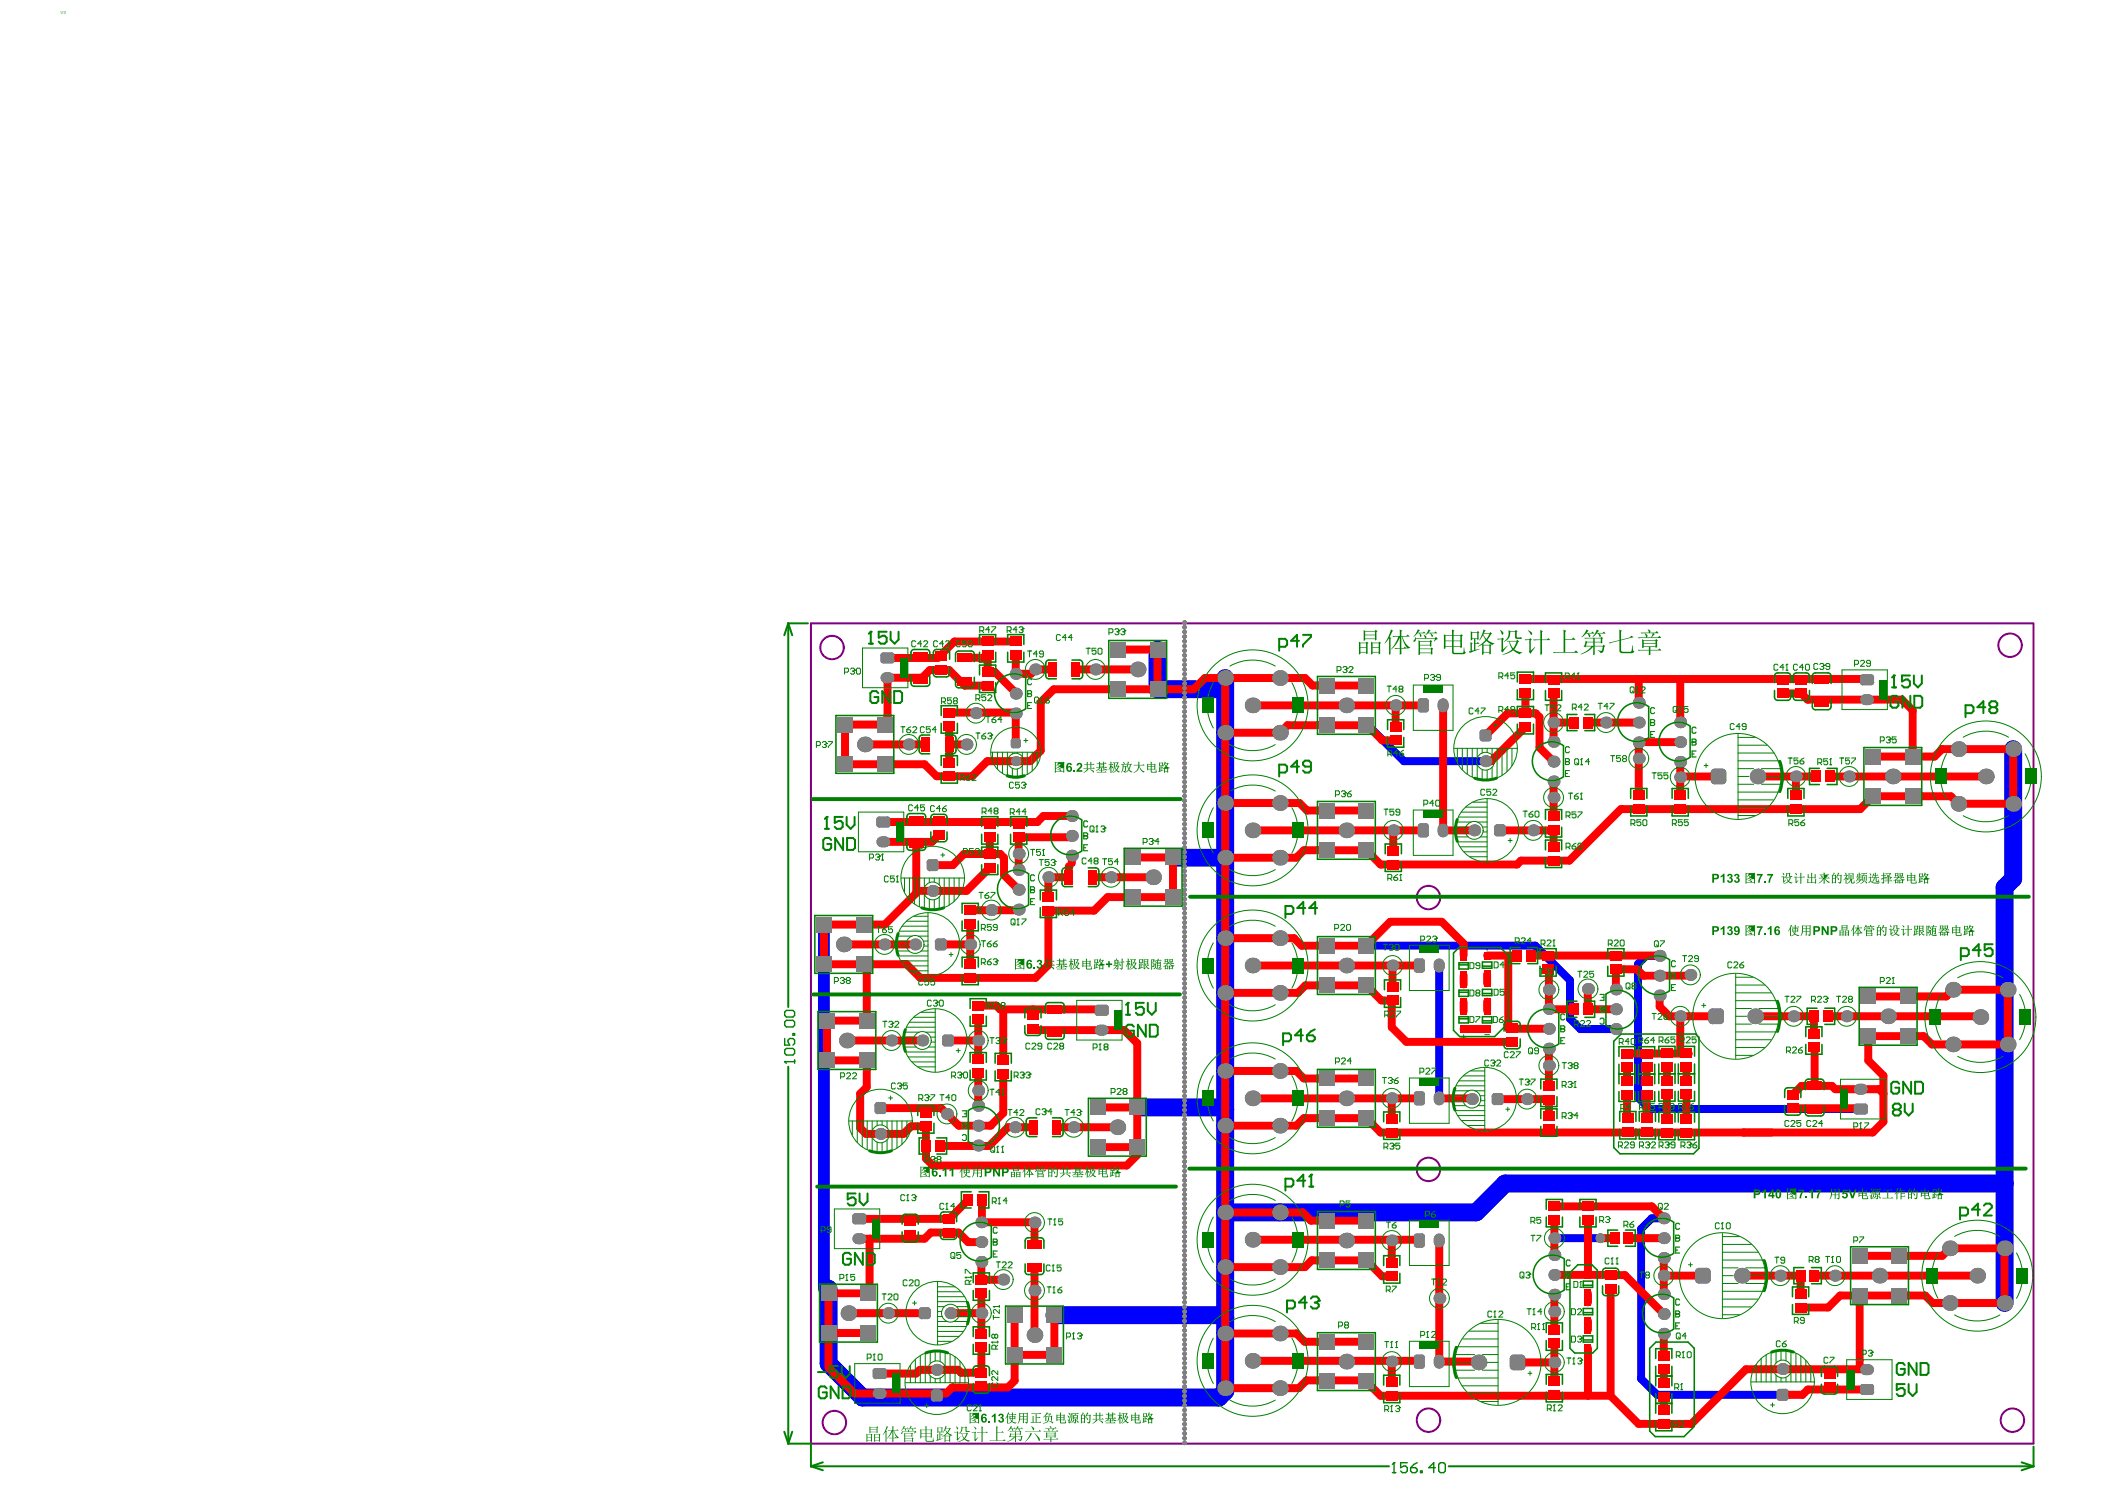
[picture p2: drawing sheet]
<svg xmlns="http://www.w3.org/2000/svg" width="297mm" height="210mm" viewBox="0 0 297 210" stroke-linecap="round" stroke-linejoin="round" font-family="sans-serif">
<g fill="none" stroke="#800080" stroke-width=".28">
<path d="M287 87.9h-172.6v115.7h172.6v-115.6"/>
<circle cx="117.4" cy="91.3" r="1.65"/>
<circle cx="283.6" cy="91" r="1.65"/>
<circle cx="201.6" cy="126.6" r="1.65"/>
<circle cx="201.6" cy="165" r="1.65"/>
<circle cx="117.7" cy="200.7" r="1.65"/>
<circle cx="201.6" cy="200.3" r="1.65"/>
<circle cx="284" cy="200.3" r="1.65"/>
</g>
<g fill="none" stroke="#008000" stroke-width=".14">
<path d="M206.2 138h.7M206.2 138.7h.7M206.2 134.2h.7M206.5 138.3v.7M209.5 138.2h.7M209.5 133.7h.7M209.5 137.6h.7M209.8 133.4v.7M209.8 137.2v.7M206.2 146.3h.7M206.2 142.5h.7M206.2 141.8h.7"/>
<path d="M206.5 142.2v.7M206.5 146v.6M209.5 146h.7M209.5 141.4h.7M209.5 142.1h.7M209.8 141.1v.7M223.7 178.7h.7M224.1 178.4v.7M223.7 183.3h.7M223.7 191h.7M223.7 187.1h.7M223.7 186.5h.7"/>
<path d="M223.7 182.6h.7M224.1 182.3v.6M224.1 186.1v.7"/>
</g>
<path d="M192.8 102.3h.2l5.1 5.1h11.5M192.8 133.4h23.8l4.9 4.9v5.4l1.5 1.5h5M203.1 136.2v18.7M234.2 134.8h-1.9l-1.2 1.2v18.8l1.7 1.6h29.8M219.3 174.7h6.5M234.8 171.9h-1.7l-1.5 1.4v21.2l2.2 2.3h17.7" fill="none" stroke="#00f" stroke-width="1.1"/>
<path d="M163.3 91.6v5.6h8.9M172.9 95.6v100.7l-.9 .8h-50.3l-4.8-4.7v-10.6M284.1 105.7v18.3l-1.2 1.2v58.6M165.6 121h7.3M160.5 156.2h12.1l.3 .3M282.9 166.9h-70.5l-4.1 4.1h-35.4M148.8 185.5h23.8l.3 .3" fill="none" stroke="#00f" stroke-width="2.5"/>
<path d="M116.3 130.4v51.4" fill="none" stroke="#00f" stroke-width="1.7"/>
<g fill="#808080">
<path d="M200.7 191.1v.4zM200.7 191.1h.2l.2 .4h-.4z"/>
<path d="M199.5 191.5h.4zM199.6 191.3l.3-.2v.4h-.4z"/>
<path d="M199.9 192.7v.4zM199.5 192.7h.4v.4l-.3-.2z"/>
<path d="M200.7 192.7h.4zM200.7 192.7h.4l-.1 .2-.3 .2z"/>
<path d="M200.7 174v.4zM200.7 174l.2 .1 .2 .3h-.4z"/>
<path d="M199.5 174.4h.4zM199.6 174.2l.3-.2v.4h-.4z"/>
<path d="M199.9 175.6v.4zM199.5 175.6h.4v.4l-.3-.2z"/>
<path d="M200.7 175.6h.4zM200.7 175.6h.4l-.1 .2-.3 .2z"/>
<path d="M200.7 153.9v.4zM200.7 153.9l.3 .2 .1 .2h-.4z"/>
<path d="M199.5 154.3h.4zM199.6 154.1l.3-.2v.4h-.4z"/>
<path d="M199.9 155.5v.4zM199.5 155.5h.4v.4h-.2z"/>
<path d="M200.7 155.5h.4zM200.7 155.5h.4l-.2 .4h-.2z"/>
<path d="M200.7 135.2v.4zM200.7 135.2l.3 .2 .1 .2h-.4z"/>
<path d="M199.5 135.6h.4zM199.6 135.4l.3-.2v.4h-.4z"/>
<path d="M199.9 136.8v.4zM199.5 136.8h.4v.4l-.2-.1z"/>
<path d="M200.7 136.8h.4zM200.7 136.8h.4l-.2 .3-.2 .1z"/>
<path d="M210.9 155.5v.4zM210.5 155.5h.4v.4l-.3-.2z"/>
<path d="M211.8 155.5h.4zM211.8 155.5h.4l-.2 .3-.2 .1z"/>
<path d="M211.8 154.2v.4zM211.8 154.2l.2 .1 .2 .3h-.4z"/>
<path d="M210.5 154.6h.4zM210.6 154.4l.3-.2v.4h-.4z"/>
<circle cx="167.2" cy="203.5" r=".33"/>
<circle cx="167.2" cy="202.2" r=".33"/>
<circle cx="167.2" cy="202.9" r=".33"/>
<circle cx="167.2" cy="124.8" r=".33"/>
<circle cx="167.2" cy="123.5" r=".33"/>
<circle cx="167.2" cy="124.2" r=".33"/>
<circle cx="167.2" cy="121.5" r=".33"/>
<circle cx="167.2" cy="120.9" r=".33"/>
<circle cx="167.2" cy="122.2" r=".33"/>
<circle cx="167.2" cy="122.9" r=".33"/>
<circle cx="167.2" cy="118.2" r=".33"/>
<circle cx="167.2" cy="117.6" r=".33"/>
<circle cx="167.2" cy="116.3" r=".33"/>
<circle cx="167.2" cy="116.9" r=".33"/>
<circle cx="167.2" cy="119.6" r=".33"/>
<circle cx="167.2" cy="118.9" r=".33"/>
<circle cx="167.2" cy="120.2" r=".33"/>
<circle cx="167.2" cy="110.3" r=".33"/>
<circle cx="167.2" cy="109" r=".33"/>
<circle cx="167.2" cy="109.6" r=".33"/>
<circle cx="167.2" cy="107" r=".33"/>
<circle cx="167.2" cy="106.3" r=".33"/>
<circle cx="167.2" cy="107.7" r=".33"/>
<circle cx="167.2" cy="108.3" r=".33"/>
<circle cx="167.2" cy="112.9" r=".33"/>
<circle cx="167.2" cy="112.3" r=".33"/>
<circle cx="167.2" cy="111" r=".33"/>
<circle cx="167.2" cy="111.6" r=".33"/>
<circle cx="167.2" cy="114.3" r=".33"/>
<circle cx="167.2" cy="113.6" r=".33"/>
<circle cx="167.2" cy="114.9" r=".33"/>
<circle cx="167.2" cy="115.6" r=".33"/>
<circle cx="167.2" cy="96.4" r=".33"/>
<circle cx="167.2" cy="95.8" r=".33"/>
<circle cx="167.2" cy="94.4" r=".33"/>
<circle cx="167.2" cy="95.1" r=".33"/>
<circle cx="167.2" cy="92.4" r=".33"/>
<circle cx="167.2" cy="91.8" r=".33"/>
<circle cx="167.2" cy="93.1" r=".33"/>
<circle cx="167.2" cy="93.8" r=".33"/>
<circle cx="167.2" cy="89.1" r=".33"/>
<circle cx="167.2" cy="88.5" r=".33"/>
<circle cx="167.2" cy="87.8" r=".33"/>
<circle cx="167.2" cy="90.5" r=".33"/>
<circle cx="167.2" cy="89.8" r=".33"/>
<circle cx="167.2" cy="91.1" r=".33"/>
<circle cx="167.2" cy="101" r=".33"/>
<circle cx="167.2" cy="99.7" r=".33"/>
<circle cx="167.2" cy="100.4" r=".33"/>
<circle cx="167.2" cy="97.7" r=".33"/>
<circle cx="167.2" cy="97.1" r=".33"/>
<circle cx="167.2" cy="98.4" r=".33"/>
<circle cx="167.2" cy="99.1" r=".33"/>
<circle cx="167.2" cy="103.7" r=".33"/>
<circle cx="167.2" cy="103" r=".33"/>
<circle cx="167.2" cy="101.7" r=".33"/>
<circle cx="167.2" cy="102.4" r=".33"/>
<circle cx="167.2" cy="105" r=".33"/>
<circle cx="167.2" cy="104.4" r=".33"/>
<circle cx="167.2" cy="105.7" r=".33"/>
<circle cx="167.2" cy="163.2" r=".33"/>
<circle cx="167.2" cy="161.9" r=".33"/>
<circle cx="167.2" cy="162.5" r=".33"/>
<circle cx="167.2" cy="159.9" r=".33"/>
<circle cx="167.2" cy="159.2" r=".33"/>
<circle cx="167.2" cy="160.6" r=".33"/>
<circle cx="167.2" cy="161.2" r=".33"/>
<circle cx="167.2" cy="156.6" r=".33"/>
<circle cx="167.2" cy="155.9" r=".33"/>
<circle cx="167.2" cy="154.6" r=".33"/>
<circle cx="167.2" cy="155.3" r=".33"/>
<circle cx="167.2" cy="157.9" r=".33"/>
<circle cx="167.2" cy="157.2" r=".33"/>
<circle cx="167.2" cy="158.6" r=".33"/>
<circle cx="167.2" cy="148.7" r=".33"/>
<circle cx="167.2" cy="147.3" r=".33"/>
<circle cx="167.2" cy="148" r=".33"/>
<circle cx="167.2" cy="145.3" r=".33"/>
<circle cx="167.2" cy="144.7" r=".33"/>
<circle cx="167.2" cy="146" r=".33"/>
<circle cx="167.2" cy="146.7" r=".33"/>
<circle cx="167.2" cy="151.3" r=".33"/>
<circle cx="167.2" cy="150.6" r=".33"/>
<circle cx="167.2" cy="149.3" r=".33"/>
<circle cx="167.2" cy="150" r=".33"/>
<circle cx="167.2" cy="152.6" r=".33"/>
<circle cx="167.2" cy="152" r=".33"/>
<circle cx="167.2" cy="153.3" r=".33"/>
<circle cx="167.2" cy="153.9" r=".33"/>
<circle cx="167.2" cy="134.8" r=".33"/>
<circle cx="167.2" cy="134.1" r=".33"/>
<circle cx="167.2" cy="132.8" r=".33"/>
<circle cx="167.2" cy="133.4" r=".33"/>
<circle cx="167.2" cy="130.8" r=".33"/>
<circle cx="167.2" cy="130.1" r=".33"/>
<circle cx="167.2" cy="131.5" r=".33"/>
<circle cx="167.2" cy="132.1" r=".33"/>
<circle cx="167.2" cy="127.5" r=".33"/>
<circle cx="167.2" cy="126.8" r=".33"/>
<circle cx="167.2" cy="125.5" r=".33"/>
<circle cx="167.2" cy="126.2" r=".33"/>
<circle cx="167.2" cy="128.8" r=".33"/>
<circle cx="167.2" cy="128.2" r=".33"/>
<circle cx="167.2" cy="129.5" r=".33"/>
<circle cx="167.2" cy="139.4" r=".33"/>
<circle cx="167.2" cy="138.1" r=".33"/>
<circle cx="167.2" cy="138.7" r=".33"/>
<circle cx="167.2" cy="136.1" r=".33"/>
<circle cx="167.2" cy="135.4" r=".33"/>
<circle cx="167.2" cy="136.8" r=".33"/>
<circle cx="167.2" cy="137.4" r=".33"/>
<circle cx="167.2" cy="142" r=".33"/>
<circle cx="167.2" cy="141.4" r=".33"/>
<circle cx="167.2" cy="140.1" r=".33"/>
<circle cx="167.2" cy="140.7" r=".33"/>
<circle cx="167.2" cy="143.4" r=".33"/>
<circle cx="167.2" cy="142.7" r=".33"/>
<circle cx="167.2" cy="144" r=".33"/>
<circle cx="167.2" cy="182.4" r=".33"/>
<circle cx="167.2" cy="181.1" r=".33"/>
<circle cx="167.2" cy="181.7" r=".33"/>
<circle cx="167.2" cy="179.1" r=".33"/>
<circle cx="167.2" cy="178.4" r=".33"/>
<circle cx="167.2" cy="179.7" r=".33"/>
<circle cx="167.2" cy="180.4" r=".33"/>
<circle cx="167.2" cy="175.8" r=".33"/>
<circle cx="167.2" cy="175.1" r=".33"/>
<circle cx="167.2" cy="173.8" r=".33"/>
<circle cx="167.2" cy="174.4" r=".33"/>
<circle cx="167.2" cy="177.1" r=".33"/>
<circle cx="167.2" cy="176.4" r=".33"/>
<circle cx="167.2" cy="177.7" r=".33"/>
<circle cx="167.2" cy="167.8" r=".33"/>
<circle cx="167.2" cy="166.5" r=".33"/>
<circle cx="167.2" cy="167.2" r=".33"/>
<circle cx="167.2" cy="164.5" r=".33"/>
<circle cx="167.2" cy="163.9" r=".33"/>
<circle cx="167.2" cy="165.2" r=".33"/>
<circle cx="167.2" cy="165.8" r=".33"/>
<circle cx="167.2" cy="170.5" r=".33"/>
<circle cx="167.2" cy="169.8" r=".33"/>
<circle cx="167.2" cy="168.5" r=".33"/>
<circle cx="167.2" cy="169.2" r=".33"/>
<circle cx="167.2" cy="171.8" r=".33"/>
<circle cx="167.2" cy="171.1" r=".33"/>
<circle cx="167.2" cy="172.5" r=".33"/>
<circle cx="167.2" cy="173.1" r=".33"/>
<circle cx="167.2" cy="192.3" r=".33"/>
<circle cx="167.2" cy="191.6" r=".33"/>
<circle cx="167.2" cy="190.3" r=".33"/>
<circle cx="167.2" cy="191" r=".33"/>
<circle cx="167.2" cy="188.3" r=".33"/>
<circle cx="167.2" cy="187.7" r=".33"/>
<circle cx="167.2" cy="189" r=".33"/>
<circle cx="167.2" cy="189.6" r=".33"/>
<circle cx="167.2" cy="185" r=".33"/>
<circle cx="167.2" cy="184.4" r=".33"/>
<circle cx="167.2" cy="183" r=".33"/>
<circle cx="167.2" cy="183.7" r=".33"/>
<circle cx="167.2" cy="186.3" r=".33"/>
<circle cx="167.2" cy="185.7" r=".33"/>
<circle cx="167.2" cy="187" r=".33"/>
<circle cx="167.2" cy="196.9" r=".33"/>
<circle cx="167.2" cy="195.6" r=".33"/>
<circle cx="167.2" cy="196.3" r=".33"/>
<circle cx="167.2" cy="193.6" r=".33"/>
<circle cx="167.2" cy="193" r=".33"/>
<circle cx="167.2" cy="194.3" r=".33"/>
<circle cx="167.2" cy="194.9" r=".33"/>
<circle cx="167.2" cy="199.6" r=".33"/>
<circle cx="167.2" cy="198.9" r=".33"/>
<circle cx="167.2" cy="197.6" r=".33"/>
<circle cx="167.2" cy="198.2" r=".33"/>
<circle cx="167.2" cy="200.9" r=".33"/>
<circle cx="167.2" cy="200.2" r=".33"/>
<circle cx="167.2" cy="201.6" r=".33"/>
<circle cx="225.8" cy="174.7" r=".7"/>
<circle cx="260.6" cy="143.4" r=".84"/>
</g>
<g fill="#808080">
<path d="M199.5 191.5l.4-.4h.8l.4 .4v1.2l-.4 .4h-.8l-.4-.4z" fill-rule="evenodd"/>
<path d="M199.5 174.4l.4-.4h.8l.4 .4v1.2l-.4 .4h-.8l-.4-.4z" fill-rule="evenodd"/>
<path d="M199.5 154.3l.4-.4h.8l.4 .4v1.2l-.4 .4h-.8l-.4-.4z" fill-rule="evenodd"/>
<path d="M199.5 135.6l.4-.4h.8l.4 .4v1.2l-.4 .4h-.8l-.4-.4z" fill-rule="evenodd"/>
<path d="M210.5 154.6l.4-.4h.9l.4 .4v.9l-.4 .4h-.9l-.4-.4z" fill-rule="evenodd"/>
</g>
<path d="M121 174.7h.5" fill="none" stroke="#808080" stroke-width="1.5"/>
<g fill="#808080">
<path d="M143.7 105.2h.3zM143.7 105.2h.3v.2l-.3 .2z"/>
<path d="M143.7 104.2v.3zM143.7 104.2l.3 .1v.2h-.3z"/>
<path d="M142.6 104.5h.4zM142.7 104.3l.3-.1v.3h-.4z"/>
<path d="M143 105.2v.4zM142.6 105.2h.4v.4l-.2-.1z"/>
<circle cx="128.2" cy="105" r=".84"/>
<circle cx="138.5" cy="172.4" r=".84"/>
<circle cx="138" cy="158.8" r=".84"/>
<circle cx="136.4" cy="105" r=".84"/>
<circle cx="137.7" cy="100.6" r=".84"/>
<circle cx="143.2" cy="159" r=".84"/>
<circle cx="143.3" cy="107.4" r=".7"/>
<circle cx="143.3" cy="100.6" r=".84"/>
</g>
<path d="M142.6 104.5l.4-.3h.7l.3 .3v.7l-.3 .4h-.7l-.4-.4z" fill-rule="evenodd" fill="#808080"/>
<path d="M155.2 145.3h.5" fill="none" stroke="#808080" stroke-width="1.5"/>
<g fill="#808080">
<path d="M250.7 196.3h.4zM250.8 196.1l.3-.2v.4h-.4z"/>
<path d="M251.1 197.2v.4zM250.7 197.2h.4v.4l-.2-.1z"/>
<path d="M252 197.2h.4zM252 197.2h.4l-.1 .2-.3 .2z"/>
<path d="M252 195.9v.4zM252 195.9l.3 .2 .1 .2h-.4z"/>
<path d="M261.6 156.1h.4zM261.6 155.9l.4-.2v.4h-.4z"/>
<path d="M262 156.8v.4zM261.6 156.8h.4v.4h-.2z"/>
<path d="M263.2 156.8h.4zM263.2 156.8h.4l-.2 .4h-.2z"/>
<path d="M263.2 155.7v.4zM263.2 155.7h.2l.2 .4h-.4z"/>
<path d="M130.9 184.4v.4zM130.9 184.4l.2 .1 .2 .3h-.4z"/>
<path d="M129.6 184.8h.5zM129.7 184.6l.4-.2v.4h-.5z"/>
<path d="M130.1 185.7v.4zM129.6 185.7h.5v.4l-.3-.1z"/>
<path d="M130.9 185.7h.4zM130.9 185.7h.4l-.2 .3-.2 .1z"/>
<path d="M132 122.5h.5zM132 122.5h.5l-.3 .3-.2 .1z"/>
<path d="M132 121.2v.4zM132 121.2l.4 .2 .1 .2h-.5z"/>
<path d="M130.8 121.6h.4zM130.8 121.4l.4-.2v.4h-.4z"/>
<path d="M131.2 122.5v.4zM130.8 122.5h.4v.4l-.2-.1z"/>
<circle cx="209.6" cy="107.4" r=".84"/>
<circle cx="219.3" cy="174.7" r=".84"/>
<circle cx="219.2" cy="107.4" r=".84"/>
<circle cx="234.8" cy="174.7" r=".84"/>
<circle cx="237.1" cy="109.6" r=".84"/>
<circle cx="237.1" cy="107.5" r=".84"/>
<circle cx="253.4" cy="109.5" r=".84"/>
<circle cx="260.9" cy="109.5" r=".84"/>
<circle cx="119.7" cy="185.2" r="1.1"/>
<circle cx="119.5" cy="146.8" r="1.1"/>
<circle cx="119.1" cy="133.2" r="1.1"/>
<circle cx="122" cy="105" r="1.1"/>
<circle cx="125.4" cy="185.2" r=".84"/>
<circle cx="130.2" cy="146.8" r=".84"/>
<circle cx="125.8" cy="146.8" r=".84"/>
<circle cx="129.1" cy="133.2" r=".84"/>
<circle cx="131.6" cy="125.7" r=".84"/>
</g>
<g fill="#808080">
<path d="M250.7 196.3l.4-.4h.9l.4 .4v.9l-.4 .4h-.9l-.4-.4z" fill-rule="evenodd"/>
<path d="M261.6 156.1l.4-.4h1.2l.4 .4v.7l-.4 .4h-1.2l-.4-.4z" fill-rule="evenodd"/>
<path d="M121.4 186.9h2.2v2.2h-2.2z" fill-rule="evenodd"/>
<path d="M115.8 186.9h2.2v2.2h-2.2z" fill-rule="evenodd"/>
<path d="M121.2 148.5h2.2v2.2h-2.2z" fill-rule="evenodd"/>
<path d="M115.6 148.5h2.2v2.2h-2.2z" fill-rule="evenodd"/>
<path d="M115.6 142.9h2.2v2.2h-2.2z" fill-rule="evenodd"/>
<path d="M121.2 142.9h2.2v2.2h-2.2z" fill-rule="evenodd"/>
<path d="M120.8 129.3h2.2v2.2h-2.2z" fill-rule="evenodd"/>
<path d="M115.2 129.3h2.2v2.2h-2.2z" fill-rule="evenodd"/>
<path d="M118.1 106.7h2.2v2.2h-2.2z" fill-rule="evenodd"/>
<path d="M118.1 101.1h2.2v2.2h-2.2z" fill-rule="evenodd"/>
<path d="M129.6 184.8l.5-.4h.8l.4 .4v.9l-.4 .4h-.8l-.5-.4z" fill-rule="evenodd"/>
<path d="M130.8 121.6l.4-.4h.8l.5 .4v.9l-.5 .4h-.8l-.4-.4z" fill-rule="evenodd"/>
</g>
<path d="M125 95.6h.5" fill="none" stroke="#808080" stroke-width="1.5"/>
<g fill="#808080">
<path d="M124.2 92.4l.4-.4h1.2l.4 .4v.8l-.4 .4h-1.2l-.4-.4z" fill-rule="evenodd"/>
<path d="M147.7 184.4h2.2v2.2h-2.2z" fill-rule="evenodd"/>
<path d="M142.1 184.4h2.2v2.2h-2.2z" fill-rule="evenodd"/>
<path d="M153.8 160.7h2.2v2.2h-2.2z" fill-rule="evenodd"/>
<path d="M153.8 155.1h2.2v2.2h-2.2z" fill-rule="evenodd"/>
<path d="M154.5 142.1l.4-.4h1.2l.4 .4v.8l-.4 .4h-1.2l-.4-.4z" fill-rule="evenodd"/>
<path d="M156.6 96.1h2.2v2.2h-2.2z" fill-rule="evenodd"/>
<path d="M164.4 119.8h2.2v2.3h-2.2z" fill-rule="evenodd"/>
<path d="M162.2 96.1h2.2v2.2h-2.2z" fill-rule="evenodd"/>
<path d="M191.7 193.8h2.2v2.2h-2.2z" fill-rule="evenodd"/>
<path d="M191.7 176.7h2.2v2.2h-2.2z" fill-rule="evenodd"/>
<path d="M191.7 156.6h2.2v2.2h-2.2z" fill-rule="evenodd"/>
<path d="M191.7 151h2.2v2.2h-2.2z" fill-rule="evenodd"/>
<path d="M191.7 137.9h2.2v2.2h-2.2z" fill-rule="evenodd"/>
<path d="M191.7 132.3h2.2v2.2h-2.2z" fill-rule="evenodd"/>
<path d="M191.7 118.8h2.2v2.2h-2.2z" fill-rule="evenodd"/>
<path d="M191.7 113.2h2.2v2.2h-2.2z" fill-rule="evenodd"/>
<path d="M191.7 101.2h2.2v2.2h-2.2z" fill-rule="evenodd"/>
<path d="M191.7 95.6h2.2v2.2h-2.2z" fill-rule="evenodd"/>
</g>
<g fill="#808080">
<path d="M125.8 93.2h.4zM125.8 93.2h.4v.2l-.4 .2z"/>
<path d="M125.8 92v.4zM125.8 92l.4 .2v.2h-.4z"/>
<path d="M124.2 92.4h.4zM124.3 92.2l.3-.2v.4h-.4z"/>
<path d="M124.6 93.2v.4zM124.2 93.2h.4v.4l-.3-.2z"/>
<path d="M156.1 142.9h.4zM156.1 142.9h.4l-.2 .3-.2 .1z"/>
<path d="M156.1 141.7v.4zM156.1 141.7l.2 .1 .2 .3h-.4z"/>
<path d="M154.5 142.1h.4zM154.5 141.9l.4-.2v.4h-.4z"/>
<path d="M154.9 142.9v.4zM154.5 142.9h.4v.4l-.2-.1z"/>
<circle cx="134.1" cy="185.2" r=".84"/>
<circle cx="138.5" cy="185.2" r=".84"/>
<circle cx="138.5" cy="178" r=".84"/>
<circle cx="138.5" cy="175.2" r=".84"/>
<circle cx="138" cy="156" r=".84"/>
<circle cx="138" cy="161.6" r=".84"/>
<circle cx="138" cy="146.8" r=".84"/>
<circle cx="136.9" cy="133.2" r=".84"/>
<circle cx="146" cy="188.3" r="1.1"/>
<circle cx="143.7" cy="125.5" r=".84"/>
<circle cx="143.7" cy="122.7" r=".84"/>
<circle cx="143.7" cy="120.4" r=".84"/>
<circle cx="147.9" cy="123.7" r=".84"/>
<circle cx="143.3" cy="97.8" r=".84"/>
<circle cx="143.3" cy="95" r=".84"/>
<circle cx="146.1" cy="94.4" r=".84"/>
<circle cx="157.7" cy="159" r="1.1"/>
<circle cx="156.8" cy="123.7" r=".84"/>
<circle cx="154.6" cy="94.4" r=".84"/>
<circle cx="162.7" cy="123.7" r="1.1"/>
<circle cx="172.9" cy="195.8" r="1.1"/>
<circle cx="172.9" cy="188.1" r="1.1"/>
<circle cx="172.9" cy="178.7" r="1.1"/>
<circle cx="172.9" cy="171" r="1.1"/>
<circle cx="172.9" cy="158.8" r="1.1"/>
<circle cx="172.9" cy="151.1" r="1.1"/>
<circle cx="172.9" cy="140.1" r="1.1"/>
<circle cx="172.9" cy="132.3" r="1.1"/>
<circle cx="172.9" cy="121" r="1.1"/>
<circle cx="172.9" cy="113.3" r="1.1"/>
<circle cx="172.9" cy="103.4" r="1.1"/>
<circle cx="172.9" cy="95.6" r="1.1"/>
<circle cx="180.6" cy="195.8" r="1.1"/>
<circle cx="180.6" cy="188.1" r="1.1"/>
<circle cx="180.6" cy="178.7" r="1.1"/>
<circle cx="180.6" cy="171" r="1.1"/>
<circle cx="180.6" cy="158.8" r="1.1"/>
<circle cx="180.6" cy="151.1" r="1.1"/>
<circle cx="180.6" cy="140.1" r="1.1"/>
<circle cx="180.6" cy="132.3" r="1.1"/>
<circle cx="180.6" cy="121" r="1.1"/>
<circle cx="180.6" cy="113.3" r="1.1"/>
<circle cx="180.6" cy="103.4" r="1.1"/>
<circle cx="180.6" cy="95.6" r="1.1"/>
<circle cx="190" cy="192.1" r="1.1"/>
<circle cx="190" cy="175" r="1.1"/>
<circle cx="190" cy="117.1" r="1.1"/>
</g>
<path d="M203.1 191.9v.4" fill="none" stroke="#808080" stroke-width="1.5"/>
<circle cx="203.1" cy="183.1" r=".84" fill="#808080"/>
<path d="M203.6 116.9v.5M203.1 174.8v.4" fill="none" stroke="#808080" stroke-width="1.5"/>
<path d="M200.1 116.5l.4-.4h.7l.4 .4v1.2l-.4 .4h-.7l-.4-.4z" fill-rule="evenodd" fill="#808080"/>
<g fill="#808080">
<path d="M201.2 116.1v.4zM201.2 116.1l.2 .1 .2 .3h-.4z"/>
<path d="M200.1 116.5h.4zM200.1 116.3l.4-.2v.4h-.4z"/>
<path d="M200.5 117.7v.4zM200.1 117.7h.4v.4h-.2z"/>
<path d="M201.2 117.7h.4zM201.2 117.7h.4v.2l-.4 .2z"/>
<circle cx="196.9" cy="99.5" r=".84"/>
</g>
<path d="M203.6 99.3v.4" fill="none" stroke="#808080" stroke-width="1.5"/>
<g fill="#808080">
<path d="M200.1 98.9l.4-.4h.7l.4 .4v1.2l-.4 .4h-.7l-.4-.4z" fill-rule="evenodd"/>
<path d="M210.8 116.7l.4-.4h.9l.4 .4v.9l-.4 .4h-.9l-.4-.4z" fill-rule="evenodd"/>
<path d="M208.8 103.3l.4-.4h.8l.5 .4v.9l-.5 .4h-.8l-.4-.4z" fill-rule="evenodd"/>
<path d="M241.1 142.8l.5-.5h1.1l.6 .5v1.1l-.6 .6h-1.1l-.5-.6z" fill-rule="evenodd"/>
</g>
<g fill="#808080">
<path d="M201.2 98.5v.4zM201.2 98.5l.4 .2v.2h-.4z"/>
<path d="M200.1 98.9h.4zM200.1 98.7l.4-.2v.4h-.4z"/>
<path d="M200.5 100.1v.4zM200.1 100.1h.4v.4l-.2-.1z"/>
<path d="M201.2 100.1h.4zM201.2 100.1h.4l-.2 .3-.2 .1z"/>
<path d="M211.2 117.6v.4zM210.8 117.6h.4v.4l-.2-.1z"/>
<path d="M212.1 117.6h.4zM212.1 117.6h.4v.2l-.4 .2z"/>
<path d="M212.1 116.3v.4zM212.1 116.3l.4 .2v.2h-.4z"/>
<path d="M210.8 116.7h.4zM210.9 116.5l.3-.2v.4h-.4z"/>
<path d="M210 104.2h.5zM210 104.2h.5l-.2 .3-.3 .1z"/>
<path d="M210 102.9v.4zM210 102.9l.3 .1 .2 .3h-.5z"/>
<path d="M208.8 103.3h.4zM208.8 103.1l.4-.2v.4h-.4z"/>
<path d="M209.2 104.2v.4zM208.8 104.2h.4v.4l-.2-.1z"/>
<path d="M242.7 142.3v.5zM242.7 142.3h.3l.2 .2 .1 .3h-.6z"/>
<path d="M241.1 142.8h.5zM241.1 142.5l.2-.2h.3v.5h-.5z"/>
<path d="M241.6 143.9v.6zM241.1 143.9h.5v.6l-.3-.1-.2-.2z"/>
<path d="M242.7 143.9h.6zM242.7 143.9h.6l-.1 .3-.2 .2-.3 .1z"/>
<circle cx="208.6" cy="192.2" r="1.1"/>
<circle cx="208" cy="117.1" r=".84"/>
<circle cx="219.3" cy="192.2" r=".84"/>
<circle cx="219.3" cy="182.6" r=".84"/>
<circle cx="219.3" cy="185" r=".84"/>
<circle cx="219.3" cy="179.8" r=".84"/>
<circle cx="219.3" cy="177" r=".84"/>
<circle cx="218.6" cy="147.9" r=".84"/>
<circle cx="218.6" cy="150.3" r=".84"/>
<circle cx="218.6" cy="139.6" r=".84"/>
<circle cx="218.6" cy="142.3" r=".84"/>
<circle cx="219.2" cy="112.5" r=".84"/>
<circle cx="216.4" cy="117.1" r=".84"/>
<circle cx="219.2" cy="104.6" r=".84"/>
<circle cx="219.2" cy="101.9" r=".84"/>
<circle cx="228" cy="139.6" r=".84"/>
<circle cx="228" cy="142.4" r=".84"/>
<circle cx="224.1" cy="139.5" r=".84"/>
<circle cx="226.6" cy="101.9" r=".84"/>
<circle cx="234.8" cy="188.2" r=".84"/>
<circle cx="234.8" cy="185.4" r=".84"/>
<circle cx="234.8" cy="182.6" r=".84"/>
<circle cx="234.8" cy="177.5" r=".84"/>
<circle cx="234.8" cy="180" r=".84"/>
<circle cx="234.2" cy="140.4" r=".84"/>
<circle cx="234.2" cy="137.6" r=".84"/>
<circle cx="238.5" cy="137.5" r=".84"/>
<circle cx="237.1" cy="143.4" r=".84"/>
<circle cx="234.2" cy="134.8" r=".84"/>
<circle cx="237.1" cy="104.7" r=".84"/>
<circle cx="237.1" cy="101.9" r=".84"/>
<circle cx="245.8" cy="180" r="1.1"/>
<circle cx="247.7" cy="143.4" r="1.1"/>
<circle cx="251.5" cy="193.1" r=".84"/>
<circle cx="251.2" cy="180" r=".84"/>
<circle cx="253.1" cy="143.4" r=".84"/>
</g>
<path d="M263.2 193.2h.5" fill="none" stroke="#808080" stroke-width="1.5"/>
<g fill="#808080">
<path d="M262.5 195.6l.4-.4h1.2l.4 .4v.8l-.4 .4h-1.2l-.4-.4z" fill-rule="evenodd"/>
<path d="M261.3 181.6h2.2v2.3h-2.2z" fill-rule="evenodd"/>
<path d="M261.3 176h2.2v2.3h-2.2z" fill-rule="evenodd"/>
<path d="M262.5 139.5h2.2v2.2h-2.2z" fill-rule="evenodd"/>
<path d="M263.2 111.2h2.2v2.2h-2.2z" fill-rule="evenodd"/>
<path d="M263.2 105.6h2.2v2.2h-2.2z" fill-rule="evenodd"/>
<path d="M262.5 95.5l.4-.4h1.2l.4 .4v.8l-.4 .4h-1.2l-.4-.4z" fill-rule="evenodd"/>
</g>
<g fill="#808080">
<path d="M262.5 195.6h.4zM262.5 195.4l.4-.2v.4h-.4z"/>
<path d="M262.9 196.4v.4zM262.5 196.4h.4v.4l-.2-.1z"/>
<path d="M264.1 196.4h.4zM264.1 196.4h.4l-.2 .3-.2 .1z"/>
<path d="M264.1 195.2v.4zM264.1 195.2l.2 .1 .2 .3h-.4z"/>
<path d="M264.1 96.3h.4zM264.1 96.3h.4l-.2 .3-.2 .1z"/>
<path d="M264.1 95.1v.4zM264.1 95.1l.2 .1 .2 .3h-.4z"/>
<path d="M262.5 95.5h.4zM262.5 95.3l.4-.2v.4h-.4z"/>
<path d="M262.9 96.3v.4zM262.5 96.3h.4v.4l-.2-.1z"/>
<circle cx="265.2" cy="180" r="1.1"/>
</g>
<path d="M263.2 98.7h.5" fill="none" stroke="#808080" stroke-width="1.5"/>
<g fill="#808080">
<path d="M121.9 172.3h.4zM121.9 172.3h.4l-.1 .2-.3 .2z"/>
<path d="M121.9 171.2v.4zM121.9 171.2h.2l.2 .4h-.4z"/>
<path d="M120.3 171.6h.4zM120.3 171.4l.4-.2v.4h-.4z"/>
<path d="M120.7 172.3v.4zM120.3 172.3h.4v.4l-.4-.2z"/>
<circle cx="275.2" cy="183.8" r="1.1"/>
<circle cx="275.2" cy="176.1" r="1.1"/>
<circle cx="282.9" cy="183.8" r="1.1"/>
<circle cx="279" cy="180" r="1.1"/>
<circle cx="282.9" cy="176.1" r="1.1"/>
<circle cx="283.3" cy="147.3" r="1.1"/>
<circle cx="279.5" cy="143.5" r="1.1"/>
<circle cx="283.3" cy="139.6" r="1.1"/>
<circle cx="284.1" cy="113.4" r="1.1"/>
<circle cx="284.1" cy="105.7" r="1.1"/>
<circle cx="138" cy="153.8" r=".84"/>
<circle cx="139.9" cy="128.4" r=".84"/>
<circle cx="146" cy="182" r=".84"/>
<circle cx="146" cy="172.5" r=".84"/>
<circle cx="143.7" cy="128.3" r=".84"/>
<circle cx="190" cy="154.9" r="1.1"/>
<circle cx="190" cy="136.2" r="1.1"/>
<circle cx="190" cy="99.5" r="1.1"/>
</g>
<g fill="#808080">
<path d="M268.1 139.5h2.2v2.2h-2.2z" fill-rule="evenodd"/>
<path d="M268.8 111.2h2.2v2.2h-2.2z" fill-rule="evenodd"/>
<path d="M268.8 105.6h2.2v2.2h-2.2z" fill-rule="evenodd"/>
<path d="M120.3 171.6l.4-.4h1.2l.4 .4v.7l-.4 .4h-1.2l-.4-.4z" fill-rule="evenodd"/>
<path d="M115.8 181.3h2.2v2.2h-2.2z" fill-rule="evenodd"/>
<path d="M121.4 181.3h2.2v2.2h-2.2z" fill-rule="evenodd"/>
<path d="M115.2 134.9h2.2v2.2h-2.2z" fill-rule="evenodd"/>
<path d="M120.8 134.9h2.2v2.2h-2.2z" fill-rule="evenodd"/>
<path d="M142.1 190h2.2v2.2h-2.2z" fill-rule="evenodd"/>
<path d="M147.7 190h2.2v2.2h-2.2z" fill-rule="evenodd"/>
<path d="M156.6 90.5h2.2v2.2h-2.2z" fill-rule="evenodd"/>
<path d="M164.4 125.4h2.2v2.3h-2.2z" fill-rule="evenodd"/>
<path d="M162.2 90.5h2.2v2.2h-2.2z" fill-rule="evenodd"/>
<path d="M191.7 188.2h2.2v2.2h-2.2z" fill-rule="evenodd"/>
<path d="M191.7 171.1h2.2v2.2h-2.2z" fill-rule="evenodd"/>
</g>
<path d="M203.1 136v.4M203.1 154.7v.5" fill="none" stroke="#808080" stroke-width="1.5"/>
<g fill="#808080">
<path d="M243.1 108.4v.6zM243.1 108.4l.2 .1 .2 .2 .1 .3h-.5z"/>
<path d="M241.4 109h.5zM241.5 108.7l.2-.2 .2-.1v.6h-.5z"/>
<path d="M241.9 110.1v.5zM241.4 110.1h.5v.5h-.2l-.2-.2z"/>
<path d="M243.1 110.1h.5zM243.1 110.1h.5l-.1 .3-.2 .2h-.2z"/>
<circle cx="207.7" cy="155" r=".84"/>
<circle cx="215.5" cy="155" r=".84"/>
<circle cx="218.6" cy="145.1" r=".84"/>
<circle cx="219.2" cy="110.2" r=".84"/>
<circle cx="228" cy="145.2" r=".84"/>
<circle cx="234.8" cy="171.9" r=".84"/>
<circle cx="248" cy="109.5" r="1.1"/>
</g>
<path d="M241.4 109l.5-.6h1.2l.5 .6v1.1l-.5 .5h-1.2l-.5-.5z" fill-rule="evenodd" fill="#808080"/>
<path d="M262.4 153.6h.4" fill="none" stroke="#808080" stroke-width="1.5"/>
<g fill="#808080">
<path d="M262.5 145.1h2.2v2.2h-2.2z" fill-rule="evenodd"/>
<path d="M268.1 145.1h2.2v2.2h-2.2z" fill-rule="evenodd"/>
<path d="M131.4 196.4l.4-.4h.8l.4 .4v.9l-.4 .4h-.8l-.4-.4z" fill-rule="evenodd"/>
</g>
<g fill="#808080">
<path d="M131.4 196.4h.4zM131.4 196.2l.4-.2v.4h-.4z"/>
<path d="M131.8 197.3v.4zM131.4 197.3h.4v.4l-.2-.1z"/>
<path d="M132.6 197.3h.4zM132.6 197.3h.4l-.2 .3-.2 .1z"/>
<path d="M132.6 196v.4zM132.6 196l.2 .1 .2 .3h-.4z"/>
<circle cx="280.2" cy="109.5" r="1.1"/>
<circle cx="151.5" cy="159" r=".84"/>
<circle cx="151.2" cy="120.7" r=".84"/>
</g>
<path d="M124.4 118.8h.5" fill="none" stroke="#808080" stroke-width="1.5"/>
<circle cx="132.2" cy="193.2" r=".84" fill="#808080"/>
<path d="M123.9 196.6h.5" fill="none" stroke="#808080" stroke-width="1.5"/>
<g fill="#808080">
<path d="M123.1 193.4l.4-.4h1.2l.4 .4v.7l-.4 .4h-1.2l-.4-.4z" fill-rule="evenodd"/>
<path d="M123.4 155.9l.4-.4h.9l.4 .4v.8l-.4 .5h-.9l-.4-.5z" fill-rule="evenodd"/>
<path d="M133 146.4l.4-.5h.8l.4 .5v.8l-.4 .4h-.8l-.4-.4z" fill-rule="evenodd"/>
<path d="M131.9 132.8l.5-.4h.8l.4 .4v.8l-.4 .5h-.8l-.5-.5z" fill-rule="evenodd"/>
<path d="M123.7 115.6l.4-.4h1.2l.4 .4v.7l-.4 .4h-1.2l-.4-.4z" fill-rule="evenodd"/>
<path d="M123.7 106.7h2.2v2.2h-2.2z" fill-rule="evenodd"/>
<path d="M123.7 101.1h2.2v2.2h-2.2z" fill-rule="evenodd"/>
<path d="M186.1 193.8h2.2v2.2h-2.2z" fill-rule="evenodd"/>
<path d="M186.1 176.7h2.2v2.2h-2.2z" fill-rule="evenodd"/>
<path d="M159.4 160.7h2.2v2.2h-2.2z" fill-rule="evenodd"/>
<path d="M159.4 155.1h2.2v2.2h-2.2z" fill-rule="evenodd"/>
<path d="M186.1 156.6h2.2v2.2h-2.2z" fill-rule="evenodd"/>
<path d="M186.1 151h2.2v2.2h-2.2z" fill-rule="evenodd"/>
<path d="M186.1 137.9h2.2v2.2h-2.2z" fill-rule="evenodd"/>
<path d="M186.1 132.3h2.2v2.2h-2.2z" fill-rule="evenodd"/>
<path d="M158.8 119.8h2.2v2.3h-2.2z" fill-rule="evenodd"/>
<path d="M186.1 118.8h2.2v2.2h-2.2z" fill-rule="evenodd"/>
<path d="M186.1 113.2h2.2v2.2h-2.2z" fill-rule="evenodd"/>
<path d="M186.1 101.2h2.2v2.2h-2.2z" fill-rule="evenodd"/>
<path d="M186.1 95.6h2.2v2.2h-2.2z" fill-rule="evenodd"/>
<path d="M213 191.6l.6-.5h1.1l.6 .5v1.1l-.6 .6h-1.1l-.6-.6z" fill-rule="evenodd"/>
<path d="M239.2 179.4l.5-.6h1.1l.6 .6v1.1l-.6 .6h-1.1l-.5-.6z" fill-rule="evenodd"/>
<path d="M266.9 181.6h2.2v2.3h-2.2z" fill-rule="evenodd"/>
<path d="M266.9 176h2.2v2.3h-2.2z" fill-rule="evenodd"/>
<path d="M186.1 188.2h2.2v2.2h-2.2z" fill-rule="evenodd"/>
<path d="M186.1 171.1h2.2v2.2h-2.2z" fill-rule="evenodd"/>
<path d="M158.8 125.4h2.2v2.3h-2.2z" fill-rule="evenodd"/>
</g>
<g fill="#808080">
<path d="M124.7 194.1h.4zM124.7 194.1h.4l-.2 .4h-.2z"/>
<path d="M124.7 193v.4zM124.7 193h.2l.2 .4h-.4z"/>
<path d="M123.1 193.4h.4zM123.2 193.2l.3-.2v.4h-.4z"/>
<path d="M123.5 194.1v.4zM123.1 194.1h.4v.4h-.2z"/>
<path d="M124.7 156.7h.4zM124.7 156.7h.4l-.1 .2-.3 .3z"/>
<path d="M124.7 155.5v.4zM124.7 155.5l.3 .2 .1 .2h-.4z"/>
<path d="M123.4 155.9h.4zM123.5 155.7l.3-.2v.4h-.4z"/>
<path d="M123.8 156.7v.5zM123.4 156.7h.4v.5l-.3-.3z"/>
<path d="M133.4 147.2v.4zM133 147.2h.4v.4h-.2z"/>
<path d="M134.2 147.2h.4zM134.2 147.2h.4v.2l-.4 .2z"/>
<path d="M134.2 145.9v.5zM134.2 145.9l.2 .1 .2 .4h-.4z"/>
<path d="M133 146.4h.4zM133 146.1l.4-.2v.5h-.4z"/>
<path d="M132.4 133.6v.5zM131.9 133.6h.5v.5l-.4-.2z"/>
<path d="M133.2 133.6h.4zM133.2 133.6h.4l-.2 .4-.2 .1z"/>
<path d="M133.2 132.4v.4zM133.2 132.4h.2l.2 .4h-.4z"/>
<path d="M131.9 132.8h.5zM132 132.6l.4-.2v.4h-.5z"/>
<path d="M125.3 116.3h.4zM125.3 116.3h.4l-.2 .4h-.2z"/>
<path d="M125.3 115.2v.4zM125.3 115.2h.2l.2 .4h-.4z"/>
<path d="M123.7 115.6h.4zM123.7 115.4l.4-.2v.4h-.4z"/>
<path d="M124.1 116.3v.4zM123.7 116.3h.4v.4h-.2z"/>
<path d="M213.6 192.7v.6zM213 192.7h.6v.6l-.3-.1-.2-.2z"/>
<path d="M214.7 192.7h.6zM214.7 192.7h.6l-.1 .3-.2 .2-.3 .1z"/>
<path d="M214.7 191.1v.5zM214.7 191.1l.3 .1 .2 .2 .1 .2h-.6z"/>
<path d="M213 191.6h.6zM213.1 191.4l.2-.2 .3-.1v.5h-.6z"/>
<path d="M240.8 178.8v.6zM240.8 178.8l.3 .1 .2 .2 .1 .3h-.6z"/>
<path d="M239.2 179.4h.5zM239.3 179.1l.2-.2 .2-.1v.6h-.5z"/>
<path d="M239.7 180.5v.6zM239.2 180.5h.5v.6l-.2-.1-.2-.2z"/>
<path d="M240.8 180.5h.6zM240.8 180.5h.6l-.1 .3-.2 .2-.3 .1z"/>
<circle cx="124.2" cy="159.9" r=".84"/>
<circle cx="133.6" cy="157.1" r=".84"/>
<circle cx="124.8" cy="133.2" r=".84"/>
<circle cx="151.2" cy="115.1" r=".84"/>
<circle cx="176.8" cy="192" r="1.1"/>
<circle cx="176.8" cy="174.9" r="1.1"/>
<circle cx="176.8" cy="117.1" r="1.1"/>
<circle cx="160.5" cy="94.4" r="1.1"/>
<circle cx="196.4" cy="192.1" r=".84"/>
<circle cx="196.4" cy="175" r=".84"/>
<circle cx="196.6" cy="117.1" r=".84"/>
<circle cx="258.9" cy="180" r=".84"/>
<circle cx="231.2" cy="104.7" r=".84"/>
<circle cx="231.2" cy="101.9" r=".84"/>
<circle cx="231.2" cy="107" r=".84"/>
<circle cx="231.2" cy="99.1" r=".84"/>
<circle cx="275.6" cy="147.3" r="1.1"/>
<circle cx="266.4" cy="143.4" r="1.1"/>
<circle cx="275.6" cy="139.6" r="1.1"/>
<circle cx="276.4" cy="113.4" r="1.1"/>
<circle cx="276.4" cy="105.7" r="1.1"/>
<circle cx="141.6" cy="180.5" r=".84"/>
<circle cx="151.2" cy="117.9" r=".84"/>
<circle cx="176.8" cy="154.9" r="1.1"/>
<circle cx="176.8" cy="136.2" r="1.1"/>
<circle cx="176.8" cy="99.5" r="1.1"/>
<circle cx="196.4" cy="154.9" r=".84"/>
<circle cx="196.5" cy="136.2" r=".84"/>
<circle cx="267.1" cy="109.5" r="1.1"/>
</g>
<g fill="none" stroke="#f00" stroke-width="1.1">
<path d="M136.2 92.8h2.8M139.4 92.4v2.4h1l2.9 2.9M143.3 92.4v2.6h2.2l.6-.6h2.4M143.3 90.5h-8.6l-2.3 2.3h-7.2M151.8 94.4h8.7M157.7 91.6h5.6v5.6M172.9 95.6v100.2h10.4l1.1-1.1h8.2l2.2 2.2h32.4l4 4h7.5l7.7-7.8h17M176.8 99.5h24M192.8 96.7h-7.6l-1.1-1.1h-14.1l-1.6 1.6h-19.7l-1.8 1.9v6.8l-1.5 1.5h-6.1l-2.1 2.1h-5l-1.7-1.7h-11.3v-5.6h5.6l.4-.4v-6.2h4.9l1.1-1.1h2.7l2.2 2.2h3.3M196.9 99.5v3M203.6 99.5v17.6h4.4M215.3 95.8h48"/>
<path d="M215.3 97.7v2.9M219.2 97.8v6.8M231.2 95.9v3.2M237.1 95.9v6M251.5 97.8h2.7l.9 .9h13.3l1.5 1.5v6.5M122 105h8.7M129.3 119v7l-4.5 4.4h-8.5v5.6h11.6l1.9 1.9h16.3l1.8-1.8v-7.6h6.5l1.9-2h9.2v-5.6h-5.6M132.5 117.8l-1 1h-6.8M133.9 105h2.5M134 102.4v5.2M134 100.5h9.2M139.7 118.1v2.4"/>
<path d="M143.3 100.6v4.3M151.1 118.1h-7.4v4.6M151.2 115.1h-4l-.8 .9h-21.7M172.9 113.3h10.5l1 1h8.4M172.9 103.4h7.7l1.1-1.1h11.2l2.1 2.1h1.9M176.8 117.1h24M196.6 117.1v2.9M209.6 103.7l3.1-3.1h4l.5 .6v4.3l2 1.9M211.7 117.1h7.5M215.3 102.6l-4.9 4.8h-.8M219.2 110.2v5M219.2 117.1v2.4"/>
<path d="M219.2 101.9h2.9M224.1 101.9h7.1M231.2 104.7v7.5M231.3 104.7h5.8M237.1 107.5v4.7M237.2 109.5h5.3M248 109.5h8.3M253.4 109.5v2.7M258.2 109.5h22M264.3 106.7h8.7l1-1h10.1v7.7h-7.7l-1.1-1.1h-11l-1.8 1.8h-33.8l-7.2 7.3h-6.9l-.5 .6h-19.3l-2-2.1h-8.8l-1.1 1.1h-10M119.1 133.2h10M122.3 136.5v7.5h-5.6v5.6h5.6v3.7l-.9 1v4.8l.8 .8h5.3l1.1-1h2v2.7"/>
<path d="M131.6 122h2.9l1.5-1.5h5.2l.5 .5v2.4l2 2.1M132.8 133.2h4.1M136.9 130.3v5.7M136.9 128.4h6.8M139.7 122.4l-3.3 3.3h-6.8M150.8 122.2v1.5h-2.9v2.8M151.2 120.7v1.1M154.1 123.7h8.6M172.9 132.3h9.7l1.1 1.1h9.1l3.4-3.4h7.3l3 3.1v1.7M176.8 136.2h23.5M196.5 136.2v3M206.5 137.6v1.3"/>
<path d="M209.8 137.4v1.3M209.8 134.8h4.3M212.8 135v9.9M216.1 134.8h18.1M218.6 136.8v5.5M224.1 139.5v2.9h3.9M238.4 137.6h-6.5l-.9-.9h-3v2.9M119.5 146.8h10.6M133.8 146.8h4.2M138 141.8h2.6l.5 .6h14.2M138 143.8v5.7M138 151.4v4.6"/>
<path d="M141.6 142.8v6.8M141.6 151.5v5.5l-1.8 1.8h-4.5l-2.5-2.5h-8.6M145.8 145.1l.2 .2h12.6l1.9 1.9v15.7l-1.5 1.5h-27.4l-.9-1v-1.7M145.8 159h-3.6l-2.6 2.7h-7M149.1 159h8.6M154.9 156.2h5.6M172.9 151.1h10l1.1 1h8.8M172.9 140.1h10.3l1-1.1h8.6l2.1 2.1h1.6M176.8 154.9h23.5M196.4 141.1v3.8l2.1 2.1h14.9M196.4 154.9v2.9M203.1 154.9h4.5"/>
<path d="M206.5 141.4v1.2M206.5 145.2h3.3M209.8 141.3v1.3M211.3 155h7.2M212.8 145.1h5.8M218.6 147.9v5.3M218.6 155.1v2.3M218.6 142.4h3.5M229.6 150.5v2M229.6 154.4v3.4M229.6 148.6h8.7M232.4 150.5v2"/>
<path d="M232.4 154.4v3.4M234.2 140.4v1.6l1.4 1.4h6.6M235.2 150.5v1.9M235.2 154.4v3.5M237.1 143.4v4.9M238 150.5v1.9M238 154.4v3.5M247.7 143.4h8.3M253 156.3h9.5M256 143.4v2.4M256.1 147.9v5.3M257.9 143.4h21.4"/>
<path d="M263.6 140.6h11l1-1h7.7v7.7h-10.7l-1.2-1.1h-7.8v3.4l2.2 2.1v6.5l-1.5 1.6h-69.5l-2-2.1h-8.8l-1.1 1.1h-10M265.1 153.6l.7 .7M265.6 153.6h-6.6l-.5-.4h-4.3l-1.2 1.2M121.3 174.7h9.2l.8-.8h4l1.3 1.3h1.9M122.7 174.7v7.6l-.2 .1h-5.6v10.5l3.7 3.7h12.9l.9-.9h7.8l1-.9v-9.3M136.6 169.3l-2.6 2.6h-12.7M138.5 178.1v2.4h3M138.5 172.4h7.4M138.6 169.3v3M146 172.5v3.1M146 178.8v9.5M154.9 161.8h5.6"/>
<path d="M172.9 178.7h11.2l1-.9h7.7l2.2 2.2h1.4M172.9 171h10.9l1.2 1.2h7.8M176.8 174.9h23.4M196.4 175v3.1M203.1 175v17.1h5.4M219.3 172.1v4.9M219.3 170.2h13.8l1.7 1.7M219.3 179.8h7.9M224.1 172.1v7.7M225.8 174.7h2.1M227.3 179.9h2l5.5 5.5M229.8 174.7h5"/>
<path d="M234.8 177.5v5.1M234.8 180h5.5M245.8 180h8.3M254.1 180v2.5M256 180h23M262.4 177.2h11.7l1.1-1.1h7.7v7.7h-10.2l-1-1h-12l-1.7 1.6h-3.9M116.9 188h5.6M119.7 185.2h10.8M134.1 185.2h4.4M138.5 190.1v3.5h-2.9l-.4-.4h-5.4l-.5 .6h-5.2M138.5 182.5v5.6M148.8 185.5v5.6h-5.6"/>
<path d="M172.9 188.1h10l1.2 1.2h8.7M176.8 192h23.4M196.4 192.1v2.9M214.2 192.2h5.1M219.3 182.6v5M219.3 189.5v5.4M224.1 182.5v1.2M224.1 186.3v1.3M224.1 190.2v6.7M227.3 181.9v14.9M234.8 188.2v3M234.8 193.6v1.3"/>
<path d="M234.8 197.5v1.2M262.4 182.8v10M263.5 196h-8.4l-.7 .8h-2.9"/>
</g>
<g fill="#808080">
<path d="M200.7 191.1v.4zM200.7 191.1h.2l.2 .4h-.4z"/>
<path d="M199.5 191.5h.4zM199.6 191.3l.3-.2v.4h-.4z"/>
<path d="M199.9 192.7v.4zM199.5 192.7h.4v.4l-.3-.2z"/>
<path d="M200.7 192.7h.4zM200.7 192.7h.4l-.1 .2-.3 .2z"/>
<path d="M200.7 174v.4zM200.7 174l.2 .1 .2 .3h-.4z"/>
<path d="M199.5 174.4h.4zM199.6 174.2l.3-.2v.4h-.4z"/>
<path d="M199.9 175.6v.4zM199.5 175.6h.4v.4l-.3-.2z"/>
<path d="M200.7 175.6h.4zM200.7 175.6h.4l-.1 .2-.3 .2z"/>
<path d="M200.7 153.9v.4zM200.7 153.9l.3 .2 .1 .2h-.4z"/>
<path d="M199.5 154.3h.4zM199.6 154.1l.3-.2v.4h-.4z"/>
<path d="M199.9 155.5v.4zM199.5 155.5h.4v.4h-.2z"/>
<path d="M200.7 155.5h.4zM200.7 155.5h.4l-.2 .4h-.2z"/>
<path d="M200.7 135.2v.4zM200.7 135.2l.3 .2 .1 .2h-.4z"/>
<path d="M199.5 135.6h.4zM199.6 135.4l.3-.2v.4h-.4z"/>
<path d="M199.9 136.8v.4zM199.5 136.8h.4v.4l-.2-.1z"/>
<path d="M200.7 136.8h.4zM200.7 136.8h.4l-.2 .3-.2 .1z"/>
<path d="M210.9 155.5v.4zM210.5 155.5h.4v.4l-.3-.2z"/>
<path d="M211.8 155.5h.4zM211.8 155.5h.4l-.2 .3-.2 .1z"/>
<path d="M211.8 154.2v.4zM211.8 154.2l.2 .1 .2 .3h-.4z"/>
<path d="M210.5 154.6h.4zM210.6 154.4l.3-.2v.4h-.4z"/>
<circle cx="167.2" cy="203.5" r=".33"/>
<circle cx="167.2" cy="202.2" r=".33"/>
<circle cx="167.2" cy="202.9" r=".33"/>
<circle cx="167.2" cy="124.8" r=".33"/>
<circle cx="167.2" cy="123.5" r=".33"/>
<circle cx="167.2" cy="124.2" r=".33"/>
<circle cx="167.2" cy="121.5" r=".33"/>
<circle cx="167.2" cy="120.9" r=".33"/>
<circle cx="167.2" cy="122.2" r=".33"/>
<circle cx="167.2" cy="122.9" r=".33"/>
<circle cx="167.2" cy="118.2" r=".33"/>
<circle cx="167.2" cy="117.6" r=".33"/>
<circle cx="167.2" cy="116.3" r=".33"/>
<circle cx="167.2" cy="116.9" r=".33"/>
<circle cx="167.2" cy="119.6" r=".33"/>
<circle cx="167.2" cy="118.9" r=".33"/>
<circle cx="167.2" cy="120.2" r=".33"/>
<circle cx="167.2" cy="110.3" r=".33"/>
<circle cx="167.2" cy="109" r=".33"/>
<circle cx="167.2" cy="109.6" r=".33"/>
<circle cx="167.2" cy="107" r=".33"/>
<circle cx="167.2" cy="106.3" r=".33"/>
<circle cx="167.2" cy="107.7" r=".33"/>
<circle cx="167.2" cy="108.3" r=".33"/>
<circle cx="167.2" cy="112.9" r=".33"/>
<circle cx="167.2" cy="112.3" r=".33"/>
<circle cx="167.2" cy="111" r=".33"/>
<circle cx="167.2" cy="111.6" r=".33"/>
<circle cx="167.2" cy="114.3" r=".33"/>
<circle cx="167.2" cy="113.6" r=".33"/>
<circle cx="167.2" cy="114.9" r=".33"/>
<circle cx="167.2" cy="115.6" r=".33"/>
<circle cx="167.2" cy="96.4" r=".33"/>
<circle cx="167.2" cy="95.8" r=".33"/>
<circle cx="167.2" cy="94.4" r=".33"/>
<circle cx="167.2" cy="95.1" r=".33"/>
<circle cx="167.2" cy="92.4" r=".33"/>
<circle cx="167.2" cy="91.8" r=".33"/>
<circle cx="167.2" cy="93.1" r=".33"/>
<circle cx="167.2" cy="93.8" r=".33"/>
<circle cx="167.2" cy="89.1" r=".33"/>
<circle cx="167.2" cy="88.5" r=".33"/>
<circle cx="167.2" cy="87.8" r=".33"/>
<circle cx="167.2" cy="90.5" r=".33"/>
<circle cx="167.2" cy="89.8" r=".33"/>
<circle cx="167.2" cy="91.1" r=".33"/>
<circle cx="167.2" cy="101" r=".33"/>
<circle cx="167.2" cy="99.7" r=".33"/>
<circle cx="167.2" cy="100.4" r=".33"/>
<circle cx="167.2" cy="97.7" r=".33"/>
<circle cx="167.2" cy="97.1" r=".33"/>
<circle cx="167.2" cy="98.4" r=".33"/>
<circle cx="167.2" cy="99.1" r=".33"/>
<circle cx="167.2" cy="103.7" r=".33"/>
<circle cx="167.2" cy="103" r=".33"/>
<circle cx="167.2" cy="101.7" r=".33"/>
<circle cx="167.2" cy="102.4" r=".33"/>
<circle cx="167.2" cy="105" r=".33"/>
<circle cx="167.2" cy="104.4" r=".33"/>
<circle cx="167.2" cy="105.7" r=".33"/>
<circle cx="167.2" cy="163.2" r=".33"/>
<circle cx="167.2" cy="161.9" r=".33"/>
<circle cx="167.2" cy="162.5" r=".33"/>
<circle cx="167.2" cy="159.9" r=".33"/>
<circle cx="167.2" cy="159.2" r=".33"/>
<circle cx="167.2" cy="160.6" r=".33"/>
<circle cx="167.2" cy="161.2" r=".33"/>
<circle cx="167.2" cy="156.6" r=".33"/>
<circle cx="167.2" cy="155.9" r=".33"/>
<circle cx="167.2" cy="154.6" r=".33"/>
<circle cx="167.2" cy="155.3" r=".33"/>
<circle cx="167.2" cy="157.9" r=".33"/>
<circle cx="167.2" cy="157.2" r=".33"/>
<circle cx="167.2" cy="158.6" r=".33"/>
<circle cx="167.2" cy="148.7" r=".33"/>
<circle cx="167.2" cy="147.3" r=".33"/>
<circle cx="167.2" cy="148" r=".33"/>
<circle cx="167.2" cy="145.3" r=".33"/>
<circle cx="167.2" cy="144.7" r=".33"/>
<circle cx="167.2" cy="146" r=".33"/>
<circle cx="167.2" cy="146.7" r=".33"/>
<circle cx="167.2" cy="151.3" r=".33"/>
<circle cx="167.2" cy="150.6" r=".33"/>
<circle cx="167.2" cy="149.3" r=".33"/>
<circle cx="167.2" cy="150" r=".33"/>
<circle cx="167.2" cy="152.6" r=".33"/>
<circle cx="167.2" cy="152" r=".33"/>
<circle cx="167.2" cy="153.3" r=".33"/>
<circle cx="167.2" cy="153.9" r=".33"/>
<circle cx="167.2" cy="134.8" r=".33"/>
<circle cx="167.2" cy="134.1" r=".33"/>
<circle cx="167.2" cy="132.8" r=".33"/>
<circle cx="167.2" cy="133.4" r=".33"/>
<circle cx="167.2" cy="130.8" r=".33"/>
<circle cx="167.2" cy="130.1" r=".33"/>
<circle cx="167.2" cy="131.5" r=".33"/>
<circle cx="167.2" cy="132.1" r=".33"/>
<circle cx="167.2" cy="127.5" r=".33"/>
<circle cx="167.2" cy="126.8" r=".33"/>
<circle cx="167.2" cy="125.5" r=".33"/>
<circle cx="167.2" cy="126.2" r=".33"/>
<circle cx="167.2" cy="128.8" r=".33"/>
<circle cx="167.2" cy="128.2" r=".33"/>
<circle cx="167.2" cy="129.5" r=".33"/>
<circle cx="167.2" cy="139.4" r=".33"/>
<circle cx="167.2" cy="138.1" r=".33"/>
<circle cx="167.2" cy="138.7" r=".33"/>
<circle cx="167.2" cy="136.1" r=".33"/>
<circle cx="167.2" cy="135.4" r=".33"/>
<circle cx="167.2" cy="136.8" r=".33"/>
<circle cx="167.2" cy="137.4" r=".33"/>
<circle cx="167.2" cy="142" r=".33"/>
<circle cx="167.2" cy="141.4" r=".33"/>
<circle cx="167.2" cy="140.1" r=".33"/>
<circle cx="167.2" cy="140.7" r=".33"/>
<circle cx="167.2" cy="143.4" r=".33"/>
<circle cx="167.2" cy="142.7" r=".33"/>
<circle cx="167.2" cy="144" r=".33"/>
<circle cx="167.2" cy="182.4" r=".33"/>
<circle cx="167.2" cy="181.1" r=".33"/>
<circle cx="167.2" cy="181.7" r=".33"/>
<circle cx="167.2" cy="179.1" r=".33"/>
<circle cx="167.2" cy="178.4" r=".33"/>
<circle cx="167.2" cy="179.7" r=".33"/>
<circle cx="167.2" cy="180.4" r=".33"/>
<circle cx="167.2" cy="175.8" r=".33"/>
<circle cx="167.2" cy="175.1" r=".33"/>
<circle cx="167.2" cy="173.8" r=".33"/>
<circle cx="167.2" cy="174.4" r=".33"/>
<circle cx="167.2" cy="177.1" r=".33"/>
<circle cx="167.2" cy="176.4" r=".33"/>
<circle cx="167.2" cy="177.7" r=".33"/>
<circle cx="167.2" cy="167.8" r=".33"/>
<circle cx="167.2" cy="166.5" r=".33"/>
<circle cx="167.2" cy="167.2" r=".33"/>
<circle cx="167.2" cy="164.5" r=".33"/>
<circle cx="167.2" cy="163.9" r=".33"/>
<circle cx="167.2" cy="165.2" r=".33"/>
<circle cx="167.2" cy="165.8" r=".33"/>
<circle cx="167.2" cy="170.5" r=".33"/>
<circle cx="167.2" cy="169.8" r=".33"/>
<circle cx="167.2" cy="168.5" r=".33"/>
<circle cx="167.2" cy="169.2" r=".33"/>
<circle cx="167.2" cy="171.8" r=".33"/>
<circle cx="167.2" cy="171.1" r=".33"/>
<circle cx="167.2" cy="172.5" r=".33"/>
<circle cx="167.2" cy="173.1" r=".33"/>
<circle cx="167.2" cy="192.3" r=".33"/>
<circle cx="167.2" cy="191.6" r=".33"/>
<circle cx="167.2" cy="190.3" r=".33"/>
<circle cx="167.2" cy="191" r=".33"/>
<circle cx="167.2" cy="188.3" r=".33"/>
<circle cx="167.2" cy="187.7" r=".33"/>
<circle cx="167.2" cy="189" r=".33"/>
<circle cx="167.2" cy="189.6" r=".33"/>
<circle cx="167.2" cy="185" r=".33"/>
<circle cx="167.2" cy="184.4" r=".33"/>
<circle cx="167.2" cy="183" r=".33"/>
<circle cx="167.2" cy="183.7" r=".33"/>
<circle cx="167.2" cy="186.3" r=".33"/>
<circle cx="167.2" cy="185.7" r=".33"/>
<circle cx="167.2" cy="187" r=".33"/>
<circle cx="167.2" cy="196.9" r=".33"/>
<circle cx="167.2" cy="195.6" r=".33"/>
<circle cx="167.2" cy="196.3" r=".33"/>
<circle cx="167.2" cy="193.6" r=".33"/>
<circle cx="167.2" cy="193" r=".33"/>
<circle cx="167.2" cy="194.3" r=".33"/>
<circle cx="167.2" cy="194.9" r=".33"/>
<circle cx="167.2" cy="199.6" r=".33"/>
<circle cx="167.2" cy="198.9" r=".33"/>
<circle cx="167.2" cy="197.6" r=".33"/>
<circle cx="167.2" cy="198.2" r=".33"/>
<circle cx="167.2" cy="200.9" r=".33"/>
<circle cx="167.2" cy="200.2" r=".33"/>
<circle cx="167.2" cy="201.6" r=".33"/>
<circle cx="225.8" cy="174.7" r=".7"/>
<circle cx="260.6" cy="143.4" r=".84"/>
</g>
<g fill="#808080">
<path d="M199.5 191.5l.4-.4h.8l.4 .4v1.2l-.4 .4h-.8l-.4-.4z" fill-rule="evenodd"/>
<path d="M199.5 174.4l.4-.4h.8l.4 .4v1.2l-.4 .4h-.8l-.4-.4z" fill-rule="evenodd"/>
<path d="M199.5 154.3l.4-.4h.8l.4 .4v1.2l-.4 .4h-.8l-.4-.4z" fill-rule="evenodd"/>
<path d="M199.5 135.6l.4-.4h.8l.4 .4v1.2l-.4 .4h-.8l-.4-.4z" fill-rule="evenodd"/>
<path d="M210.5 154.6l.4-.4h.9l.4 .4v.9l-.4 .4h-.9l-.4-.4z" fill-rule="evenodd"/>
</g>
<path d="M121 174.7h.5" fill="none" stroke="#808080" stroke-width="1.5"/>
<g fill="#808080">
<path d="M143.7 105.2h.3zM143.7 105.2h.3v.2l-.3 .2z"/>
<path d="M143.7 104.2v.3zM143.7 104.2l.3 .1v.2h-.3z"/>
<path d="M142.6 104.5h.4zM142.7 104.3l.3-.1v.3h-.4z"/>
<path d="M143 105.2v.4zM142.6 105.2h.4v.4l-.2-.1z"/>
<circle cx="128.2" cy="105" r=".84"/>
<circle cx="138.5" cy="172.4" r=".84"/>
<circle cx="138" cy="158.8" r=".84"/>
<circle cx="136.4" cy="105" r=".84"/>
<circle cx="137.7" cy="100.6" r=".84"/>
<circle cx="143.2" cy="159" r=".84"/>
<circle cx="143.3" cy="107.4" r=".7"/>
<circle cx="143.3" cy="100.6" r=".84"/>
</g>
<path d="M142.6 104.5l.4-.3h.7l.3 .3v.7l-.3 .4h-.7l-.4-.4z" fill-rule="evenodd" fill="#808080"/>
<path d="M155.2 145.3h.5" fill="none" stroke="#808080" stroke-width="1.5"/>
<g fill="#808080">
<path d="M250.7 196.3h.4zM250.8 196.1l.3-.2v.4h-.4z"/>
<path d="M251.1 197.2v.4zM250.7 197.2h.4v.4l-.2-.1z"/>
<path d="M252 197.2h.4zM252 197.2h.4l-.1 .2-.3 .2z"/>
<path d="M252 195.9v.4zM252 195.9l.3 .2 .1 .2h-.4z"/>
<path d="M261.6 156.1h.4zM261.6 155.9l.4-.2v.4h-.4z"/>
<path d="M262 156.8v.4zM261.6 156.8h.4v.4h-.2z"/>
<path d="M263.2 156.8h.4zM263.2 156.8h.4l-.2 .4h-.2z"/>
<path d="M263.2 155.7v.4zM263.2 155.7h.2l.2 .4h-.4z"/>
<path d="M130.9 184.4v.4zM130.9 184.4l.2 .1 .2 .3h-.4z"/>
<path d="M129.6 184.8h.5zM129.7 184.6l.4-.2v.4h-.5z"/>
<path d="M130.1 185.7v.4zM129.6 185.7h.5v.4l-.3-.1z"/>
<path d="M130.9 185.7h.4zM130.9 185.7h.4l-.2 .3-.2 .1z"/>
<path d="M132 122.5h.5zM132 122.5h.5l-.3 .3-.2 .1z"/>
<path d="M132 121.2v.4zM132 121.2l.4 .2 .1 .2h-.5z"/>
<path d="M130.8 121.6h.4zM130.8 121.4l.4-.2v.4h-.4z"/>
<path d="M131.2 122.5v.4zM130.8 122.5h.4v.4l-.2-.1z"/>
<circle cx="209.6" cy="107.4" r=".84"/>
<circle cx="219.3" cy="174.7" r=".84"/>
<circle cx="219.2" cy="107.4" r=".84"/>
<circle cx="234.8" cy="174.7" r=".84"/>
<circle cx="237.1" cy="109.6" r=".84"/>
<circle cx="237.1" cy="107.5" r=".84"/>
<circle cx="253.4" cy="109.5" r=".84"/>
<circle cx="260.9" cy="109.5" r=".84"/>
<circle cx="119.7" cy="185.2" r="1.1"/>
<circle cx="119.5" cy="146.8" r="1.1"/>
<circle cx="119.1" cy="133.2" r="1.1"/>
<circle cx="122" cy="105" r="1.1"/>
<circle cx="125.4" cy="185.2" r=".84"/>
<circle cx="130.2" cy="146.8" r=".84"/>
<circle cx="125.8" cy="146.8" r=".84"/>
<circle cx="129.1" cy="133.2" r=".84"/>
<circle cx="131.6" cy="125.7" r=".84"/>
</g>
<g fill="#808080">
<path d="M250.7 196.3l.4-.4h.9l.4 .4v.9l-.4 .4h-.9l-.4-.4z" fill-rule="evenodd"/>
<path d="M261.6 156.1l.4-.4h1.2l.4 .4v.7l-.4 .4h-1.2l-.4-.4z" fill-rule="evenodd"/>
<path d="M121.4 186.9h2.2v2.2h-2.2z" fill-rule="evenodd"/>
<path d="M115.8 186.9h2.2v2.2h-2.2z" fill-rule="evenodd"/>
<path d="M121.2 148.5h2.2v2.2h-2.2z" fill-rule="evenodd"/>
<path d="M115.6 148.5h2.2v2.2h-2.2z" fill-rule="evenodd"/>
<path d="M115.6 142.9h2.2v2.2h-2.2z" fill-rule="evenodd"/>
<path d="M121.2 142.9h2.2v2.2h-2.2z" fill-rule="evenodd"/>
<path d="M120.8 129.3h2.2v2.2h-2.2z" fill-rule="evenodd"/>
<path d="M115.2 129.3h2.2v2.2h-2.2z" fill-rule="evenodd"/>
<path d="M118.1 106.7h2.2v2.2h-2.2z" fill-rule="evenodd"/>
<path d="M118.1 101.1h2.2v2.2h-2.2z" fill-rule="evenodd"/>
<path d="M129.6 184.8l.5-.4h.8l.4 .4v.9l-.4 .4h-.8l-.5-.4z" fill-rule="evenodd"/>
<path d="M130.8 121.6l.4-.4h.8l.5 .4v.9l-.5 .4h-.8l-.4-.4z" fill-rule="evenodd"/>
</g>
<path d="M125 95.6h.5" fill="none" stroke="#808080" stroke-width="1.5"/>
<g fill="#808080">
<path d="M124.2 92.4l.4-.4h1.2l.4 .4v.8l-.4 .4h-1.2l-.4-.4z" fill-rule="evenodd"/>
<path d="M147.7 184.4h2.2v2.2h-2.2z" fill-rule="evenodd"/>
<path d="M142.1 184.4h2.2v2.2h-2.2z" fill-rule="evenodd"/>
<path d="M153.8 160.7h2.2v2.2h-2.2z" fill-rule="evenodd"/>
<path d="M153.8 155.1h2.2v2.2h-2.2z" fill-rule="evenodd"/>
<path d="M154.5 142.1l.4-.4h1.2l.4 .4v.8l-.4 .4h-1.2l-.4-.4z" fill-rule="evenodd"/>
<path d="M156.6 96.1h2.2v2.2h-2.2z" fill-rule="evenodd"/>
<path d="M164.4 119.8h2.2v2.3h-2.2z" fill-rule="evenodd"/>
<path d="M162.2 96.1h2.2v2.2h-2.2z" fill-rule="evenodd"/>
<path d="M191.7 193.8h2.2v2.2h-2.2z" fill-rule="evenodd"/>
<path d="M191.7 176.7h2.2v2.2h-2.2z" fill-rule="evenodd"/>
<path d="M191.7 156.6h2.2v2.2h-2.2z" fill-rule="evenodd"/>
<path d="M191.7 151h2.2v2.2h-2.2z" fill-rule="evenodd"/>
<path d="M191.7 137.9h2.2v2.2h-2.2z" fill-rule="evenodd"/>
<path d="M191.7 132.3h2.2v2.2h-2.2z" fill-rule="evenodd"/>
<path d="M191.7 118.8h2.2v2.2h-2.2z" fill-rule="evenodd"/>
<path d="M191.7 113.2h2.2v2.2h-2.2z" fill-rule="evenodd"/>
<path d="M191.7 101.2h2.2v2.2h-2.2z" fill-rule="evenodd"/>
<path d="M191.7 95.6h2.2v2.2h-2.2z" fill-rule="evenodd"/>
</g>
<g fill="#808080">
<path d="M125.8 93.2h.4zM125.8 93.2h.4v.2l-.4 .2z"/>
<path d="M125.8 92v.4zM125.8 92l.4 .2v.2h-.4z"/>
<path d="M124.2 92.4h.4zM124.3 92.2l.3-.2v.4h-.4z"/>
<path d="M124.6 93.2v.4zM124.2 93.2h.4v.4l-.3-.2z"/>
<path d="M156.1 142.9h.4zM156.1 142.9h.4l-.2 .3-.2 .1z"/>
<path d="M156.1 141.7v.4zM156.1 141.7l.2 .1 .2 .3h-.4z"/>
<path d="M154.5 142.1h.4zM154.5 141.9l.4-.2v.4h-.4z"/>
<path d="M154.9 142.9v.4zM154.5 142.9h.4v.4l-.2-.1z"/>
<circle cx="134.1" cy="185.2" r=".84"/>
<circle cx="138.5" cy="185.2" r=".84"/>
<circle cx="138.5" cy="178" r=".84"/>
<circle cx="138.5" cy="175.2" r=".84"/>
<circle cx="138" cy="156" r=".84"/>
<circle cx="138" cy="161.6" r=".84"/>
<circle cx="138" cy="146.8" r=".84"/>
<circle cx="136.9" cy="133.2" r=".84"/>
<circle cx="146" cy="188.3" r="1.1"/>
<circle cx="143.7" cy="125.5" r=".84"/>
<circle cx="143.7" cy="122.7" r=".84"/>
<circle cx="143.7" cy="120.4" r=".84"/>
<circle cx="147.9" cy="123.7" r=".84"/>
<circle cx="143.3" cy="97.8" r=".84"/>
<circle cx="143.3" cy="95" r=".84"/>
<circle cx="146.1" cy="94.4" r=".84"/>
<circle cx="157.7" cy="159" r="1.1"/>
<circle cx="156.8" cy="123.7" r=".84"/>
<circle cx="154.6" cy="94.4" r=".84"/>
<circle cx="162.7" cy="123.7" r="1.1"/>
<circle cx="172.9" cy="195.8" r="1.1"/>
<circle cx="172.9" cy="188.1" r="1.1"/>
<circle cx="172.9" cy="178.7" r="1.1"/>
<circle cx="172.9" cy="171" r="1.1"/>
<circle cx="172.9" cy="158.8" r="1.1"/>
<circle cx="172.9" cy="151.1" r="1.1"/>
<circle cx="172.9" cy="140.1" r="1.1"/>
<circle cx="172.9" cy="132.3" r="1.1"/>
<circle cx="172.9" cy="121" r="1.1"/>
<circle cx="172.9" cy="113.3" r="1.1"/>
<circle cx="172.9" cy="103.4" r="1.1"/>
<circle cx="172.9" cy="95.6" r="1.1"/>
<circle cx="180.6" cy="195.8" r="1.1"/>
<circle cx="180.6" cy="188.1" r="1.1"/>
<circle cx="180.6" cy="178.7" r="1.1"/>
<circle cx="180.6" cy="171" r="1.1"/>
<circle cx="180.6" cy="158.8" r="1.1"/>
<circle cx="180.6" cy="151.1" r="1.1"/>
<circle cx="180.6" cy="140.1" r="1.1"/>
<circle cx="180.6" cy="132.3" r="1.1"/>
<circle cx="180.6" cy="121" r="1.1"/>
<circle cx="180.6" cy="113.3" r="1.1"/>
<circle cx="180.6" cy="103.4" r="1.1"/>
<circle cx="180.6" cy="95.6" r="1.1"/>
<circle cx="190" cy="192.1" r="1.1"/>
<circle cx="190" cy="175" r="1.1"/>
<circle cx="190" cy="117.1" r="1.1"/>
</g>
<path d="M203.1 191.9v.4" fill="none" stroke="#808080" stroke-width="1.5"/>
<circle cx="203.1" cy="183.1" r=".84" fill="#808080"/>
<path d="M203.6 116.9v.5M203.1 174.8v.4" fill="none" stroke="#808080" stroke-width="1.5"/>
<path d="M200.1 116.5l.4-.4h.7l.4 .4v1.2l-.4 .4h-.7l-.4-.4z" fill-rule="evenodd" fill="#808080"/>
<g fill="#808080">
<path d="M201.2 116.1v.4zM201.2 116.1l.2 .1 .2 .3h-.4z"/>
<path d="M200.1 116.5h.4zM200.1 116.3l.4-.2v.4h-.4z"/>
<path d="M200.5 117.7v.4zM200.1 117.7h.4v.4h-.2z"/>
<path d="M201.2 117.7h.4zM201.2 117.7h.4v.2l-.4 .2z"/>
<circle cx="196.9" cy="99.5" r=".84"/>
</g>
<path d="M203.6 99.3v.4" fill="none" stroke="#808080" stroke-width="1.5"/>
<g fill="#808080">
<path d="M200.1 98.9l.4-.4h.7l.4 .4v1.2l-.4 .4h-.7l-.4-.4z" fill-rule="evenodd"/>
<path d="M210.8 116.7l.4-.4h.9l.4 .4v.9l-.4 .4h-.9l-.4-.4z" fill-rule="evenodd"/>
<path d="M208.8 103.3l.4-.4h.8l.5 .4v.9l-.5 .4h-.8l-.4-.4z" fill-rule="evenodd"/>
<path d="M241.1 142.8l.5-.5h1.1l.6 .5v1.1l-.6 .6h-1.1l-.5-.6z" fill-rule="evenodd"/>
</g>
<g fill="#808080">
<path d="M201.2 98.5v.4zM201.2 98.5l.4 .2v.2h-.4z"/>
<path d="M200.1 98.9h.4zM200.1 98.7l.4-.2v.4h-.4z"/>
<path d="M200.5 100.1v.4zM200.1 100.1h.4v.4l-.2-.1z"/>
<path d="M201.2 100.1h.4zM201.2 100.1h.4l-.2 .3-.2 .1z"/>
<path d="M211.2 117.6v.4zM210.8 117.6h.4v.4l-.2-.1z"/>
<path d="M212.1 117.6h.4zM212.1 117.6h.4v.2l-.4 .2z"/>
<path d="M212.1 116.3v.4zM212.1 116.3l.4 .2v.2h-.4z"/>
<path d="M210.8 116.7h.4zM210.9 116.5l.3-.2v.4h-.4z"/>
<path d="M210 104.2h.5zM210 104.2h.5l-.2 .3-.3 .1z"/>
<path d="M210 102.9v.4zM210 102.9l.3 .1 .2 .3h-.5z"/>
<path d="M208.8 103.3h.4zM208.8 103.1l.4-.2v.4h-.4z"/>
<path d="M209.2 104.2v.4zM208.8 104.2h.4v.4l-.2-.1z"/>
<path d="M242.7 142.3v.5zM242.7 142.3h.3l.2 .2 .1 .3h-.6z"/>
<path d="M241.1 142.8h.5zM241.1 142.5l.2-.2h.3v.5h-.5z"/>
<path d="M241.6 143.9v.6zM241.1 143.9h.5v.6l-.3-.1-.2-.2z"/>
<path d="M242.7 143.9h.6zM242.7 143.9h.6l-.1 .3-.2 .2-.3 .1z"/>
<circle cx="208.6" cy="192.2" r="1.1"/>
<circle cx="208" cy="117.1" r=".84"/>
<circle cx="219.3" cy="192.2" r=".84"/>
<circle cx="219.3" cy="182.6" r=".84"/>
<circle cx="219.3" cy="185" r=".84"/>
<circle cx="219.3" cy="179.8" r=".84"/>
<circle cx="219.3" cy="177" r=".84"/>
<circle cx="218.6" cy="147.9" r=".84"/>
<circle cx="218.6" cy="150.3" r=".84"/>
<circle cx="218.6" cy="139.6" r=".84"/>
<circle cx="218.6" cy="142.3" r=".84"/>
<circle cx="219.2" cy="112.5" r=".84"/>
<circle cx="216.4" cy="117.1" r=".84"/>
<circle cx="219.2" cy="104.6" r=".84"/>
<circle cx="219.2" cy="101.9" r=".84"/>
<circle cx="228" cy="139.6" r=".84"/>
<circle cx="228" cy="142.4" r=".84"/>
<circle cx="224.1" cy="139.5" r=".84"/>
<circle cx="226.6" cy="101.9" r=".84"/>
<circle cx="234.8" cy="188.2" r=".84"/>
<circle cx="234.8" cy="185.4" r=".84"/>
<circle cx="234.8" cy="182.6" r=".84"/>
<circle cx="234.8" cy="177.5" r=".84"/>
<circle cx="234.8" cy="180" r=".84"/>
<circle cx="234.2" cy="140.4" r=".84"/>
<circle cx="234.2" cy="137.6" r=".84"/>
<circle cx="238.5" cy="137.5" r=".84"/>
<circle cx="237.1" cy="143.4" r=".84"/>
<circle cx="234.2" cy="134.8" r=".84"/>
<circle cx="237.1" cy="104.7" r=".84"/>
<circle cx="237.1" cy="101.9" r=".84"/>
<circle cx="245.8" cy="180" r="1.1"/>
<circle cx="247.7" cy="143.4" r="1.1"/>
<circle cx="251.5" cy="193.1" r=".84"/>
<circle cx="251.2" cy="180" r=".84"/>
<circle cx="253.1" cy="143.4" r=".84"/>
</g>
<path d="M263.2 193.2h.5" fill="none" stroke="#808080" stroke-width="1.5"/>
<g fill="#808080">
<path d="M262.5 195.6l.4-.4h1.2l.4 .4v.8l-.4 .4h-1.2l-.4-.4z" fill-rule="evenodd"/>
<path d="M261.3 181.6h2.2v2.3h-2.2z" fill-rule="evenodd"/>
<path d="M261.3 176h2.2v2.3h-2.2z" fill-rule="evenodd"/>
<path d="M262.5 139.5h2.2v2.2h-2.2z" fill-rule="evenodd"/>
<path d="M263.2 111.2h2.2v2.2h-2.2z" fill-rule="evenodd"/>
<path d="M263.2 105.6h2.2v2.2h-2.2z" fill-rule="evenodd"/>
<path d="M262.5 95.5l.4-.4h1.2l.4 .4v.8l-.4 .4h-1.2l-.4-.4z" fill-rule="evenodd"/>
</g>
<g fill="#808080">
<path d="M262.5 195.6h.4zM262.5 195.4l.4-.2v.4h-.4z"/>
<path d="M262.9 196.4v.4zM262.5 196.4h.4v.4l-.2-.1z"/>
<path d="M264.1 196.4h.4zM264.1 196.4h.4l-.2 .3-.2 .1z"/>
<path d="M264.1 195.2v.4zM264.1 195.2l.2 .1 .2 .3h-.4z"/>
<path d="M264.1 96.3h.4zM264.1 96.3h.4l-.2 .3-.2 .1z"/>
<path d="M264.1 95.1v.4zM264.1 95.1l.2 .1 .2 .3h-.4z"/>
<path d="M262.5 95.5h.4zM262.5 95.3l.4-.2v.4h-.4z"/>
<path d="M262.9 96.3v.4zM262.5 96.3h.4v.4l-.2-.1z"/>
<circle cx="265.2" cy="180" r="1.1"/>
</g>
<path d="M263.2 98.7h.5" fill="none" stroke="#808080" stroke-width="1.5"/>
<g fill="#808080">
<path d="M121.9 172.3h.4zM121.9 172.3h.4l-.1 .2-.3 .2z"/>
<path d="M121.9 171.2v.4zM121.9 171.2h.2l.2 .4h-.4z"/>
<path d="M120.3 171.6h.4zM120.3 171.4l.4-.2v.4h-.4z"/>
<path d="M120.7 172.3v.4zM120.3 172.3h.4v.4l-.4-.2z"/>
<circle cx="275.2" cy="183.8" r="1.1"/>
<circle cx="275.2" cy="176.1" r="1.1"/>
<circle cx="282.9" cy="183.8" r="1.1"/>
<circle cx="279" cy="180" r="1.1"/>
<circle cx="282.9" cy="176.1" r="1.1"/>
<circle cx="283.3" cy="147.3" r="1.1"/>
<circle cx="279.5" cy="143.5" r="1.1"/>
<circle cx="283.3" cy="139.6" r="1.1"/>
<circle cx="284.1" cy="113.4" r="1.1"/>
<circle cx="284.1" cy="105.7" r="1.1"/>
<circle cx="138" cy="153.8" r=".84"/>
<circle cx="139.9" cy="128.4" r=".84"/>
<circle cx="146" cy="182" r=".84"/>
<circle cx="146" cy="172.5" r=".84"/>
<circle cx="143.7" cy="128.3" r=".84"/>
<circle cx="190" cy="154.9" r="1.1"/>
<circle cx="190" cy="136.2" r="1.1"/>
<circle cx="190" cy="99.5" r="1.1"/>
</g>
<g fill="#808080">
<path d="M268.1 139.5h2.2v2.2h-2.2z" fill-rule="evenodd"/>
<path d="M268.8 111.2h2.2v2.2h-2.2z" fill-rule="evenodd"/>
<path d="M268.8 105.6h2.2v2.2h-2.2z" fill-rule="evenodd"/>
<path d="M120.3 171.6l.4-.4h1.2l.4 .4v.7l-.4 .4h-1.2l-.4-.4z" fill-rule="evenodd"/>
<path d="M115.8 181.3h2.2v2.2h-2.2z" fill-rule="evenodd"/>
<path d="M121.4 181.3h2.2v2.2h-2.2z" fill-rule="evenodd"/>
<path d="M115.2 134.9h2.2v2.2h-2.2z" fill-rule="evenodd"/>
<path d="M120.8 134.9h2.2v2.2h-2.2z" fill-rule="evenodd"/>
<path d="M142.1 190h2.2v2.2h-2.2z" fill-rule="evenodd"/>
<path d="M147.7 190h2.2v2.2h-2.2z" fill-rule="evenodd"/>
<path d="M156.6 90.5h2.2v2.2h-2.2z" fill-rule="evenodd"/>
<path d="M164.4 125.4h2.2v2.3h-2.2z" fill-rule="evenodd"/>
<path d="M162.2 90.5h2.2v2.2h-2.2z" fill-rule="evenodd"/>
<path d="M191.7 188.2h2.2v2.2h-2.2z" fill-rule="evenodd"/>
<path d="M191.7 171.1h2.2v2.2h-2.2z" fill-rule="evenodd"/>
</g>
<path d="M203.1 136v.4M203.1 154.7v.5" fill="none" stroke="#808080" stroke-width="1.5"/>
<g fill="#808080">
<path d="M243.1 108.4v.6zM243.1 108.4l.2 .1 .2 .2 .1 .3h-.5z"/>
<path d="M241.4 109h.5zM241.5 108.7l.2-.2 .2-.1v.6h-.5z"/>
<path d="M241.9 110.1v.5zM241.4 110.1h.5v.5h-.2l-.2-.2z"/>
<path d="M243.1 110.1h.5zM243.1 110.1h.5l-.1 .3-.2 .2h-.2z"/>
<circle cx="207.7" cy="155" r=".84"/>
<circle cx="215.5" cy="155" r=".84"/>
<circle cx="218.6" cy="145.1" r=".84"/>
<circle cx="219.2" cy="110.2" r=".84"/>
<circle cx="228" cy="145.2" r=".84"/>
<circle cx="234.8" cy="171.9" r=".84"/>
<circle cx="248" cy="109.5" r="1.1"/>
</g>
<path d="M241.4 109l.5-.6h1.2l.5 .6v1.1l-.5 .5h-1.2l-.5-.5z" fill-rule="evenodd" fill="#808080"/>
<path d="M262.4 153.6h.4" fill="none" stroke="#808080" stroke-width="1.5"/>
<g fill="#808080">
<path d="M262.5 145.1h2.2v2.2h-2.2z" fill-rule="evenodd"/>
<path d="M268.1 145.1h2.2v2.2h-2.2z" fill-rule="evenodd"/>
<path d="M131.4 196.4l.4-.4h.8l.4 .4v.9l-.4 .4h-.8l-.4-.4z" fill-rule="evenodd"/>
</g>
<g fill="#808080">
<path d="M131.4 196.4h.4zM131.4 196.2l.4-.2v.4h-.4z"/>
<path d="M131.8 197.3v.4zM131.4 197.3h.4v.4l-.2-.1z"/>
<path d="M132.6 197.3h.4zM132.6 197.3h.4l-.2 .3-.2 .1z"/>
<path d="M132.6 196v.4zM132.6 196l.2 .1 .2 .3h-.4z"/>
<circle cx="280.2" cy="109.5" r="1.1"/>
<circle cx="151.5" cy="159" r=".84"/>
<circle cx="151.2" cy="120.7" r=".84"/>
</g>
<path d="M124.4 118.8h.5" fill="none" stroke="#808080" stroke-width="1.5"/>
<circle cx="132.2" cy="193.2" r=".84" fill="#808080"/>
<path d="M123.9 196.6h.5" fill="none" stroke="#808080" stroke-width="1.5"/>
<g fill="#808080">
<path d="M123.1 193.4l.4-.4h1.2l.4 .4v.7l-.4 .4h-1.2l-.4-.4z" fill-rule="evenodd"/>
<path d="M123.4 155.9l.4-.4h.9l.4 .4v.8l-.4 .5h-.9l-.4-.5z" fill-rule="evenodd"/>
<path d="M133 146.4l.4-.5h.8l.4 .5v.8l-.4 .4h-.8l-.4-.4z" fill-rule="evenodd"/>
<path d="M131.9 132.8l.5-.4h.8l.4 .4v.8l-.4 .5h-.8l-.5-.5z" fill-rule="evenodd"/>
<path d="M123.7 115.6l.4-.4h1.2l.4 .4v.7l-.4 .4h-1.2l-.4-.4z" fill-rule="evenodd"/>
<path d="M123.7 106.7h2.2v2.2h-2.2z" fill-rule="evenodd"/>
<path d="M123.7 101.1h2.2v2.2h-2.2z" fill-rule="evenodd"/>
<path d="M186.1 193.8h2.2v2.2h-2.2z" fill-rule="evenodd"/>
<path d="M186.1 176.7h2.2v2.2h-2.2z" fill-rule="evenodd"/>
<path d="M159.4 160.7h2.2v2.2h-2.2z" fill-rule="evenodd"/>
<path d="M159.4 155.1h2.2v2.2h-2.2z" fill-rule="evenodd"/>
<path d="M186.1 156.6h2.2v2.2h-2.2z" fill-rule="evenodd"/>
<path d="M186.1 151h2.2v2.2h-2.2z" fill-rule="evenodd"/>
<path d="M186.1 137.9h2.2v2.2h-2.2z" fill-rule="evenodd"/>
<path d="M186.1 132.3h2.2v2.2h-2.2z" fill-rule="evenodd"/>
<path d="M158.8 119.8h2.2v2.3h-2.2z" fill-rule="evenodd"/>
<path d="M186.1 118.8h2.2v2.2h-2.2z" fill-rule="evenodd"/>
<path d="M186.1 113.2h2.2v2.2h-2.2z" fill-rule="evenodd"/>
<path d="M186.1 101.2h2.2v2.2h-2.2z" fill-rule="evenodd"/>
<path d="M186.1 95.6h2.2v2.2h-2.2z" fill-rule="evenodd"/>
<path d="M213 191.6l.6-.5h1.1l.6 .5v1.1l-.6 .6h-1.1l-.6-.6z" fill-rule="evenodd"/>
<path d="M239.2 179.4l.5-.6h1.1l.6 .6v1.1l-.6 .6h-1.1l-.5-.6z" fill-rule="evenodd"/>
<path d="M266.9 181.6h2.2v2.3h-2.2z" fill-rule="evenodd"/>
<path d="M266.9 176h2.2v2.3h-2.2z" fill-rule="evenodd"/>
<path d="M186.1 188.2h2.2v2.2h-2.2z" fill-rule="evenodd"/>
<path d="M186.1 171.1h2.2v2.2h-2.2z" fill-rule="evenodd"/>
<path d="M158.8 125.4h2.2v2.3h-2.2z" fill-rule="evenodd"/>
</g>
<g fill="#808080">
<path d="M124.7 194.1h.4zM124.7 194.1h.4l-.2 .4h-.2z"/>
<path d="M124.7 193v.4zM124.7 193h.2l.2 .4h-.4z"/>
<path d="M123.1 193.4h.4zM123.2 193.2l.3-.2v.4h-.4z"/>
<path d="M123.5 194.1v.4zM123.1 194.1h.4v.4h-.2z"/>
<path d="M124.7 156.7h.4zM124.7 156.7h.4l-.1 .2-.3 .3z"/>
<path d="M124.7 155.5v.4zM124.7 155.5l.3 .2 .1 .2h-.4z"/>
<path d="M123.4 155.9h.4zM123.5 155.7l.3-.2v.4h-.4z"/>
<path d="M123.8 156.7v.5zM123.4 156.7h.4v.5l-.3-.3z"/>
<path d="M133.4 147.2v.4zM133 147.2h.4v.4h-.2z"/>
<path d="M134.2 147.2h.4zM134.2 147.2h.4v.2l-.4 .2z"/>
<path d="M134.2 145.9v.5zM134.2 145.9l.2 .1 .2 .4h-.4z"/>
<path d="M133 146.4h.4zM133 146.1l.4-.2v.5h-.4z"/>
<path d="M132.4 133.6v.5zM131.9 133.6h.5v.5l-.4-.2z"/>
<path d="M133.2 133.6h.4zM133.2 133.6h.4l-.2 .4-.2 .1z"/>
<path d="M133.2 132.4v.4zM133.2 132.4h.2l.2 .4h-.4z"/>
<path d="M131.9 132.8h.5zM132 132.6l.4-.2v.4h-.5z"/>
<path d="M125.3 116.3h.4zM125.3 116.3h.4l-.2 .4h-.2z"/>
<path d="M125.3 115.2v.4zM125.3 115.2h.2l.2 .4h-.4z"/>
<path d="M123.7 115.6h.4zM123.7 115.4l.4-.2v.4h-.4z"/>
<path d="M124.1 116.3v.4zM123.7 116.3h.4v.4h-.2z"/>
<path d="M213.6 192.7v.6zM213 192.7h.6v.6l-.3-.1-.2-.2z"/>
<path d="M214.7 192.7h.6zM214.7 192.7h.6l-.1 .3-.2 .2-.3 .1z"/>
<path d="M214.7 191.1v.5zM214.7 191.1l.3 .1 .2 .2 .1 .2h-.6z"/>
<path d="M213 191.6h.6zM213.1 191.4l.2-.2 .3-.1v.5h-.6z"/>
<path d="M240.8 178.8v.6zM240.8 178.8l.3 .1 .2 .2 .1 .3h-.6z"/>
<path d="M239.2 179.4h.5zM239.3 179.1l.2-.2 .2-.1v.6h-.5z"/>
<path d="M239.7 180.5v.6zM239.2 180.5h.5v.6l-.2-.1-.2-.2z"/>
<path d="M240.8 180.5h.6zM240.8 180.5h.6l-.1 .3-.2 .2-.3 .1z"/>
<circle cx="124.2" cy="159.9" r=".84"/>
<circle cx="133.6" cy="157.1" r=".84"/>
<circle cx="124.8" cy="133.2" r=".84"/>
<circle cx="151.2" cy="115.1" r=".84"/>
<circle cx="176.8" cy="192" r="1.1"/>
<circle cx="176.8" cy="174.9" r="1.1"/>
<circle cx="176.8" cy="117.1" r="1.1"/>
<circle cx="160.5" cy="94.4" r="1.1"/>
<circle cx="196.4" cy="192.1" r=".84"/>
<circle cx="196.4" cy="175" r=".84"/>
<circle cx="196.6" cy="117.1" r=".84"/>
<circle cx="258.9" cy="180" r=".84"/>
<circle cx="231.2" cy="104.7" r=".84"/>
<circle cx="231.2" cy="101.9" r=".84"/>
<circle cx="231.2" cy="107" r=".84"/>
<circle cx="231.2" cy="99.1" r=".84"/>
<circle cx="275.6" cy="147.3" r="1.1"/>
<circle cx="266.4" cy="143.4" r="1.1"/>
<circle cx="275.6" cy="139.6" r="1.1"/>
<circle cx="276.4" cy="113.4" r="1.1"/>
<circle cx="276.4" cy="105.7" r="1.1"/>
<circle cx="141.6" cy="180.5" r=".84"/>
<circle cx="151.2" cy="117.9" r=".84"/>
<circle cx="176.8" cy="154.9" r="1.1"/>
<circle cx="176.8" cy="136.2" r="1.1"/>
<circle cx="176.8" cy="99.5" r="1.1"/>
<circle cx="196.4" cy="154.9" r=".84"/>
<circle cx="196.5" cy="136.2" r=".84"/>
<circle cx="267.1" cy="109.5" r="1.1"/>
</g>
<g fill="#f00">
<path d="M127.6 173.6h1.7v1.2h-1.7z" fill-rule="evenodd"/>
<path d="M127.6 171.6h1.7v1.3h-1.7z" fill-rule="evenodd"/>
<path d="M129.8 158.2h1.7v1.3h-1.7z" fill-rule="evenodd"/>
<path d="M129.8 156.3h1.7v1.3h-1.7z" fill-rule="evenodd"/>
<path d="M138.9 119.8h1.6v1.3h-1.6z" fill-rule="evenodd"/>
<path d="M138.9 115.5h1.6v1.3h-1.6z" fill-rule="evenodd"/>
<path d="M206.1 144.6h.9v1.1h-.9z" fill-rule="evenodd"/>
<path d="M206.1 138.3h.9v1.1h-.9z" fill-rule="evenodd"/>
<path d="M255.3 142.6h1.3v1.6h-1.3z" fill-rule="evenodd"/>
<path d="M255.7 108.7h1.3v1.6h-1.3z" fill-rule="evenodd"/>
<path d="M257.6 108.7h1.3v1.6h-1.3z" fill-rule="evenodd"/>
<path d="M130 160.8h1.3v1.7h-1.3z" fill-rule="evenodd"/>
<path d="M130 104h1.3v2h-1.3z" fill-rule="evenodd"/>
<path d="M132 160.8h1.2v1.7h-1.2z" fill-rule="evenodd"/>
<path d="M132 91.9h1.7v1.3h-1.7z" fill-rule="evenodd"/>
<path d="M132 93.9h1.7v1.3h-1.7z" fill-rule="evenodd"/>
<path d="M138.9 121.8h1.6v1.2h-1.6z" fill-rule="evenodd"/>
<path d="M147.9 93.4h1.3v2h-1.3z" fill-rule="evenodd"/>
<path d="M150.2 122.8h1.2v1.9h-1.2z" fill-rule="evenodd"/>
<path d="M206.1 142h.9v1.1h-.9z" fill-rule="evenodd"/>
<path d="M206.1 140.9h.9v1.1h-.9z" fill-rule="evenodd"/>
<path d="M206.1 137h.9v1.1h-.9z" fill-rule="evenodd"/>
<path d="M206.1 134.4h.9v1.1h-.9z" fill-rule="evenodd"/>
<path d="M215.4 134h1.2v1.6h-1.2z" fill-rule="evenodd"/>
<path d="M226.5 179.2h1.6v1.3h-1.6z" fill-rule="evenodd"/>
<path d="M253.3 183.8h1.6v1.3h-1.6z" fill-rule="evenodd"/>
<path d="M253.3 181.9h1.6v1.3h-1.6z" fill-rule="evenodd"/>
<path d="M253.5 179.1h1.2v1.7h-1.2z" fill-rule="evenodd"/>
<path d="M255.4 179.1h1.3v1.7h-1.3z" fill-rule="evenodd"/>
<path d="M138.9 117.5h1.6v1.2h-1.6z" fill-rule="evenodd"/>
<path d="M226.5 181.2h1.6v1.2h-1.6z" fill-rule="evenodd"/>
<path d="M128.9 95.2h2v1.3h-2z" fill-rule="evenodd"/>
<path d="M137.7 189.4h1.6v1.3h-1.6z" fill-rule="evenodd"/>
<path d="M137.7 187.5h1.6v1.3h-1.6z" fill-rule="evenodd"/>
<path d="M133.1 108.9h1.7v1.2h-1.7z" fill-rule="evenodd"/>
<path d="M133.1 106.9h1.7v1.3h-1.7z" fill-rule="evenodd"/>
<path d="M133.1 99.9h1.7v1.3h-1.7z" fill-rule="evenodd"/>
<path d="M135.2 95.5h2v1.2h-2z" fill-rule="evenodd"/>
<path d="M145 178.2h2v1.3h-2z" fill-rule="evenodd"/>
<path d="M147.9 145h1.9v1.3h-1.9z" fill-rule="evenodd"/>
<path d="M144.9 144.5h1.7v1.2h-1.7z" fill-rule="evenodd"/>
<path d="M144.9 142.5h1.7v1.3h-1.7z" fill-rule="evenodd"/>
<path d="M142.9 115.5h1.7v1.3h-1.7z" fill-rule="evenodd"/>
<path d="M196.1 101.9h1.7v1.2h-1.7z" fill-rule="evenodd"/>
<path d="M209.4 144.6h.9v1.1h-.9z" fill-rule="evenodd"/>
<path d="M209.4 140.8h.9v1.1h-.9z" fill-rule="evenodd"/>
<path d="M209.4 138.2h.9v1.1h-.9z" fill-rule="evenodd"/>
<path d="M218.5 196.1h1.6v1.3h-1.6z" fill-rule="evenodd"/>
<path d="M218.5 194.2h1.6v1.3h-1.6z" fill-rule="evenodd"/>
<path d="M218.5 171.5h1.6v1.2h-1.6z" fill-rule="evenodd"/>
<path d="M218.5 169.5h1.6v1.3h-1.6z" fill-rule="evenodd"/>
<path d="M217.6 136.1h1.7v1.3h-1.7z" fill-rule="evenodd"/>
<path d="M214.4 101.9h1.7v1.3h-1.7z" fill-rule="evenodd"/>
<path d="M214.4 100h1.7v1.3h-1.7z" fill-rule="evenodd"/>
<path d="M218.4 95.3h1.6v1.2h-1.6z" fill-rule="evenodd"/>
<path d="M214.4 95.1h1.7v1.3h-1.7z" fill-rule="evenodd"/>
<path d="M223.6 189.6h.9v1.1h-.9z" fill-rule="evenodd"/>
<path d="M223.6 187h.9v1.1h-.9z" fill-rule="evenodd"/>
<path d="M223.6 183.2h.9v1.1h-.9z" fill-rule="evenodd"/>
<path d="M229.1 173.9h1.3v1.6h-1.3z" fill-rule="evenodd"/>
<path d="M227.2 173.9h1.3v1.6h-1.3z" fill-rule="evenodd"/>
<path d="M223.3 171.5h1.6v1.2h-1.6z" fill-rule="evenodd"/>
<path d="M223.3 169.5h1.6v1.3h-1.6z" fill-rule="evenodd"/>
<path d="M228.8 153.8h1.6v1.2h-1.6z" fill-rule="evenodd"/>
<path d="M228.8 151.8h1.6v1.3h-1.6z" fill-rule="evenodd"/>
<path d="M227.2 136.1h1.6v1.3h-1.6z" fill-rule="evenodd"/>
<path d="M234 198.3h1.6v1.3h-1.6z" fill-rule="evenodd"/>
<path d="M234 196.4h1.6v1.2h-1.6z" fill-rule="evenodd"/>
<path d="M234.4 153.7h1.6v1.3h-1.6z" fill-rule="evenodd"/>
<path d="M237.2 153.7h1.6v1.3h-1.6z" fill-rule="evenodd"/>
<path d="M234.4 151.8h1.6v1.3h-1.6z" fill-rule="evenodd"/>
<path d="M237.2 151.8h1.6v1.3h-1.6z" fill-rule="evenodd"/>
<path d="M236.3 113.5h1.6v1.3h-1.6z" fill-rule="evenodd"/>
<path d="M255.1 155.8h2v1.3h-2z" fill-rule="evenodd"/>
<path d="M252.2 155.7h1.6v1.3h-1.6z" fill-rule="evenodd"/>
<path d="M252.2 153.8h1.6v1.3h-1.6z" fill-rule="evenodd"/>
<path d="M255.1 147.1h1.7v1.3h-1.7z" fill-rule="evenodd"/>
<path d="M252.6 113.5h1.6v1.3h-1.6z" fill-rule="evenodd"/>
<path d="M256.1 95.3h2v1.2h-2z" fill-rule="evenodd"/>
<path d="M250.7 95.3h1.7v1.2h-1.7z" fill-rule="evenodd"/>
<path d="M253.4 95.3h1.6v1.2h-1.6z" fill-rule="evenodd"/>
<path d="M128.3 115.1h2v1.2h-2z" fill-rule="evenodd"/>
<path d="M128.9 91.9h2v1.3h-2z" fill-rule="evenodd"/>
<path d="M137.7 193h1.6v1.3h-1.6z" fill-rule="evenodd"/>
<path d="M137.7 194.9h1.6v1.3h-1.6z" fill-rule="evenodd"/>
<path d="M137.7 181.8h1.6v1.3h-1.6z" fill-rule="evenodd"/>
<path d="M137.9 168.5h1.3v1.6h-1.3z" fill-rule="evenodd"/>
<path d="M136 168.5h1.3v1.6h-1.3z" fill-rule="evenodd"/>
<path d="M137.2 150.7h1.6v1.3h-1.6z" fill-rule="evenodd"/>
<path d="M137.2 148.8h1.6v1.3h-1.6z" fill-rule="evenodd"/>
<path d="M136.1 137.3h1.6v1.3h-1.6z" fill-rule="evenodd"/>
<path d="M137.2 143.1h1.6v1.3h-1.6z" fill-rule="evenodd"/>
<path d="M137.2 141.2h1.6v1.3h-1.6z" fill-rule="evenodd"/>
<path d="M136.1 129.7h1.6v1.3h-1.6z" fill-rule="evenodd"/>
<path d="M136.1 127.8h1.6v1.2h-1.6z" fill-rule="evenodd"/>
<path d="M133.3 104h1.3v2h-1.3z" fill-rule="evenodd"/>
<path d="M133.1 101.8h1.7v1.3h-1.7z" fill-rule="evenodd"/>
<path d="M135.2 92.2h2v1.2h-2z" fill-rule="evenodd"/>
<path d="M138.6 91.8h1.6v1.3h-1.6z" fill-rule="evenodd"/>
<path d="M138.6 96.1h1.6v1.3h-1.6z" fill-rule="evenodd"/>
<path d="M138.6 94.2h1.6v1.2h-1.6z" fill-rule="evenodd"/>
<path d="M138.6 89.9h1.6v1.2h-1.6z" fill-rule="evenodd"/>
<path d="M145 174.9h2v1.3h-2z" fill-rule="evenodd"/>
<path d="M145.1 158h1.3v2h-1.3z" fill-rule="evenodd"/>
<path d="M148.4 158h1.3v2h-1.3z" fill-rule="evenodd"/>
<path d="M147.9 141.8h1.9v1.2h-1.9z" fill-rule="evenodd"/>
<path d="M147.1 127.8h1.6v1.3h-1.6z" fill-rule="evenodd"/>
<path d="M147.1 125.9h1.6v1.3h-1.6z" fill-rule="evenodd"/>
<path d="M142.5 91.8h1.6v1.3h-1.6z" fill-rule="evenodd"/>
<path d="M142.5 89.9h1.6v1.2h-1.6z" fill-rule="evenodd"/>
<path d="M153.5 122.8h1.2v1.9h-1.2z" fill-rule="evenodd"/>
<path d="M151.2 93.4h1.2v2h-1.2z" fill-rule="evenodd"/>
<path d="M196.1 103.8h1.7v1.3h-1.7z" fill-rule="evenodd"/>
<path d="M209.4 136.9h.9v1.1h-.9z" fill-rule="evenodd"/>
<path d="M209.4 142h.9v1.1h-.9z" fill-rule="evenodd"/>
<path d="M209.4 134.3h.9v1.1h-.9z" fill-rule="evenodd"/>
<path d="M218.5 186.9h1.6v1.3h-1.6z" fill-rule="evenodd"/>
<path d="M217.8 154.5h1.6v1.3h-1.6z" fill-rule="evenodd"/>
<path d="M217.8 158.7h1.6v1.3h-1.6z" fill-rule="evenodd"/>
<path d="M217.8 156.7h1.6v1.3h-1.6z" fill-rule="evenodd"/>
<path d="M217.8 152.6h1.6v1.2h-1.6z" fill-rule="evenodd"/>
<path d="M217.6 134.2h1.7v1.2h-1.7z" fill-rule="evenodd"/>
<path d="M218.4 120.8h1.6v1.2h-1.6z" fill-rule="evenodd"/>
<path d="M218.4 118.8h1.6v1.3h-1.6z" fill-rule="evenodd"/>
<path d="M218.4 116.5h1.6v1.2h-1.6z" fill-rule="evenodd"/>
<path d="M218.4 114.5h1.6v1.3h-1.6z" fill-rule="evenodd"/>
<path d="M218.4 97.2h1.6v1.3h-1.6z" fill-rule="evenodd"/>
<path d="M214.4 97.1h1.7v1.2h-1.7z" fill-rule="evenodd"/>
<path d="M223.6 181.9h.9v1.1h-.9z" fill-rule="evenodd"/>
<path d="M223.6 185.8h.9v1.1h-.9z" fill-rule="evenodd"/>
<path d="M223.6 179.3h.9v1.1h-.9z" fill-rule="evenodd"/>
<path d="M228.9 159.1h1.6v1.2h-1.6z" fill-rule="evenodd"/>
<path d="M228.9 157.1h1.6v1.3h-1.6z" fill-rule="evenodd"/>
<path d="M228.8 149.9h1.6v1.3h-1.6z" fill-rule="evenodd"/>
<path d="M228.8 148h1.6v1.3h-1.6z" fill-rule="evenodd"/>
<path d="M223.4 141.6h1.3v1.6h-1.3z" fill-rule="evenodd"/>
<path d="M227.2 134.2h1.6v1.2h-1.6z" fill-rule="evenodd"/>
<path d="M223.4 101.1h1.3v1.6h-1.3z" fill-rule="evenodd"/>
<path d="M234 200.2h1.6v1.3h-1.6z" fill-rule="evenodd"/>
<path d="M234 192.5h1.6v1.3h-1.6z" fill-rule="evenodd"/>
<path d="M234 190.6h1.6v1.3h-1.6z" fill-rule="evenodd"/>
<path d="M234 194.4h1.6v1.3h-1.6z" fill-rule="evenodd"/>
<path d="M237.2 159.2h1.6v1.2h-1.6z" fill-rule="evenodd"/>
<path d="M237.2 157.2h1.6v1.3h-1.6z" fill-rule="evenodd"/>
<path d="M234.4 159.2h1.6v1.2h-1.6z" fill-rule="evenodd"/>
<path d="M234.4 157.2h1.6v1.3h-1.6z" fill-rule="evenodd"/>
<path d="M234.4 149.9h1.6v1.2h-1.6z" fill-rule="evenodd"/>
<path d="M234.4 147.9h1.6v1.3h-1.6z" fill-rule="evenodd"/>
<path d="M237.2 149.9h1.6v1.2h-1.6z" fill-rule="evenodd"/>
<path d="M237.2 147.9h1.6v1.3h-1.6z" fill-rule="evenodd"/>
<path d="M236.3 111.6h1.6v1.2h-1.6z" fill-rule="evenodd"/>
<path d="M255.1 152.6h2v1.2h-2z" fill-rule="evenodd"/>
<path d="M252.6 111.6h1.6v1.2h-1.6z" fill-rule="evenodd"/>
<path d="M256.1 98.5h2v1.3h-2z" fill-rule="evenodd"/>
<path d="M250.7 97.2h1.7v1.3h-1.7z" fill-rule="evenodd"/>
<path d="M253.4 97.2h1.6v1.3h-1.6z" fill-rule="evenodd"/>
<path d="M128.3 118.4h2v1.2h-2z" fill-rule="evenodd"/>
<path d="M137.7 179.9h1.6v1.3h-1.6z" fill-rule="evenodd"/>
<path d="M136.1 135.4h1.6v1.2h-1.6z" fill-rule="evenodd"/>
<path d="M142.9 117.5h1.7v1.2h-1.7z" fill-rule="evenodd"/>
<path d="M218.5 188.9h1.6v1.3h-1.6z" fill-rule="evenodd"/>
<path d="M255.1 145.2h1.7v1.3h-1.7z" fill-rule="evenodd"/>
<path d="M133 171.3h1.7v1.3h-1.7z" fill-rule="evenodd"/>
<path d="M140.8 148.9h1.6v1.3h-1.6z" fill-rule="evenodd"/>
<path d="M195.6 196.3h1.6v1.2h-1.6z" fill-rule="evenodd"/>
<path d="M195.6 194.3h1.6v1.3h-1.6z" fill-rule="evenodd"/>
<path d="M212.6 144.4h1.6v1.3h-1.6z" fill-rule="evenodd"/>
<path d="M195.7 140.5h1.6v1.3h-1.6z" fill-rule="evenodd"/>
<path d="M231.5 153.8h1.7v1.2h-1.7z" fill-rule="evenodd"/>
<path d="M231.5 151.8h1.7v1.3h-1.7z" fill-rule="evenodd"/>
<path d="M257.3 142.6h1.3v1.6h-1.3z" fill-rule="evenodd"/>
<path d="M230.4 113.5h1.7v1.3h-1.7z" fill-rule="evenodd"/>
<path d="M133 173.2h1.7v1.3h-1.7z" fill-rule="evenodd"/>
<path d="M140.8 150.9h1.6v1.2h-1.6z" fill-rule="evenodd"/>
<path d="M131.7 115.2h1.6v1.3h-1.6z" fill-rule="evenodd"/>
<path d="M131.7 117.1h1.6v1.3h-1.6z" fill-rule="evenodd"/>
<path d="M195.6 177.5h1.6v1.2h-1.6z" fill-rule="evenodd"/>
<path d="M195.6 179.4h1.6v1.3h-1.6z" fill-rule="evenodd"/>
<path d="M195.6 157.2h1.6v1.3h-1.6z" fill-rule="evenodd"/>
<path d="M195.6 159.1h1.6v1.3h-1.6z" fill-rule="evenodd"/>
<path d="M212.6 146.3h1.6v1.3h-1.6z" fill-rule="evenodd"/>
<path d="M221.5 141.6h1.3v1.6h-1.3z" fill-rule="evenodd"/>
<path d="M195.7 138.6h1.6v1.2h-1.6z" fill-rule="evenodd"/>
<path d="M213.4 134h1.3v1.6h-1.3z" fill-rule="evenodd"/>
<path d="M195.8 119.4h1.6v1.3h-1.6z" fill-rule="evenodd"/>
<path d="M195.8 121.3h1.6v1.3h-1.6z" fill-rule="evenodd"/>
<path d="M221.5 101.1h1.3v1.6h-1.3z" fill-rule="evenodd"/>
<path d="M257.4 195h1.6v1.3h-1.6z" fill-rule="evenodd"/>
<path d="M257.4 193.1h1.6v1.3h-1.6z" fill-rule="evenodd"/>
<path d="M231.7 159.1h1.6v1.2h-1.6z" fill-rule="evenodd"/>
<path d="M231.7 157.1h1.6v1.3h-1.6z" fill-rule="evenodd"/>
<path d="M231.5 149.9h1.7v1.3h-1.7z" fill-rule="evenodd"/>
<path d="M231.5 148h1.7v1.3h-1.7z" fill-rule="evenodd"/>
<path d="M230.4 111.6h1.7v1.2h-1.7z" fill-rule="evenodd"/>
</g>
<g fill="none" stroke="#c0c073" stroke-width=".14">
<path d="M233.5 100l-.2-.2h-.2l-.2 .2v.5l.2 .2h.2l.2-.2M152.9 117.9h.1M152.9 117.5h.4l.2 .1-.2 .3 .2 .3-.2 .1h-.4zM152.9 119.6h.3M152.9 117.9h.4M153.5 115.9l-.2-.1h-.2l-.2 .1v.6l.2 .1h.2l.2-.1M153.5 119.2h-.6v.8h.6M232.9 101.9h.1M232.9 101.5h.4l.2 .1-.2 .3 .2 .3-.2 .1h-.4zM232.9 103.6h.3M232.9 101.9h.4M233.5 103.2h-.6v.8h.6"/>
<path d="M145.4 125.5h.1M145.4 125.1h.4l.2 .1-.2 .3 .2 .3-.2 .1h-.4zM145.4 127.2h.3M145.4 125.5h.4M146 126.8h-.6v.8h.6M146 123.6l-.2-.2h-.2l-.2 .2v.5l.2 .2h.2l.2-.2M235.9 137.6h.1M235.9 137.2h.4l.1 .2-.1 .2 .1 .3-.1 .2h-.4zM235.9 139.3h.3M235.9 137.6h.4M236.4 135.7l-.1-.2h-.3l-.1 .2v.5l.1 .2h.3l.1-.2M236.4 138.9h-.5v.8h.5"/>
<path d="M220.2 145.1h.1M220.2 144.7h.5l.1 .1-.1 .3 .1 .3-.1 .1h-.5zM220.2 145.1h.5M220.2 146.8h.3M220.8 143.2l-.1-.2h-.3l-.2 .2v.5l.2 .2h.3l.1-.2M220.8 146.4h-.6v.8h.6M236.5 174.7h.1M236.5 174.2h.4l.1 .2-.1 .3 .1 .2-.1 .2h-.4zM236.5 176.3h.2M236.5 174.7h.4M237 172.7l-.1-.1h-.3l-.1 .1v.6l.1 .1h.3l.1-.1M237 175.9h-.5v.9h.5"/>
<path d="M236.5 185.4h.1M236.5 184.9h.4l.1 .2-.1 .3 .1 .2-.1 .2h-.4zM236.5 185.4h.4M236.5 187h.2M237 183.4l-.1-.1h-.3l-.1 .1v.6l.1 .1h.3l.1-.1M237 186.6h-.5v.9h.5"/>
</g>
<g fill="#c0c073">
<path d="M9 1.6h.3v.2h-.2v.1h.2v.1l-.3-.1v-.2h.2h-.2z"/>
<path d="M8.5 1.6h.1l.1 .3 .1-.3h.2l-.2 .4h-.1z"/>
</g>
<g fill="none" stroke="#c0c073" stroke-width=".14">
<path d="M145 97.8h.1M145 97.4h.4l.2 .2-.2 .2 .2 .3-.2 .2h-.4zM145 97.8h.4M145 99.5h.3M145.6 95.9l-.2-.2h-.2l-.2 .2v.5l.2 .2h.2l.2-.2M145.6 99.1h-.6v.8h.6M220.9 107.4h.1M220.9 107h.4l.2 .2-.2 .2 .2 .3-.2 .2h-.4zM220.9 109.1h.3M220.9 107.4h.4M221.5 108.7h-.6v.8h.6M221.5 105.5l-.2-.2h-.3l-.1 .2v.5l.1 .2h.3l.2-.2"/>
<path d="M238.8 104.7h.1M238.8 104.3h.4l.1 .1-.1 .3 .1 .3-.1 .1h-.4zM238.8 104.7h.4M238.8 106.4h.3M239.3 102.7l-.1-.1h-.3l-.1 .1v.6l.1 .1h.3l.1-.1M239.3 105.9h-.5v.9h.5M135.8 156.7h.6v.8h-.6M135.8 158.5l.1-.1h.5v.8h-.5l-.1-.1 .1-.3zM135.9 158.8h.5M136.1 157.1h.3M136.4 158.8h.1M225.8 140.3h.5v.8h-.5"/>
<path d="M225.8 142.1l.1-.1h.4v.8h-.4l-.1-.1 .1-.3zM225.8 143.8l.1-.2h.3l.1 .2v.5l-.1 .2h-.3l-.1-.2M225.9 142.4h.4M226.1 140.7h.2M226.3 142.4h.1M135.8 160.2l.1-.1h.3l.2 .1v.6l-.2 .1h-.3l-.1-.1M140.2 175.2h.1M140.2 174.8h.4l.1 .1-.1 .3 .1 .3-.1 .1h-.4zM140.2 176.9h.2M140.2 175.2h.4M140.7 176.5h-.5v.8h.5M140.7 173.3l-.1-.2h-.3l-.1 .2v.5l.1 .2h.3l.1-.2"/>
<path d="M221 179.8h.1M221 179.4h.4l.2 .2-.2 .2 .2 .3-.2 .2h-.4zM221 179.8h.4M221.6 177.9l-.2-.2h-.2l-.2 .2v.5l.2 .2h.2l.2-.2M221 181.5h.3M221.6 181.1h-.6v.8h.6"/>
</g>
<g fill="none" stroke="#008000" stroke-width=".14">
<path d="M121.7 91.4h6.4v5.6h-6.4zM199.4 96.6h5.6v6.4h-5.6zM259.9 94.5h6.4v5.6h-6.4zM121.1 114.6h6.4v5.6h-6.4zM139.8 106.1h7M140.1 106.1v1.3M140.8 106.1v2.4M141.5 106.1v3M142.2 106.1v3.3M142.9 106.2v.1M142.9 108.4v1.2M143.6 106.1v.2"/>
<path d="M143.6 108.5v1M144.3 106.1v.6M144.3 108v1.4M145 106.1v3.1M145.7 106.1v2.6M146.4 106.1v1.8M199.4 114.3h5.6v6.4h-5.6zM205.2 105.6h8.9M205.4 117.4h1.4M205.4 116.7h1.5M205.5 118.1h1.7M205.5 116h2.1"/>
<path d="M205.6 118.8h4.2M205.6 105.6v2M205.8 115.3h4M206 119.5h3.8M206.2 114.6h3.6M206.3 105.6v3M206.8 113.9h3M207.1 105.6v3.6M207.8 105.6v4M207.9 113.2h1.9M208.5 105.6v1.3M208.5 107.8v2.1"/>
<path d="M208.5 116h1.3M208.9 118.1h.9M209.2 105.6v.6M209.2 108.6v1.4M209.2 116.7h.6M209.3 117.4h.5M209.8 112.7v8.9M209.9 105.6v.6M209.9 108.6v1.4M210.6 105.6v.9M210.6 108.2v1.7M211.3 105.6v4.2"/>
<path d="M212 105.6v3.8M212.7 105.6v3.2M213.4 105.6v2.4M245.3 103.6v11.9M245.3 113.9h4M245.3 115h2.4M245.3 109.5h1.5M245.3 105.1h4M245.3 110.6h2.2M245.3 104h2.4M245.3 108.4h2.2M245.3 112.8h4.9"/>
<path d="M245.3 111.7h5.9M245.3 107.3h5.9M245.3 106.2h5M248.6 110.6h2.8M248.6 108.4h2.9M249.2 109.5h2.5M126.5 133.5h1.4M126.5 132.8h1.5M126.6 134.2h1.7M126.6 132.1h2.1M126.7 134.8h4.3M126.9 131.4h4.1"/>
<path d="M127.1 135.5h3.9M127.2 123.9h8.8M127.3 130.7h3.7M127.6 123.9v1.9M127.7 136.2h3.3M127.9 130h3.1M128.3 123.9v3M128.5 136.9h2.5M129 129.3h2M129 123.9v3.6M129.6 132.1h1.4M129.7 123.9v4"/>
<path d="M130 134.2h1M130.3 132.8h.7M130.4 133.5h.6M130.4 123.9v1.3M130.4 126.1v2.1M131 128.8v8.8M131.1 123.9v.6M131.1 126.9v1.4M131.8 123.9v.5M131.8 126.9v1.4M132.5 123.9v.9M132.5 126.5v1.7"/>
<path d="M133.2 123.9v4.2M133.9 123.9v3.8M134.6 123.9v3.2M135.3 123.9v2.4M198.9 133.3h5.6v6.4h-5.6zM206.6 120.2h3.2M207.4 120.9h2.4M244.9 137.4v11.9M244.9 137.9h2.5M244.9 139h4.1M119.8 158.1h8.9M120.3 158.1v2"/>
<path d="M121 158.1v3.1M121.7 158.1v3.7M122.4 158.1v4.1M123.1 158.1v1.4M123.8 158.1v.7M124.5 158.1v.6M125.2 158.1v1M125.9 158.1v4.2M126.6 158.1v3.8M127.3 158.1v3.3M127.5 147h1.4M127.5 146.3h1.5"/>
<path d="M127.6 147.7h1.7M127.7 145.6h2M127.8 148.4h4.2M127.9 144.9h4.1M128 158.1v2.5M128.2 149.1h3.8M128.3 144.2h3.7M128.7 149.8h3.3M128.9 143.5h3.1M129.5 150.5h2.5M130 142.8h2M130.6 145.6h1.4"/>
<path d="M131 147.7h1M131.3 146.3h.7M131.4 147h.6M132 142.3v8.9M151.9 141.1h6.4v5.6h-6.4zM198.9 152.1h5.6v6.4h-5.6zM205.1 155.3h1.3M205.1 154.6h1.4M205.2 156h1.6M205.2 153.9h2M205.3 156.7h4.2M205.5 153.2h4"/>
<path d="M205.7 157.4h3.8M205.8 152.5h3.7M206.2 158.1h3.3M206.5 151.8h3M207.1 158.8h2.4M207.5 151.1h2M208.2 153.9h1.3M208.6 156h.9M208.9 154.6h.6M208.9 155.3h.6M209.5 150.6v8.9M244.9 148.9h2.5"/>
<path d="M244.9 147.8h4.1M244.9 144.5h2.2M244.9 142.3h2.2M244.9 143.4h1.6M244.9 146.7h5M244.9 145.6h5.9M244.9 140.1h5.1M244.9 141.2h5.9M248.2 144.5h2.9M248.2 142.3h3M248.9 143.4h2.4M259.7 152.2h6.4v5.6h-6.4z"/>
<path d="M117.7 170.5h6.4v5.6h-6.4zM123.1 160.4v2M123.8 161.1v1.5M124.5 161.2v1.4M125.2 160.8v1.7M198.9 172.1h5.6v6.4h-5.6zM243.1 174v11.9M243.1 178.8h2.2M243.1 180h1.5M243.1 177.7h5.9M243.1 176.6h5M243.1 175.5h4"/>
<path d="M243.1 174.4h2.4M246.4 178.8h2.9M247 180h2.4M120.6 192.4h6.4v5.6h-6.4zM127.8 195h8.8M128.5 192.6v2.4M129.2 191.8v3.2M129.9 191.2v3.8M130.6 190.8v4.2M131.3 190.7v1.7M131.3 194.1v.9M132 190.6v1.4"/>
<path d="M132 194.5v.5M132.3 185.7h.6M132.3 186.4h1.3M132.3 185h.6M132.3 184.3h1M132.3 180.8v8.9M132.3 189.2h2M132.3 187.1h4M132.3 187.8h3.7M132.3 188.5h3M132.3 183.6h4.2M132.3 182.9h3.8"/>
<path d="M132.3 182.2h3.3M132.3 181.5h2.5M132.7 190.6v1.5M132.7 194.4v.6M133.4 190.7v2.1M133.4 193.7v1.3M134.1 191v4M134.6 186.4h2M134.8 191.4v3.6M135 184.3h1.6M135.3 185.7h1.4M135.4 185h1.4"/>
<path d="M135.5 192v3M136.2 193.1v1.9M198.9 189.2h5.6v6.4h-5.6zM205 192.2h2.4M205.1 193.3h3M205.2 191.1h2.9M205.5 194.4h5.9M205.5 190h5.9M206.3 195.5h5.1M206.4 188.9h5M207.3 196.6h4.1M207.3 187.8h4.1"/>
<path d="M209 197.7h2.4M209 186.7h2.4M209.2 193.3h2.2M209.2 191.1h2.2M209.8 192.2h1.6M211.4 186.2v11.9M243.1 185.5h2.4M243.1 183.3h4.9M243.1 184.4h4M243.1 181.1h2.2M243.1 182.2h5.9M246.4 181.1h2.8"/>
<path d="M247.1 194.9h8.9M247.8 192.5v2.4M248.5 191.7v3.2M249.2 191.1v3.8M249.9 190.7v4.2M250.6 190.6v1.7M250.6 194v.9M251.3 190.5v1.4M251.3 194.4v.5M252 190.5v1.4M252 194.3v.6M252.7 190.6v2.1"/>
<path d="M252.7 193.6v1.3M253.4 190.9v4M254.1 191.3v3.6M254.8 191.9v3M255.5 193v1.9M260.6 191.8h6.4v5.6h-6.4z"/>
</g>
<g fill="none" stroke="#008000" stroke-width=".22">
<path d="M128.6 92.1v1M128.6 95.3v1.1M129 91.6h1.8M129 96.8h1.8M131.2 92.1v1M131.2 95.3v1.1M131.7 92.1v.9M131.7 94.1v.9M132.2 95.5h1.4M132.2 91.6h1.4M134 92.1v.9M134 94.1v.9"/>
<path d="M134.8 92.3v1M134.8 95.5v1.1M135.3 97h1.7M135.3 91.8h1.7M137.5 92.3v1M137.5 95.5v1.1M138.2 90.9v-1.4h2.3v1.4M138.2 92v1.4h2.3v-1.4M138.2 95.2v-1.4h2.3v1.4M138.2 96.3v1.4h2.3v-1.4M142.2 90.9v-1.4h2.3v1.4M142.2 92v1.4h2.3v-1.4"/>
<path d="M144.7 95.6v4.4M147.6 93.6v1.7M148 95.8h1.1M148 93.1h1.1M151.3 95.8h1M151.3 93.1h1M152.8 93.6v1.7M156.5 90.4h8.1v8.1h-8.1zM185.9 95.4h8.2v8.2h-8.2zM214.1 96.2v-1.4h2.3v1.4M214.1 97.3v1.4h2.3v-1.4M218.1 96.3v-1.4h2.3v1.4"/>
<path d="M218.1 97.4v1.4h2.3v-1.4M232.6 99.7v4.4M250.4 95.4v.9M250.4 97.4v.9M250.8 98.8h1.4M250.8 94.9h1.4M252.7 95.4v.9M252.7 97.4v.9M253.1 95.4v.9M253.1 97.4v.9M253.5 98.8h1.4M253.5 94.9h1.4"/>
<path d="M255.3 95.4v.9M255.3 97.4v.9M255.7 95.4v1M255.7 98.6v1.1M256.2 94.9h1.7M258.4 95.4v1M258.4 98.6v1.1M118 100.9h8.1v8.2h-8.1zM128 115.2v1.1M128 118.5v1M128.4 120h1.8M128.4 114.8h1.8"/>
<path d="M129.7 104.1v1.8M130.1 106.3h1.1M130.1 103.7h1.1M130.6 115.2v1.1M130.6 118.5v1M131.4 115.3v1M131.4 117.4v.9M131.8 118.7h1.4M131.8 114.9h1.4M132.8 100.9v-1.3h2.3v1.3M132.8 102v1.4h2.3v-1.4M132.8 108v-1.4h2.3v1.4"/>
<path d="M132.8 109.1v1.4h2.3v-1.4M133.4 106.3h1.1M133.4 103.7h1.1M133.6 115.3v1M133.6 117.4v.9M134.9 104.1v1.8M138.5 116.6v-1.4h2.3v1.4M138.5 117.7v1.4h2.3v-1.4M142.6 116.6v-1.4h2.3v1.4M142.6 117.7v1.4h2.3v-1.4M152.6 115.7v4.3M158.6 119.7h8.2v8.1h-8.2z"/>
<path d="M185.9 113.1h8.2v8.1h-8.2zM195.8 102.9v-1.4h2.3v1.4M195.8 104v1.4h2.3v-1.4M214.1 101v-1.3h2.3v1.3M214.1 102.1v1.4h2.3v-1.4M218.1 115.6v-1.4h2.3v1.4M218.1 116.7v1.4h2.3v-1.4M218.1 119.9v-1.4h2.3v1.4M220.6 105.2v4.4M222.5 100.8h-1.4v2.3h1.4M223.6 100.8h1.4v2.3h-1.4M230.1 112.6v-1.4h2.3v1.4"/>
<path d="M230.1 113.7v1.4h2.3v-1.4M236 112.6v-1.4h2.2v1.4M236 113.7v1.4h2.2v-1.4M238.5 102.4v4.4M252.3 112.6v-1.4h2.3v1.4M252.3 113.7v1.4h2.3v-1.4M256.2 100.1h1.7M256.7 108.4h-1.4v2.3h1.4M257.8 108.4h1.4v2.3h-1.4M263 105.5h8.2v8.1h-8.2zM115 129.1h8.1v8.2h-8.1zM135.8 128.8v-1.4h2.2v1.4"/>
<path d="M135.8 129.9v1.4h2.2v-1.4M135.8 136.4v-1.4h2.2v1.4M135.8 137.5v1.4h2.2v-1.4M138.5 122v1.4h2.3v-1.4M138.5 120.9v-1.4h2.3v1.4M145.1 123.3v4.3M146.8 126.9v-1.3h2.3v1.3M146.8 128v1.4h2.3v-1.4M149.9 122.9v1.7M150.3 125.1h1.1M150.3 122.4h1.1M153.6 125.1h1"/>
<path d="M153.6 122.4h1M155.1 122.9v1.7M185.9 132.1h8.2v8.2h-8.2zM195.4 139.6v-1.4h2.2v1.4M195.5 120.4v-1.3h2.3v1.3M195.5 121.5v1.4h2.3v-1.4M205.9 135.8h1.3v.9h-1.3zM205.9 139.7h1.3v.9h-1.3zM205.9 140h1.3M205.9 136.1h1.3M209.2 135.7h1.3v.9h-1.3zM209.2 139.6h1.3v.8h-1.3z"/>
<path d="M209.2 136.3h1.3M214.5 133.7h-1.4v2.2h1.4M215.6 133.7h1.4v2.2h-1.4M217.3 135.2v-1.4h2.3v1.4M217.3 136.3v1.4h2.3v-1.4M218.1 121v1.4h2.3v-1.4M226.9 135.2v-1.4h2.3v1.4M226.9 136.3v1.4h2.3v-1.4M235.6 135.4v4.4M262.4 139.3h8.1v8.1h-8.1zM115.4 142.7h8.2v8.2h-8.2zM129.5 157.4v-1.4h2.3v1.4"/>
<path d="M129.5 158.5v1.3h2.3v-1.3M136.6 156.7v4.3M136.9 142.3v-1.4h2.3v1.4M136.9 143.4v1.3h2.3v-1.3M136.9 149.9v-1.4h2.3v1.4M136.9 151v1.4h2.3v-1.4M140.4 150v-1.4h2.3v1.4M140.4 151.1v1.4h2.3v-1.4M144.6 142.6v1M144.6 144.7v.9M144.8 158.1v1.8M145.1 146.1h1.4"/>
<path d="M145.1 142.2h1.4M145.3 157.7h1M146.9 142.6v1M146.9 144.7v.9M147.5 141.9v1M147.5 145.1v1.1M148 141.4h1.7M148 146.6h1.7M148.5 157.7h1.1M150 158.1v1.8M150.2 141.9v1M150.2 145.1v1.1"/>
<path d="M153.6 154.9h8.2v8.2h-8.2zM185.9 150.9h8.2v8.1h-8.2zM195.2 158.2v-1.3h2.3v1.3M195.2 159.3v1.4h2.3v-1.4M195.4 140.7v1.4h2.2v-1.4M205.9 143.4h1.3v.9h-1.3zM205.9 143.7h1.3M209.2 143.4h1.3v.9h-1.3zM209.2 144h1.3M209.2 140.1h1.3M212.2 144.5v1M212.2 146.6v.9"/>
<path d="M212.7 147.9h1.4M212.7 144.1h1.4M212.8 144v-9.2l-1.1-1.1h-5.8l-.8 .7v10.9l.9 .9h4.9l1.3-1.3M214.5 144.5v1M214.5 146.6v.9M217.4 153.6v-1.4h2.3v1.4M217.4 154.7v1.4h2.3v-1.4M217.4 157.8v-1.4h2.3v1.4M217.4 158.9v1.4h2.3v-1.4M220 142.9v4.4M222.5 141.2h-1.4v2.3h1.4M223.6 141.2h1.4v2.3h-1.4"/>
<path d="M226.6 140.2v4.4M227.7 146.9l1-1h10.6l.4 .4v15.7l-.7 .8h-10.4l-.9-.9zM228.5 149v-1.4h2.2v1.4M228.5 150.1v2.8M228.5 154v1.4h2.2v-1.4M228.5 151.5h2.2M228.6 158.2v-1.4h2.2v1.4M228.6 159.3v1.4h2.2v-1.4M230.7 150.1v2.8M231.2 149v-1.4h2.3v1.4M231.2 150.1v2.8M231.2 154v1.4h2.3v-1.4"/>
<path d="M231.2 151.5h2.3M231.3 158.2v-1.4h2.3v1.4M231.3 159.3v1.4h2.3v-1.4M233.5 150.1v2.8M234.1 158.3v-1.4h2.3v1.4M234.1 159.4v1.4h2.3v-1.4M234.1 149v-1.4h2.3v1.4M234.1 150.1v2.7M234.1 153.9v1.4h2.3v-1.4M234.1 151.5h2.3M236.4 150.1v2.7M236.8 149v-1.4h2.3v1.4"/>
<path d="M236.8 150.1v2.7M236.8 153.9v1.4h2.3v-1.4M236.8 158.3v-1.4h2.3v1.4M236.8 159.4v1.4h2.3v-1.4M236.8 151.5h2.3M239.1 150.1v2.7M251.8 153.9v.9M251.8 155.9v1M252.3 157.3h1.4M252.3 153.4h1.4M254.1 153.9v.9M254.1 155.9v1"/>
<path d="M254.7 152.7v1M254.7 155.9v1.1M254.8 146.2v-1.4h2.3v1.4M254.8 147.3v1.4h2.3v-1.4M255.2 152.2h1.8M255.2 157.4h1.8M256.4 142.2h-1.4v2.3h1.4M257.4 152.7v1M257.4 155.9v1.1M257.5 142.2h1.4v2.3h-1.4M127.3 171.7v1M127.3 173.8v.9"/>
<path d="M127.7 175.2h1.4M127.7 171.3h1.4M129.6 171.7v1M129.6 173.8v.9M131.1 160.5h-1.4v2.3h1.4M132.2 160.5h1.4v2.3h-1.4M132.7 171.4v.9M132.7 173.4v1M133.1 174.8h1.4M133.1 171h1.4M135 171.4v.9M135 173.4v1"/>
<path d="M137 168.1h-1.3v2.3h1.3M138.1 168.1h1.4v2.3h-1.4M139.9 173v4.3M144.7 175v1.1M144.7 178.3v1.1M145.1 179.8h1.8M145.1 174.6h1.8M145.3 160.3h1M147.3 175v1.1M147.3 178.3v1.1M148.5 160.3h1.1M185.9 170.9h8.2v8.2h-8.2z"/>
<path d="M195.2 178.5v-1.4h2.3v1.4M195.2 179.6v1.4h2.3v-1.4M218.2 170.6v-1.4h2.3v1.4M218.2 171.7v1.4h2.3v-1.4M220.7 177.6v4.4M221.5 179.6l1.2-1.2h1.9l.8 .8v11l-.7 .7h-2.5l-.7-.7v-10.6M222.9 170.6v-1.4h2.3v1.4M222.9 171.7v1.4h2.3v-1.4M226.1 179.3v1M226.6 178.9h1.4M228.3 173.5h-1.4v2.3h1.4M228.4 179.3v1"/>
<path d="M229.4 173.5h1.4v2.3h-1.4M236.2 172.4v4.4M254.5 178.8h-1.4v2.3h1.4M255.6 178.8h1.4v2.3h-1.4M261.1 175.9h8.2v8.1h-8.2zM115.6 181.2h8.2v8.1h-8.2zM137.3 180.9v-1.3h2.3v1.3M137.3 182v1.4h2.3v-1.4M137.3 188.5v-1.3h2.3v1.3M137.3 189.6v1.4h2.3v-1.4M137.3 193.1v1M137.3 195.2v.9"/>
<path d="M137.8 196.5h1.4M137.8 192.7h1.4M139.6 193.1v1M139.6 195.2v.9M141.9 184.2h8.2v8.2h-8.2zM185.9 188h8.2v8.2h-8.2zM195.2 195.4v-1.4h2.3v1.4M195.2 196.5v1.4h2.3v-1.4M218.2 188v-1.4h2.3v1.4M218.2 189.1v1.4h2.3v-1.4M218.2 195.3v-1.4h2.3v1.4M218.2 196.4v1.4h2.3v-1.4"/>
<path d="M223.4 180.7h1.3v.9h-1.3zM223.4 184.6h1.3v.9h-1.3zM223.4 188.4h1.3v.9h-1.3zM223.4 185.2h1.3M223.4 181.3h1.3M223.4 189h1.3M226.1 181.4v.9M226.6 182.8h1.4M228.4 181.4v.9M232.8 190.2l.9-.9h4.5l.9 .9v11l-1.5 1.5h-4l-.8-.8zM233.6 191.6v-1.4h2.3v1.4M233.6 192.7v2.8"/>
<path d="M233.6 196.6v2.7M233.6 194.1h2.3M233.6 198h2.3M235.9 192.7v2.8M235.9 196.6v2.7M236.2 183.1v4.4M252.9 182.9v-1.4h2.3v1.4M252.9 184v1.4h2.3v-1.4M257 193.2v1M257 195.3v.9M257.5 196.7h1.4M257.5 192.8h1.4"/>
<path d="M259.3 193.2v1M259.3 195.3v.9M233.6 200.4v1.4h2.3v-1.4"/>
</g>
<g fill="none" stroke="#008000" stroke-width=".28">
<path d="M111.2 87.9h2.8M111.2 87.9l-.5 1.7M111.2 87.9v54.2M111.2 87.9l.6 1.7M111.2 150.5v53.1M110.7 202l.5 1.6M111.2 203.6h3.2v3.3M111.8 202l-.6 1.6M114.4 206.8l1.7 .6M114.4 206.8h81.6M116.1 206.3l-1.7 .5M204.4 206.8h82.6"/>
<path d="M285.3 206.3l1.7 .5M287 204.1v2.8M287 206.8l-1.7 .6"/>
</g>
<path d="M166.6 112.7h-51.9M286.3 126.5h-118.4M166.5 140.3h-51.7M165.9 167.4h-50.6M285.9 164.8l-118.1 .1" fill="none" stroke="#008000" stroke-width=".55"/>
<g fill="#008000">
<path d="M125.9 193.8h1.1v2.8h-1.1z" fill-rule="evenodd"/>
<path d="M157.2 142.5h1.1v2.8h-1.1z" fill-rule="evenodd"/>
<path d="M260.6 193.2h1.1v2.8h-1.1z" fill-rule="evenodd"/>
<path d="M284.5 178.8h1.7v2.3h-1.7z" fill-rule="evenodd"/>
<path d="M123 171.9h1.1v2.8h-1.1z" fill-rule="evenodd"/>
<path d="M259.7 153.6h1.1v2.8h-1.1z" fill-rule="evenodd"/>
<path d="M273.1 108.4h1.6v2.2h-1.6z" fill-rule="evenodd"/>
<path d="M200.3 189.2h2.8v1.1h-2.8z" fill-rule="evenodd"/>
<path d="M200.3 172.1h2.8v1.1h-2.8z" fill-rule="evenodd"/>
<path d="M200.3 152.1h2.8v1.1h-2.8z" fill-rule="evenodd"/>
<path d="M200.3 133.3h2.8v1.1h-2.8z" fill-rule="evenodd"/>
<path d="M127 92.8h1.1v2.8h-1.1z" fill-rule="evenodd"/>
<path d="M169.6 190.9h1.6v2.2h-1.6z" fill-rule="evenodd"/>
<path d="M169.6 173.8h1.6v2.2h-1.6z" fill-rule="evenodd"/>
<path d="M169.6 116h1.6v2.2h-1.6z" fill-rule="evenodd"/>
<path d="M169.6 98.4h1.6v2.2h-1.6z" fill-rule="evenodd"/>
<path d="M182.3 190.9h1.6v2.2h-1.6z" fill-rule="evenodd"/>
<path d="M182.3 173.8h1.6v2.2h-1.6z" fill-rule="evenodd"/>
<path d="M182.3 116h1.6v2.2h-1.6z" fill-rule="evenodd"/>
<path d="M182.3 98.4h1.6v2.2h-1.6z" fill-rule="evenodd"/>
<path d="M200.8 114.3h2.8v1.1h-2.8z" fill-rule="evenodd"/>
<path d="M200.8 96.6h2.8v1.1h-2.8z" fill-rule="evenodd"/>
<path d="M265.2 95.9h1.1v2.8h-1.1z" fill-rule="evenodd"/>
<path d="M271.8 178.8h1.7v2.3h-1.7z" fill-rule="evenodd"/>
<path d="M272.3 142.4h1.6v2.2h-1.6z" fill-rule="evenodd"/>
<path d="M126.4 116h1.1v2.8h-1.1z" fill-rule="evenodd"/>
<path d="M169.6 153.8h1.6v2.2h-1.6z" fill-rule="evenodd"/>
<path d="M169.6 135.1h1.6v2.2h-1.6z" fill-rule="evenodd"/>
<path d="M182.3 153.8h1.6v2.2h-1.6z" fill-rule="evenodd"/>
<path d="M182.3 135.1h1.6v2.2h-1.6z" fill-rule="evenodd"/>
<path d="M285.7 108.4h1.7v2.2h-1.7z" fill-rule="evenodd"/>
<path d="M285 142.4h1.6v2.2h-1.6z" fill-rule="evenodd"/>
</g>
<g fill="none" stroke="#008000" stroke-width=".14">
<path d="M119.2 94.8h.4l.1-.1v-.3l-.1-.1h-.4v.8M120 94.4l.2-.1h.2l.2 .2M120.3 94.7h.1M120.4 94.7l.2 .1-.2 .3h-.2l-.2-.1M120.6 94.5h.1M120.6 94.5l-.2 .2M120.9 94.4l.1-.1h.3l.1 .1v.6l-.1 .1h-.3l-.1-.1zM129.2 90.5l-.1-.1h-.3l-.1 .1v.6l.1 .1h.3l.1-.1M130.1 90.8h-.6l.4-.4v.8M130.3 90.5l.2-.1h.3l.1 .1v.2l-.6 .5h.6M132.9 99h.4l.1-.1v-.3l-.1-.2h-.4v.9M133.1 99l.3 .3"/>
<path d="M134.3 98.4h-.6v.5l.3-.2 .3 .2v.2l-.2 .2h-.3l-.1-.2M134.7 98.9l-.2 .1 .2 .3h.3l.1-.2-.1-.2M134.7 98.9l-.2-.2 .2-.3h.3l.1 .2-.1 .3M134.7 98.9h.3M135.5 90.5l-.1-.1h-.3l-.2 .1v.6l.2 .1h.3l.1-.1M136.3 90.4h-.5v.4l.3-.1 .2 .1v.3l-.1 .1h-.3l-.1-.1M136.6 90.5l.2-.1h.2l.2 .1v.6l-.2 .1h-.2l-.2-.1zM137.7 98.6h.4l.2-.2v-.3l-.2-.1h-.4v.8M138 98.6l.3 .2M138.3 89h.4l.1-.2v-.2l-.1-.2h-.4v.9M138.5 89l.3 .3M139.1 98h-.6v.4l.3-.1 .3 .1v.3l-.1 .1h-.3l-.2-.1"/>
<path d="M139.4 98.1l.1-.1h.3l.1 .1v.2l-.5 .5h.5M139.7 88.8h-.6l.4-.4v.9M139.9 88.4h.6v.2l-.6 .5v.2M142.1 89h.4l.2-.2v-.2l-.2-.2h-.4v.9M142.4 89l.3 .3M143.5 88.8h-.5l.4-.4v.9M143.8 88.6l.1-.2h.3l.2 .3M144.1 88.8h.1M144.2 88.8l.2 .2-.2 .3h-.3l-.1-.2M144.4 88.7h.1M144.4 88.7l-.2 .1M145 91.8h.5"/>
<path d="M145 97.8h.1M145 97.4h.4l.2 .2-.2 .2 .2 .3-.2 .2h-.4zM145 97.8h.4M145 99.5h.3M145.3 91.8v.9M145.6 95.9l-.2-.2h-.2l-.2 .2v.5l.2 .2h.2l.2-.2M145.6 99.1h-.6v.8h.6M146 98.5l.1-.2h.3l.1 .2v.5l-.1 .2h-.3l-.1-.2zM146.3 98.9l.2 .3M146.4 92.2h-.6l.4-.4v.9M146.8 99.2h.3M147 98.3h.1"/>
<path d="M147 98.3v.9M147 98.3l-.2 .2M147.2 92.2h-.4l-.1-.1 .1-.3h.3l.1 .2v.5l-.1 .2h-.3l-.1-.2M147.5 98.8h.4l.2 .2-.2 .2h-.2l-.2-.2zM148.1 98.3l-.6 .5M149.6 89.7l-.1-.2h-.3l-.1 .2v.5l.1 .2h.3l.1-.2M150.5 89.9h-.6l.4-.4v.9M151.3 89.9h-.6l.5-.4v.9M153.3 91.4h.5M153.5 91.4v.9M154.7 91.4h-.6v.5l.3-.2 .3 .2v.2l-.2 .2h-.3l-.1-.2M154.9 91.6l.2-.2h.3l.1 .2v.5l-.1 .2h-.3l-.2-.2z"/>
<path d="M156.5 89.3h.4l.1-.2v-.3l-.1-.1h-.4v.8M157.3 88.8l.2-.1h.2l.2 .3M157.6 89.1h.1M157.7 89.1l.2 .2-.2 .2h-.2l-.2-.1M157.9 89h.1M157.9 89l-.2 .1M158.2 88.8l.1-.1h.3l.1 .3M158.4 89.1h.2M158.6 89.1l.1 .2-.1 .2h-.3l-.1-.1M158.7 89h.1M158.7 89l-.1 .1M188.7 94.6h.4l.1-.1v-.3l-.1-.2h-.4v.9"/>
<path d="M189.5 94.2l.1-.2h.3l.2 .3M189.8 94.5h.1M189.9 94.5l.2 .1-.2 .3h-.3l-.1-.2M190.1 94.3h.1M190.1 94.3l-.2 .2M190.3 94.2l.2-.2h.3l.1 .2v.1l-.6 .6h.6M201 95.7h.4l.2-.1v-.3l-.2-.2h-.4v.9M201.9 95.3l.1-.2h.3l.1 .3M202.1 95.6h.2M202.3 95.6l.1 .1-.1 .3h-.3l-.1-.2M202.4 95.4h.1M202.4 95.4l-.1 .2"/>
<path d="M203.3 95.6h-.5l-.1-.2 .1-.3h.3l.2 .2v.5l-.2 .2h-.3l-.1-.2M209 99.9h.6v.1l-.6 .6v.1M218 99.4h.6M218.3 99.4v.9M219.4 99.4h-.5v.5l.2-.2 .3 .2v.2l-.1 .2h-.3l-.1-.2M219.7 99.6l.1-.2h.3l.2 .2v.1l-.6 .6h.6M225.5 99.2h.6M225.8 99.2v.9M226.9 99.6h-.5l.4-.4v.9M227.2 99.2h.6v.2l-.6 .5v.2M233.5 100l-.2-.2h-.2l-.2 .2v.5l.2 .2h.2l.2-.2M236.1 99.8l.1-.1h.3l.2 .1v.6l-.2 .1h-.3l-.1-.1z"/>
<path d="M237.1 99.7h.1M237.1 99.7v.8M237.1 99.7l-.2 .1M238.2 99.7h-.6v.4l.3-.2 .3 .2v.3l-.1 .1h-.3l-.2-.1M250.9 93.8l-.1-.1h-.3l-.2 .1v.6l.2 .1h.3l.1-.1M251.7 94.1h-.5l.4-.4v.8M252 94.5h.3M252.2 93.7h.1M252.2 93.7v.8M252.2 93.7l-.2 .1M253.6 93.8l-.1-.1h-.3l-.1 .1v.6l.1 .1h.3l.1-.1M254.5 94.1h-.6l.4-.4v.8"/>
<path d="M254.8 93.8l.1-.1h.3l.1 .1v.6l-.1 .1h-.3l-.1-.1zM256.5 93.7l-.1-.1h-.3l-.1 .1v.6l.1 .1h.3l.1-.1M256.8 93.7l.1-.1h.3l.2 .3M257.1 94h.1M257.2 94l.2 .2-.2 .2h-.3l-.1-.1M257.4 93.9h.1M257.4 93.9l-.2 .1M258.2 94h-.4l-.2-.1 .2-.3h.3l.1 .1v.6l-.1 .1h-.3l-.2-.1M261.7 93.7h.4l.2-.1v-.3l-.2-.1h-.4v.8M262.5 93.3l.2-.1h.3l.1 .1v.1l-.6 .6h.6M263.9 93.6h-.4l-.1-.2 .1-.2h.3l.1 .1v.6l-.1 .1h-.3l-.1-.1M115.2 105.2h.4l.2-.2v-.2l-.2-.2h-.4v.9"/>
<path d="M116 104.8l.2-.2h.3l.1 .3M116.3 105h.2M116.5 105l.1 .2-.1 .3h-.3l-.2-.2M116.6 104.9h.1M116.6 104.9l-.1 .1M116.9 104.6h.5v.2l-.5 .5v.2M127.1 102.5h.6M127.4 102.5v.9M128 102.9h.4l.1 .3-.1 .2h-.3l-.1-.2zM128.5 102.5l-.5 .4M128.8 113.7l-.2-.2h-.2l-.2 .2v.5l.2 .2h.2l.2-.2M128.8 102.7l.1-.2h.3l.2 .2v.1l-.6 .6h.6"/>
<path d="M129.6 114h-.5l.4-.5v.9M130.4 102.7l-.1-.2h-.3l-.1 .2v.5l.1 .2h.3l.1-.2M130.5 113.5h-.6v.5l.3-.2 .3 .2v.2l-.2 .2h-.3l-.1-.2M131.3 102.5h-.6v.4l.4-.1 .2 .1v.3l-.2 .2h-.2l-.2-.2M131.9 113.8l-.2-.2h-.3l-.1 .2v.5l.1 .2h.3l.2-.2M132.1 102.9h-.5l.4-.4v.9M132.7 114.1h-.6l.5-.5v.9M133 114.1h.4l.1 .2-.1 .2h-.3l-.1-.2zM133.5 113.6l-.5 .5M135.5 109.8h.4l.2-.1v-.3l-.2-.2h-.4v.9M135.8 109.8l.3 .3M136.3 109.7h.5l.1 .2-.1 .2h-.3l-.2-.2z"/>
<path d="M136.9 109.2l-.6 .5M137.2 109.4l.1-.2h.3l.1 .2v.1l-.5 .6h.5M137.4 119.7h-.6v.4l.3-.1 .3 .1v.3l-.2 .1h-.3l-.1-.1M137.6 119.8l.2-.1h.3l.1 .3M137.7 103.4h.6M138 103.4v.8M138.2 120h.1M138.2 120l-.1 .1M138.5 103.8h.5l.1 .3-.1 .1h-.3l-.2-.1zM138.6 114.5h.4l.1-.1v-.3l-.1-.1h-.4v.8M138.9 114.5l.2 .3M139.1 103.4l-.6 .4"/>
<path d="M139.1 101.1h.6M139.4 103.5l.1-.1h.3l.1 .3M139.4 101.1v.8M139.7 103.8h.1M139.8 103.8l.1 .2-.1 .2h-.3l-.1-.1M139.9 103.7h.1M139.9 103.7l-.1 .1M140 101.5h.4l.1 .3-.1 .1h-.3l-.1-.1zM140 114.4h-.6l.4-.4v.8M140.4 114.4l-.1-.1 .1-.3h.3l.1 .1-.1 .3M140.4 114.4h.3M140.4 114.4l-.1 .1 .1 .3h.3l.1-.1-.1-.3"/>
<path d="M140.5 101.1l-.5 .4M141.4 101.5h-.6l.4-.4v.8M142.6 114.7h.4l.1-.2v-.3l-.1-.1h-.4v.8M142.8 114.7l.3 .2M143 110.5l-.1-.2h-.3l-.2 .2v.5l.2 .2h.3l.1-.2M143.9 110.3h-.6v.5l.3-.2 .3 .2v.2l-.2 .2h-.3l-.1-.2M144 114.5h-.6l.4-.4v.8M144.1 110.5l.2-.2h.3l.1 .3M144.4 110.8h.2M144.5 104.5h.5M144.6 110.8l.1 .1-.1 .3h-.3l-.2-.2M144.7 110.6h.1"/>
<path d="M144.7 110.6l-.1 .2M144.8 104.2v.5M144.8 114.5h-.6l.5-.4v.8M145.4 119.8h.6M145.7 119.8v.9M146.8 119.8h-.5v.4l.2-.1 .3 .1v.3l-.1 .2h-.3l-.1-.2M147.2 119.8h.1M147.2 119.8v.9M147.2 119.8l-.1 .2M152.9 117.9h.1M152.9 117.5h.4l.2 .1-.2 .3 .2 .3-.2 .1h-.4zM152.9 119.6h.3"/>
<path d="M152.9 117.9h.4M153.5 115.9l-.2-.1h-.2l-.2 .1v.6l.2 .1h.2l.2-.1M153.5 119.2h-.6v.8h.6M153.8 116.7l.2-.2h.2l.2 .2v.5l-.2 .2h-.2l-.2-.2zM154.1 117.1l.3 .3M154.7 117.4h.2M154.8 116.5h.1M154.8 116.5v.9M154.8 116.5l-.1 .2M155.4 116.7l.1-.2h.3l.1 .3M155.6 116.9h.2M155.8 116.9l.1 .2-.1 .3h-.3l-.1-.2"/>
<path d="M155.9 116.8h.1M155.9 116.8l-.1 .1M161.3 118.8h.4l.2-.1v-.3l-.2-.1h-.4v.8M162.2 118.4l.1-.1h.3l.1 .3M162.4 118.7h.2M162.6 118.7l.1 .1-.1 .3h-.3l-.1-.1M162.7 118.6h.1M162.7 118.6l-.1 .1M163.6 118.7h-.6l.4-.4v.8M188.4 112.1h.5l.1-.1v-.3l-.1-.1h-.5v.8M189.3 111.7l.1-.1h.3l.1 .2M189.6 112h.1"/>
<path d="M189.7 112l.1 .1-.1 .3h-.3l-.1-.1M189.8 111.8h.1M189.8 111.8l-.1 .2M190.1 112h.4l.2 .3-.2 .1h-.2l-.2-.1zM190.7 111.6l-.6 .4M195.3 114.1h.5M195.6 114.1v.9M196.7 114.1h-.6v.5l.3-.2 .3 .2v.2l-.2 .2h-.2l-.2-.2M197.5 114.6h-.4l-.1-.2 .1-.3h.3l.1 .2v.5l-.1 .2h-.3l-.1-.2M200.9 113.4h.4l.2-.1v-.3l-.2-.1h-.4v.8M202.3 113.3h-.5l.4-.4v.8M202.6 113l.1-.1h.3l.2 .1v.6l-.2 .1h-.3l-.1-.1z"/>
<path d="M207.9 100l-.2-.1h-.2l-.2 .1v.6l.2 .1h.2l.2-.1M208.7 100.3h-.5l.4-.4v.8M209.5 111.5l-.1-.2h-.3l-.1 .2v.5l.1 .2h.3l.1-.2M210.4 111.3h-.6v.5l.3-.2 .3 .2v.2l-.2 .2h-.3l-.1-.2M210.6 111.5l.2-.2h.3l.1 .2v.1l-.6 .6h.6M210.8 102.3h.5M211.1 102v.6M211.5 100.2h.4l.2-.1v-.3l-.2-.1h-.4v.8M211.8 100.2l.3 .3M212.8 118.6h.6M212.9 100.1h-.6l.5-.4v.8M213.1 118.3v.5"/>
<path d="M213.7 100.1h-.4l-.1-.2 .1-.2h.3l.1 .1v.6l-.1 .1h-.3l-.1-.1M214.9 114.4h.6M215.2 114.4v.9M215.8 114.8h.4l.1 .3-.1 .2h-.3l-.1-.2zM216.3 114.4l-.5 .4M216.6 114.6l.1-.2h.3l.2 .2v.5l-.2 .2h-.3l-.1-.2zM220.9 107.4h.1M220.9 107h.4l.2 .2-.2 .2 .2 .3-.2 .2h-.4zM220.9 109.1h.3M220.9 107.4h.4M221.3 111.9h.6M221.5 108.7h-.6v.8h.6"/>
<path d="M221.5 105.5l-.2-.2h-.3l-.1 .2v.5l.1 .2h.3l.2-.2M221.6 111.9v.8M222.2 112.3h.4l.1 .3-.1 .1h-.3l-.1-.1zM222.3 107h.3l.2 .2v.5l-.2 .2h-.3l-.1-.2v-.5zM222.5 107.6l.3 .3M222.7 111.9l-.5 .4M223 112.7h.3M223 107.9h.3M223.1 111.9h.1M223.1 111.9l-.1 .1M223.1 111.9v.8M223.2 107h.1"/>
<path d="M223.2 107v.9M223.2 107l-.2 .2M224.3 107.5h-.6l.5-.5v.9M227.3 106.6h.5M227.6 106.6v.8M228.7 106.6h-.6v.4l.3-.1 .3 .1v.3l-.2 .1h-.2l-.2-.1M229.1 107l-.1-.1 .1-.3h.3l.1 .1-.1 .3M229.1 107l-.1 .2 .1 .2h.3l.1-.1-.1-.3M229.1 107h.3M230.1 116.2h.5l.1-.1v-.3l-.1-.2h-.5v.9M230.4 116.2l.3 .3M231.5 115.6h-.5v.5l.3-.2 .2 .2v.2l-.1 .2h-.3l-.1-.2"/>
<path d="M231.8 115.8l.2-.2h.2l.2 .2v.5l-.2 .2h-.2l-.2-.2zM232.9 101.9h.1M232.9 101.5h.4l.2 .1-.2 .3 .2 .3-.2 .1h-.4zM232.9 101.9h.4M232.9 103.6h.3M233.1 109h.6M233.4 109v.9M233.5 103.2h-.6v.8h.6M234.5 109h-.5v.4l.2-.1 .3 .1v.3l-.1 .2h-.3l-.1-.2M235.4 109h-.6v.4l.3-.1 .3 .1v.3l-.2 .2h-.3l-.1-.2M236 116.2h.4l.2-.1v-.3l-.2-.2h-.4v.9M236.3 116.2l.3 .3"/>
<path d="M236.4 100.2l.3 .3M236.9 100.5h.3M237.4 115.6h-.6v.5l.3-.2 .3 .2v.2l-.1 .2h-.3l-.2-.2M238.2 115.6h-.5v.5l.3-.2 .2 .2v.2l-.1 .2h-.3l-.1-.2M238.8 104.7h.1M238.8 104.3h.4l.1 .1-.1 .3 .1 .3-.1 .1h-.4zM238.8 104.7h.4M238.8 106.4h.3M239.3 102.7l-.1-.1h-.3l-.1 .1v.6l.1 .1h.3l.1-.1M239.3 105.9h-.5v.9h.5M240.5 108h.5M240.7 107.7v.6"/>
<path d="M244.7 102.2l-.1-.1h-.3l-.1 .1v.6l.1 .1h.3l.1-.1M245.6 102.5h-.6l.4-.4v.8M246.4 102.5h-.4l-.2-.1 .2-.3h.3l.1 .1v.6l-.1 .1h-.3l-.2-.1M252.3 106.9h.6M252.4 116.2h.4l.2-.1v-.3l-.2-.2h-.4v.9M252.6 106.9v.9M252.7 116.2l.3 .3M253.7 106.9h-.5v.4l.2-.1 .3 .1v.3l-.1 .2h-.3l-.1-.2M253.8 115.6h-.5v.5l.2-.2 .3 .2v.2l-.1 .2h-.3l-.1-.2M254 107.3h.4l.2 .3-.2 .2h-.3l-.1-.2zM254.1 116.1h.4l.2 .2-.2 .2h-.3l-.1-.2zM254.6 106.9l-.6 .4"/>
<path d="M254.7 115.6l-.6 .5M256.5 107.6h.4l.2-.1v-.3l-.2-.2h-.4v.9M256.8 107.6l.3 .3M257.9 107h-.6v.5l.3-.2 .3 .2v.2l-.1 .2h-.3l-.2-.2M258.2 107.9h.3M258.3 107h.1M258.3 107v.9M258.3 107l-.1 .2M259.6 106.9h.6M259.9 106.9v.9M261 106.9h-.6v.4l.3-.1 .3 .1v.3l-.1 .2h-.3l-.2-.2M261.3 106.9h.5v.2l-.5 .5v.2"/>
<path d="M117.7 138.5h.5l.1-.2v-.3l-.1-.1h-.5v.8M118.6 138l.1-.1h.3l.1 .3M118.9 138.3h.1M119 138.3l.1 .2-.1 .2h-.3l-.1-.1M119.1 138.2h.1M119.1 138.2l-.1 .1M119.6 138.3l-.2-.1 .2-.3h.2l.2 .1-.2 .3M119.6 138.3h.2M119.6 138.3l-.2 .2 .2 .2h.2l.2-.1-.2-.3M122.7 121h.4l.2-.1v-.3l-.2-.1h-.4v.8M123.5 120.6l.2-.1h.3l.1 .3M123.8 120.9h.2"/>
<path d="M124 120.9l.1 .1-.1 .3h-.3l-.2-.1M124.1 120.8h.1M124.1 120.8l-.1 .1M124.4 121.3h.3M124.5 120.5h.1M124.5 120.5v.8M124.5 120.5l-.1 .1M125.4 123.7l-.2-.1h-.3l-.1 .1v.6l.1 .1h.3l.2-.1M126.2 123.6h-.6v.4l.3-.2 .3 .2v.3l-.1 .1h-.3l-.2-.1M126.5 124.4h.3M126.6 123.6h.1M126.6 123.6v.8"/>
<path d="M126.6 123.6l-.1 .1M130.2 138.3l-.1-.2h-.3l-.1 .2v.5l.1 .2h.3l.1-.2M131.1 138.1h-.6v.4l.4-.1 .2 .1v.3l-.2 .2h-.3l-.1-.2M131.9 138.1h-.6v.4l.5-.1 .1 .1v.3l-.1 .2h-.3l-.2-.2M132.8 120.6h.5M133 120.3v.6M133.9 134.7h.6M134.2 134.4v.5M136 120.3h.4l.1-.2v-.3l-.1-.1h-.4v.8M136.2 120.3l.3 .2M137.9 120.1h.2M138.1 120.1l.1 .2-.1 .2h-.3l-.2-.1"/>
<path d="M138.1 125.9h.6M138.4 125.9v.8M138.5 131h.4l.1-.2v-.3l-.1-.1h-.4v.8M138.5 135.8h.4l.1-.1v-.3l-.1-.2h-.4v.9M138.5 132.7h.5M138.8 131l.2 .2M138.8 135.8l.2 .3M138.8 132.7v.9M139 126.3h.4l.1 .3-.1 .1h-.3l-.1-.1zM139.3 135.7h.4l.2 .2-.2 .2h-.2l-.2-.2zM139.3 133.1h.4l.2 .3-.2 .2h-.2l-.2-.2zM139.5 125.9l-.5 .4"/>
<path d="M139.8 125.9h.6v.1l-.6 .6v.1M139.9 132.7l-.6 .4M139.9 130.4h-.6v.4l.3-.1 .3 .1v.3l-.2 .1h-.2l-.2-.1M139.9 135.2l-.6 .5M140.2 133.1h.4l.1 .3-.1 .2h-.3l-.1-.2zM140.2 135.4l.1-.2h.3l.1 .3M140.4 135.7h.2M140.6 135.7l.1 .1-.1 .3h-.3l-.1-.2M140.7 135.5h.1M140.7 130.8h-.4l-.1-.1 .1-.3h.3l.1 .1v.6l-.1 .1h-.3l-.1-.1M140.7 132.7l-.5 .4M140.7 135.5l-.1 .2"/>
<path d="M142.7 129.8l.1-.2h.3l.1 .2v.5l-.1 .2h-.3l-.1-.2zM143 130.2l.2 .3M143.5 130.5h.3M143.7 129.6h.1M143.7 129.6v.9M143.7 129.6l-.2 .2M144.2 129.6h.6v.2l-.6 .5v.2M145.4 125.5h.1M145.4 125.1h.4l.2 .1-.2 .3 .2 .3-.2 .1h-.4zM145.4 127.2h.3M145.4 125.5h.4M146 126.8h-.6v.8h.6"/>
<path d="M146 123.6l-.2-.2h-.2l-.2 .2v.5l.2 .2h.2l.2-.2M146.6 121.3h.6M146.9 121.3v.8M147.1 120.7h.3M148 121.3h-.5v.4l.3-.2 .2 .2v.3l-.1 .1h-.3l-.1-.1M148.3 121.4l.2-.1h.2l.2 .2M148.6 121.7h.1M148.7 121.7l.2 .1-.2 .3h-.2l-.2-.1M148.9 121.5h.1M148.9 121.5l-.2 .2M153.3 121.2l-.2-.2h-.3l-.1 .2v.5l.1 .2h.3l.2-.2M154.1 121.5h-.6l.5-.5v.9"/>
<path d="M154.5 121.5l-.1-.2 .1-.3h.3l.1 .2-.1 .3M154.5 121.5l-.1 .1 .1 .3h.3l.1-.2-.1-.2M154.5 121.5h.3M155.6 121.1h.5M155.9 121.1v.9M157 121.1h-.6v.5l.3-.2 .3 .2v.2l-.2 .2h-.2l-.2-.2M157.8 121.6h-.5l.4-.5v.9M188.3 131h.5l.1-.2v-.3l-.1-.1h-.5v.8M189.2 130.5l.1-.1h.3l.1 .1v.2l-.5 .5h.5M190.2 130.4h.2l.2 .1v.6l-.2 .1h-.2l-.2-.1v-.6zM200.5 132.6h.4l.1-.1v-.3l-.1-.1h-.4v.8M201.3 132.2l.2-.1h.2l.2 .1v.1l-.6 .6h.6"/>
<path d="M202.2 132.2l.1-.1h.3l.1 .2M202.4 132.5h.2M202.6 132.5l.1 .1-.1 .3h-.3l-.1-.1M202.7 132.3h.1M202.7 132.3l-.1 .2M207.4 135.8h.4l.2 .1v.6l-.2 .1h-.4zM207.4 139.7h.4l.2 .1v.6l-.2 .1h-.4zM208.8 136.2h-.4l-.1-.1 .1-.3h.3l.1 .1v.6l-.1 .1h-.3l-.1-.1M210.8 135.7h.5l.1 .1v.6l-.1 .1h-.5zM210.8 139.5h.5l.1 .2v.5l-.1 .2h-.5zM212.2 136.1h-.5l.4-.4v.8M212.2 139.5h-.5v.5l.3-.2 .2 .2v.2l-.1 .2h-.3l-.1-.2"/>
<path d="M213.8 132.9h.4l.2-.2v-.3l-.2-.1h-.4v.8M214.1 132.9l.3 .2M214.7 132.4l.1-.1h.3l.1 .1v.2l-.5 .5h.5M216.1 132.7h-.6l.4-.4v.8M217.3 136.6h.5M217.5 133.2h.4l.1-.2v-.3l-.1-.1h-.4v.8M217.5 136.6v.9M217.7 133.2l.3 .2M218.1 136.8l.1-.2h.3l.2 .3M218.3 132.7l.1-.1h.3l.2 .1v.2l-.6 .5h.6M218.4 137h.1M218.5 137l.2 .2-.2 .3h-.3l-.1-.2"/>
<path d="M218.7 136.9h.1M218.7 136.9l-.2 .1M218.9 137.5h.3M219.1 136.6h.1M219.1 136.6v.9M219.1 136.6l-.2 .2M219.1 133.4h.3M219.3 132.6h.1M219.3 132.6v.8M219.3 132.6l-.2 .1M226.9 133.2h.5l.1-.2v-.3l-.1-.1h-.5v.8M227.2 133.2l.3 .2"/>
<path d="M227.8 132.7l.1-.1h.3l.1 .1v.2l-.5 .5h.5M228.6 132.7l.2-.1h.2l.2 .1v.6l-.2 .1h-.2l-.2-.1zM229.5 138.8l.1-.1h.3l.1 .1v.6l-.1 .1h-.3l-.1-.1zM229.7 139.2l.3 .3M230.4 139.1l-.1-.2 .1-.2h.3l.2 .1-.2 .3M230.4 139.1l-.1 .1 .1 .3h.3l.2-.1-.2-.3M230.4 139.1h.3M233.5 132.9l.1-.2h.3l.1 .2v.5l-.1 .2h-.3l-.1-.2zM233.7 133.3l.3 .3M234.3 132.7h.6v.2l-.6 .5v.2M235.9 137.6h.1M235.9 137.2h.4l.1 .2-.1 .2 .1 .3-.1 .2h-.4z"/>
<path d="M235.9 137.6h.4M235.9 139.3h.3M236.4 135.7l-.1-.2h-.3l-.1 .2v.5l.1 .2h.3l.1-.2M236.4 138.9h-.5v.8h.5M237.4 134.8h.6M237.7 134.8v.8M238.3 134.9l.1-.1h.3l.1 .1v.2l-.5 .5h.5M239.7 135.2h-.5l-.1-.1 .1-.3h.3l.2 .1v.6l-.2 .1h-.3l-.1-.1M244.4 135.8l-.2-.1h-.2l-.2 .1v.6l.2 .1h.2l.2-.1M244.7 135.8l.1-.1h.3l.1 .1v.2l-.5 .5h.5M245.5 136.1h.4l.2 .3-.2 .1h-.3l-.1-.1zM246.1 135.7l-.6 .4"/>
<path d="M265.3 138.5h.5l.1-.2v-.3l-.1-.1h-.5v.8M266.2 138l.1-.1h.3l.1 .1v.2l-.5 .5h.5M267 138.7h.3M267.2 137.9h.1M267.2 137.9v.8M267.2 137.9l-.2 .1M118.6 151.9h.4l.2-.1v-.3l-.2-.2h-.4v.9M119.5 151.5l.1-.2h.3l.1 .2v.1l-.5 .6h.5M120.3 151.5l.1-.2h.3l.2 .2v.1l-.6 .6h.6M124.6 144.1h.5M124.9 144.1v.8M125.4 154.9h.6"/>
<path d="M125.4 144.2l.2-.1h.2l.2 .2M125.7 154.6v.6M125.7 144.5h.1M125.8 144.5l.2 .1-.2 .3h-.2l-.2-.1M126 144.3h.1M126 144.3l-.2 .2M126.3 144.2l.1-.1h.3l.1 .1v.1l-.5 .6h.5M126.4 152.9l-.2-.1h-.3l-.1 .1v.6l.1 .1h.3l.2-.1M126.6 152.9l.2-.1h.3l.1 .3M126.9 153.2h.2M127.1 153.2l.1 .1-.1 .3h-.3l-.2-.1M127.2 153.1h.1"/>
<path d="M127.2 153.1l-.1 .1M128 152.8h-.5v.4l.3-.1 .2 .1v.3l-.1 .1h-.3l-.1-.1M129.7 155h.4l.1-.2v-.2l-.1-.2h-.4v.9M129.9 155l.3 .3M130.5 154.6l.1-.2h.3l.2 .3M130.8 154.8h.1M130.9 154.8l.2 .2-.2 .3h-.3l-.1-.2M131.1 154.7h.1M131.1 154.7l-.2 .1M131.3 154.4h.6v.2l-.6 .5v.2M132.6 154.4h.6M132.9 154.4v.9"/>
<path d="M134 154.8h-.5l.4-.4v.9M134.3 151.8h.4l.1-.2v-.2l-.1-.2h-.4v.9M134.5 154.4h.2l.2 .2v.5l-.2 .2h-.2l-.2-.2v-.5zM134.6 151.8l.2 .3M134.9 148.2h.6M135.1 151.4l.2-.2h.2l.2 .3M135.2 147.9v.6M135.4 151.6h.1M135.5 151.6l.2 .2-.2 .3h-.2l-.2-.2M135.7 151.5h.1M135.7 151.5l-.2 .1M135.8 156.7h.6v.8h-.6"/>
<path d="M135.8 158.5l.1-.1h.5v.8h-.5l-.1-.1 .1-.3zM135.9 158.8h.5M136 151.4l.1-.2h.3l.1 .2v.5l-.1 .2h-.3l-.1-.2zM136.1 157.1h.3M136.4 158.8h.1M139.7 153.7h.6M140 153.7v.8M141.1 154.1h-.6l.5-.4v.8M141.4 154.5h.3M141.5 153.7h.1M141.5 153.7v.8M141.5 153.7l-.1 .1"/>
<path d="M142.2 156.5h.6M142.5 156.5v.9M143.1 151.8h.4l.2-.2v-.2l-.2-.2h-.4v.9M143.4 151.8l.3 .3M143.6 156.9h-.5l.4-.4v.9M143.9 156.7l.1-.2h.3l.2 .2v.1l-.6 .6h.6M144 151.4l.1-.2h.3l.1 .3M144.2 151.6h.2M144.4 151.6l.1 .2-.1 .3h-.3l-.1-.2M144.5 151.5h.1M144.5 151.5l-.1 .1M144.8 151.4l.1-.2h.3l.2 .3"/>
<path d="M145.1 151.6h.1M145.2 151.6l.2 .2-.2 .3h-.3l-.1-.2M145.3 147.3l-.1-.1h-.3l-.1 .1v.6l.1 .1h.3l.1-.1M145.4 151.5h.1M145.4 151.5l-.2 .1M145.6 147.3l.1-.1h.3l.2 .1v.1l-.6 .6h.6M146.8 156.5l-.2-.1h-.3l-.1 .1v.6l.1 .1h.3l.2-.1M147 147.6h-.4l-.2-.2 .2-.2h.3l.1 .1v.6l-.1 .1h-.3l-.2-.1M147 156.5l.2-.1h.3l.1 .3M147.3 156.8h.2M147.5 156.8l.1 .2-.1 .2h-.3l-.2-.1M147.6 156.7h.1"/>
<path d="M147.6 156.7l-.1 .1M148.4 147.3l-.1-.1h-.3l-.1 .1v.6l.1 .1h.3l.1-.1M148.4 156.8h-.5l.4-.4v.8M148.7 147.3l.1-.1h.3l.2 .1v.1l-.6 .6h.6M149.7 147.6l-.2-.2 .2-.2h.3l.1 .1-.1 .3M149.7 147.6l-.2 .1 .2 .3h.3l.1-.1-.1-.3M149.7 147.6h.3M150.3 156.5h.5M150.6 156.5v.9M151.7 156.9h-.6l.4-.4v.9M152 156.7l.1-.2h.3l.1 .3M152.2 156.9h.2"/>
<path d="M152.4 156.9l.1 .2-.1 .3h-.3l-.1-.2M152.5 156.8h.1M152.5 156.8l-.1 .1M154.3 147.8h.4l.1-.1v-.3l-.1-.1h-.4v.8M155.1 148.1h.3M155.2 147.3h.1M155.2 147.3l-.1 .1M155.2 147.3v.8M155.9 147.7l-.1-.2 .1-.2h.3l.2 .1-.2 .3M155.9 147.7l-.1 .1 .1 .3h.3l.2-.1-.2-.3M155.9 147.7h.3M156.8 154.1h.4l.2-.1v-.3l-.2-.2h-.4v.9"/>
<path d="M157.6 153.7l.2-.2h.3l.1 .2v.1l-.6 .6h.6M158.6 154l-.1-.2 .1-.3h.3l.1 .2-.1 .3M158.6 154l-.1 .1 .1 .3h.3l.1-.2-.1-.2M158.6 154h.3M188.4 149.8h.5l.1-.1v-.3l-.1-.2h-.5v.9M189.3 149.4l.1-.2h.3l.1 .2v.1l-.5 .6h.5M190.7 149.7h-.6l.4-.5v.9M195.1 152h.5M195.3 152v.8M195.4 143.2h.4l.2-.1v-.3l-.2-.2h-.4v.9M195.7 143.2l.3 .3M195.9 152.1l.1-.1h.3l.2 .3"/>
<path d="M196.2 152.4h.1M196.2 142.8l.2-.2h.3l.1 .2v.1l-.6 .6h.6M196.3 152.4l.2 .2-.2 .2h-.3l-.1-.1M196.5 152.3h.1M196.5 152.3l-.2 .1M196.7 152.4h.5l.1 .3-.1 .1h-.3l-.2-.1zM197.1 142.6h.5v.2l-.5 .5v.2M197.3 152l-.6 .4M200.4 151.2h.4l.1-.1v-.3l-.1-.1h-.4v.8M201.2 150.8l.1-.1h.3l.2 .1v.2l-.6 .5h.6M202 150.7h.6v.1l-.6 .6v.1M207.4 143.4h.4l.2 .1v.6l-.2 .1h-.4z"/>
<path d="M208.3 143.4h.5v.1l-.5 .6v.1M208.4 140.1l-.1-.2 .1-.2h.3l.1 .1-.1 .3M208.4 140.1l-.1 .1 .1 .3h.3l.1-.1-.1-.3M208.4 140.1h.3M210.1 149.7l-.2-.2h-.2l-.2 .2v.5l.2 .2h.2l.2-.2M210.4 149.7l.1-.2h.3l.1 .3M210.6 150h.2M210.7 143.4h.5l.1 .1v.6l-.1 .1h-.5zM210.8 150l.1 .1-.1 .3h-.3l-.1-.2M210.9 149.8h.1M210.9 149.8l-.1 .2M211.2 149.7l.1-.2h.3l.2 .2v.1l-.6 .6h.6"/>
<path d="M211.6 143.8h.4l.1 .3-.1 .1h-.3l-.1-.1zM212.1 143.4l-.5 .4M212.5 156.5h.5M212.8 156.2v.6M214.4 152.2h.5M214.7 152.2v.9M215.2 152.4l.2-.2h.2l.2 .3M215.5 152.6h.1M215.6 152.6l.2 .2-.2 .3h-.2l-.2-.2M215.7 148l.1-.2h.3l.2 .2v.5l-.2 .2h-.3l-.1-.2zM215.8 152.5h.1M215.8 152.5l-.2 .1"/>
<path d="M216 148.4l.3 .3M216.1 152.2h.5v.2l-.5 .5v.2M217.1 148.2h-.4l-.2-.1 .2-.3h.3l.1 .2v.5l-.1 .2h-.3l-.2-.2M220.2 145.1h.1M220.2 144.7h.5l.1 .1-.1 .3 .1 .3-.1 .1h-.5zM220.2 145.1h.5M220.2 146.8h.3M220.4 153.1h.5l.1-.1v-.3l-.1-.1h-.5v.8M220.4 149.9h.6M220.7 153.1l.3 .3M220.7 149.9v.8M220.8 143.2l-.1-.2h-.3l-.2 .2v.5l.2 .2h.3l.1-.2"/>
<path d="M220.8 146.4h-.6v.8h.6M221.3 150l.1-.1h.3l.1 .3M221.3 152.7l.1-.1h.3l.1 .2M221.6 153h.1M221.6 150.3h.1M221.7 153l.1 .1-.1 .3h-.3l-.1-.1M221.7 150.3l.1 .2-.1 .2h-.3l-.1-.1M221.8 152.8h.1M221.8 150.2h.1M221.8 152.8l-.1 .2M221.8 150.2l-.1 .1M222.1 153.4h.3"/>
<path d="M222.3 152.6h.1M222.3 150.3l-.2-.1 .2-.3h.2l.2 .1-.2 .3M222.3 150.3l-.2 .2 .2 .2h.2l.2-.1-.2-.3M222.3 152.6v.8M222.3 152.6l-.2 .1M222.3 150.3h.2M225.8 142.1l.1-.1h.4v.8h-.4l-.1-.1 .1-.3zM225.8 140.3h.5v.8h-.5M225.8 143.8l.1-.2h.3l.1 .2v.5l-.1 .2h-.3l-.1-.2M225.9 142.4h.4M226.1 140.7h.2M226.3 142.4h.1"/>
<path d="M228.5 147.1h.4l.2-.2v-.3l-.2-.1h-.4v.8M228.7 156.4h.4l.2-.2v-.3l-.2-.1h-.4v.8M228.8 147.1l.3 .2M229 156.4l.3 .2M229.9 146.9h-.6l.5-.4v.8M230.1 156.2h-.5l.4-.4v.8M230.2 146.6l.1-.1h.3l.1 .1v.6l-.1 .1h-.3l-.1-.1zM231.4 156.2h.4l.1-.1v-.3l-.1-.1h-.4v.8M231.6 156.2l.3 .3M232.2 156.5h.3M232.3 155.7h.1M232.3 155.7l-.1 .1"/>
<path d="M232.3 155.7v.8M233.1 143h.6M233.4 143v.8M233.5 155.7h-.6v.4l.3-.1 .3 .1v.3l-.2 .1h-.3l-.1-.1M234 143.1l.1-.1h.3l.1 .1v.1l-.5 .6h.5M234.1 156.2h.4l.2-.1v-.3l-.2-.2h-.4v.9M234.1 146.8h.4l.2-.1v-.3l-.2-.1h-.4v.8M234.4 156.2l.3 .3M234.4 146.8l.3 .3M234.8 143.4h.4l.2 .3-.2 .1h-.3l-.1-.1zM235 146.7h.4l.1 .3-.1 .1h-.3l-.1-.1zM235 156.5h.2"/>
<path d="M235.1 155.6h.1M235.1 155.6l-.1 .2M235.1 155.6v.9M235.4 143l-.6 .4M235.5 146.3l-.5 .4M236.2 156.1h-.4l-.1-.2 .1-.3h.3l.1 .2v.5l-.1 .2h-.3l-.1-.2M236.4 146.3h-.6v.4l.3-.1 .3 .1v.3l-.2 .1h-.3l-.1-.1M236.9 156.2h.4l.1-.1v-.3l-.1-.2h-.4v.9M237.1 146.8h.4l.2-.1v-.3l-.2-.1h-.4v.8M237.2 156.2l.2 .3M237.4 146.8l.3 .3M237.7 156.5h.3"/>
<path d="M237.9 155.6h.1M237.9 155.6l-.2 .2M237.9 155.6v.9M237.9 146.4l.2-.1h.3l.1 .1v.2l-.6 .5h.6M238.4 156.1h.4l.2 .2-.2 .2h-.2l-.2-.2zM239 155.6l-.6 .5M239.3 146.3h-.5v.4l.3-.1 .2 .1v.3l-.1 .1h-.3l-.1-.1M240.1 141.8h.6M240.4 141.5v.6M251.9 140.5h.5M252.1 148.3h.4l.2-.2v-.3l-.2-.1h-.4v.8M252.2 140.5v.9"/>
<path d="M252.4 148.3l.3 .2M252.4 158.2l-.1-.1h-.3l-.1 .1v.6l.1 .1h.3l.1-.1M252.7 158.2l.2-.1h.2l.2 .1v.1l-.6 .6h.6M252.7 140.7l.2-.2h.2l.2 .2v.1l-.6 .6h.6M252.9 147.8l.2-.1h.3l.1 .1v.2l-.6 .5h.6M253.6 140.5h.5v.2l-.5 .5v.2M253.8 148.1h.4l.1 .3-.1 .1h-.3l-.1-.1zM254.1 158.1h-.5v.4l.2-.2 .3 .2v.3l-.1 .1h-.3l-.1-.1M254.3 147.7l-.5 .4M255.5 158.2l-.1-.1h-.3l-.1 .1v.6l.1 .1h.3l.1-.1M255.6 141.1h.4l.2-.1v-.3l-.2-.2h-.4v.9M255.8 158.2l.1-.1h.3l.2 .1v.1l-.6 .6h.6"/>
<path d="M255.9 141.1l.3 .3M256.5 140.7l.1-.2h.3l.1 .2v.1l-.5 .6h.5M257.2 158.5h-.6l.5-.4v.8M257.3 140.7l.1-.2h.3l.2 .3M257.6 141h.1M257.7 141l.2 .1-.2 .3h-.3l-.1-.2M257.9 140.8h.1M257.9 140.8l-.2 .2M259.2 140.5h.5M259.4 140.5v.9M260 140.7l.1-.2h.3l.2 .2v.1l-.6 .6h.6M261 141l-.2-.2 .2-.3h.3l.1 .2-.1 .3"/>
<path d="M261 141l-.2 .1 .2 .3h.3l.1-.2-.1-.2M261 141h.3M261.6 159h.4l.1-.2v-.3l-.1-.1h-.4v.8M262.4 159.2h.3M262.6 158.4h.1M262.6 158.4l-.2 .1M262.6 158.4v.8M263.1 158.4h.6v.1l-.6 .6v.1M115.9 173.6h.4l.1-.1v-.3l-.1-.1h-.4v.8M117.3 173.5h-.5l-.1-.2 .1-.2h.3l.2 .1v.5l-.2 .2h-.3l-.1-.2M119.5 179.8h.1M119.5 179.8l-.1 .1"/>
<path d="M119.5 179.8v.8M120.6 179.8h-.5v.4l.2-.1 .3 .1v.3l-.1 .1h-.3l-.1-.1M127.7 168.7l-.2-.2h-.2l-.2 .2v.5l.2 .2h.2l.2-.2M128 169.4h.2M128.1 168.5h.1M128.1 168.5l-.1 .2M128.1 168.5v.9M128.7 168.7l.1-.2h.3l.1 .3M128.9 169h.2M129.1 169l.1 .1-.1 .3h-.3l-.1-.2M129.2 168.8h.1M129.2 168.8l-.1 .2"/>
<path d="M130.5 163.7h.5l.1-.1v-.3l-.1-.2h-.5v.9M130.8 163.7l.3 .3M131.4 163.3l.1-.2h.3l.1 .3M131.7 163.6h.1M131.8 163.6l.1 .1-.1 .3h-.3l-.1-.2M131.9 163.4h.1M131.9 163.4l-.1 .2M132.4 163.6l-.2-.2 .2-.3h.2l.2 .2-.2 .3M132.4 163.6h.2M132.4 163.6l-.2 .1 .2 .3h.2l.2-.2-.2-.2M133.2 169.9l-.1-.2h-.3l-.2 .2v.5l.2 .2h.3l.1-.2M133.5 170.6h.3"/>
<path d="M133.6 169.7h.1M133.6 169.7v.9M133.6 169.7l-.1 .2M134.2 176.8l.1-.1h.3l.1 .1v.6l-.1 .1h-.3l-.1-.1zM134.5 177.2l.2 .3M134.7 170.2h-.5l.4-.5v.9M135.6 176.7h-.6v.4l.3-.1 .3 .1v.3l-.2 .1h-.2l-.2-.1M135.8 160.2l.1-.1h.3l.2 .1v.6l-.2 .1h-.3l-.1-.1M136.2 179.6v-.5h.1l.6 .5h.1M139.8 161.8l.1-.1h.3l.2 .1v.6l-.2 .1h-.3l-.1-.1zM140.1 162.3l.3 .2M140.2 175.2h.1"/>
<path d="M140.2 174.8h.4l.1 .1-.1 .3 .1 .3-.1 .1h-.4zM140.2 176.9h.2M140.2 175.2h.4M140.6 162.5h.3M140.7 176.5h-.5v.8h.5M140.7 173.3l-.1-.2h-.3l-.1 .2v.5l.1 .2h.3l.1-.2M140.8 161.7h.1M140.8 161.7l-.2 .1M140.8 161.7v.8M141.3 162.5h.3M141.5 161.7h.1M141.5 161.7v.8"/>
<path d="M141.5 161.7l-.2 .1M147.9 171.9h.5M148.1 171.9v.9M148.2 178.6l-.1-.1h-.3l-.2 .1v.5l.2 .2h.3l.1-.2M148.5 179.3h.3M148.6 178.5h.1M148.6 178.5v.8M148.6 178.5l-.1 .1M148.7 172.8h.3M148.8 171.9h.1M148.8 171.9v.9M148.8 171.9l-.1 .2"/>
<path d="M149.7 178.5h-.5v.4l.3-.2 .2 .2v.2l-.1 .2h-.3l-.1-.2M150 171.9h-.6v.5l.3-.2 .3 .2v.2l-.2 .2h-.3l-.1-.2M189.1 170h.4l.2-.2v-.2l-.2-.2h-.4v.9M190.5 169.4h-.5v.4l.4-.1 .1 .1v.3l-.1 .2h-.3l-.1-.2M195.6 172.4h.6M195.9 172.4v.8M196.5 172.8h.4l.1 .3-.1 .1h-.3l-.1-.1zM197 172.4l-.5 .4M201.1 171.4h.5l.1-.1v-.3l-.1-.2h-.5v.9M202 171.3h.4l.1 .2-.1 .2h-.3l-.1-.2zM202.5 170.8l-.5 .5M214.6 179.4h.3l.1 .2v.5l-.1 .2h-.3l-.1-.2v-.5z"/>
<path d="M215.3 179.6l.2-.2h.2l.2 .3M215.6 179.9h.1M215.7 179.9l.2 .1-.2 .3h-.2l-.2-.2M215.9 179.7h.1M215.9 179.7l-.2 .2M216 174.3h.6M216 172.3h.4l.2-.2v-.2l-.2-.2h-.4v.9M216.3 174.3v.8M216.3 172.3l.3 .3M216.9 174.3h.5v.1l-.5 .6v.1M217.4 171.7h-.5v.4l.2-.1 .3 .1v.3l-.1 .2h-.3l-.1-.2M221 179.8h.1"/>
<path d="M221 179.4h.4l.2 .2-.2 .2 .2 .3-.2 .2h-.4zM221 179.8h.4M221.6 177.9l-.2-.2h-.2l-.2 .2v.5l.2 .2h.2l.2-.2M225.7 172.2h.5l.1-.2v-.2l-.1-.2h-.5v.9M226 172.2l.3 .3M226.6 171.8l.1-.2h.3l.1 .3M226.9 172h.1M227 172l.1 .2-.1 .3h-.3l-.1-.2M227.1 177.6l-.2-.1h-.3l-.1 .1v.6l.1 .1h.3l.2-.1M227.1 171.9h.1M227.1 171.9l-.1 .1M227.3 178.3h.3"/>
<path d="M227.5 177.5h.1M227.5 177.5v.8M227.5 177.5l-.2 .1M228 178.3h.3M228.2 177.5h.1M228.2 177.5v.8M228.2 177.5l-.2 .1M228.4 161.6h.4l.1-.1v-.3l-.1-.1h-.4v.8M228.7 161.6l.2 .3M229.2 172.8h.4l.1-.1v-.3l-.1-.1h-.4v.8M229.2 161.2l.2-.1h.2l.2 .1v.2l-.6 .5h.6M229.4 172.8l.3 .3"/>
<path d="M230 172.7h.4l.2 .3-.2 .1h-.3l-.1-.1zM230.6 172.3l-.6 .4M230.6 161.5h-.4l-.1-.1 .1-.3h.3l.1 .1v.6l-.1 .1h-.3l-.1-.1M231.4 161.6h.4l.1-.1v-.3l-.1-.1h-.4v.8M231.6 161.6l.3 .3M232.2 161.2l.1-.1h.3l.2 .3M232.5 161.5h.1M232.6 161.5l.2 .1-.2 .3h-.3l-.1-.1M232.8 161.4h.1M232.8 161.4l-.2 .1M233 161.2l.2-.1h.3l.1 .1v.2l-.6 .5h.6M234 169.9l.1-.2h.3l.2 .2v.5l-.2 .2h-.3l-.1-.2z"/>
<path d="M234.1 161.6h.4l.2-.1v-.3l-.2-.1h-.4v.8M234.3 170.3l.3 .3M234.4 161.6l.3 .3M234.8 169.9l.2-.2h.3l.1 .2v.1l-.6 .6h.6M235 161.2l.1-.1h.3l.1 .3M235.2 161.5h.2M235.4 161.5l.1 .1-.1 .3h-.3l-.1-.1M235.5 161.4h.1M235.5 161.4l-.1 .1M236.4 161.5h-.5l-.1-.1 .1-.3h.3l.2 .1v.6l-.2 .1h-.3l-.1-.1M236.5 174.7h.1M236.5 174.2h.4l.1 .2-.1 .3 .1 .2-.1 .2h-.4z"/>
<path d="M236.5 176.3h.2M236.5 174.7h.4M237 172.7l-.1-.1h-.3l-.1 .1v.6l.1 .1h.3l.1-.1M237 175.9h-.5v.9h.5M237.2 161.6h.4l.2-.1v-.3l-.2-.1h-.4v.8M237.5 161.6l.3 .3M238 161.2l.2-.1h.3l.1 .3M238.3 178.4h.5M238.3 161.5h.2M238.5 161.5l.1 .1-.1 .3h-.3l-.2-.1M238.5 178.1v.6M238.6 161.4h.1"/>
<path d="M238.6 161.4l-.1 .1M238.9 161.5h.4l.1 .3-.1 .1h-.3l-.1-.1zM239.4 161.1l-.5 .4M242.6 172.6l-.1-.1h-.3l-.1 .1v.6l.1 .1h.3l.1-.1M242.9 173.3h.3M243 172.5h.1M243 172.5v.8M243 172.5l-.1 .1M243.6 172.6l.1-.1h.3l.2 .1v.6l-.2 .1h-.3l-.1-.1zM250.4 177.3h.6M250.7 177.3v.9M251.8 177.8h-.4l-.1-.2 .1-.3h.3l.1 .2v.5l-.1 .2h-.3l-.1-.2"/>
<path d="M255.3 177.8h.4l.2-.1v-.3l-.2-.2h-.4v.9M255.6 177.8l.3 .3M256.3 177.7l-.2-.2 .2-.3h.3l.1 .2-.1 .3M256.3 177.7l-.2 .1 .2 .3h.3l.1-.2-.1-.2M256.3 177.7h.3M261.6 175h.4l.1-.1v-.3l-.1-.1h-.4v.8M262.4 174.5h.6v.1l-.6 .6v.1M118.5 180.3h.4l.2-.1v-.3l-.2-.1h-.4v.8M119.4 180.6h.2M124.5 182.5h.5M124.7 182.5v.9M125.3 182.7l.1-.2h.3l.2 .2v.1l-.6 .6h.6"/>
<path d="M126.2 182.7l.1-.2h.3l.1 .2v.5l-.1 .2h-.3l-.1-.2zM128 180.7l-.1-.2h-.3l-.2 .2v.5l.2 .2h.3l.1-.2M128.3 180.7l.1-.2h.3l.1 .2v.1l-.5 .6h.5M128.8 183.8h.5M129.1 183.5v.6M129.3 180.5h.2l.2 .2v.5l-.2 .2h-.2l-.2-.2v-.5zM130.5 198.3h.5M130.8 198v.6M136.2 180.2h.1M136.2 180.2h.8M136.2 180.2l.1 .1M136.8 181.2v-.5l-.2-.1h-.3l-.1 .1v.5h.8"/>
<path d="M137 180.6l-.2 .3M137 180v.3M137.1 198.3l-.2-.1h-.3l-.1 .1v.6l.1 .1h.3l.2-.1M137.3 198.3l.2-.1h.3l.1 .1v.2l-.6 .5h.6M138.2 199h.3M138.3 198.2h.1M138.3 198.2v.8M138.3 198.2l-.1 .1M140 189.3h.1M140 189.3h.8M140 189.3l.1 .2M140.1 195l-.1 .2v.3l.1 .1h.6l.1-.1v-.3l-.1-.2"/>
<path d="M140.2 184.3h.1M140.2 185.8h.8M140.2 185.6v.5M140.2 184.3h.8M140.2 184.3l.1 .1M140.4 188.4l-.2-.2-.2 .2v.2l.1 .2 .3-.2M140.4 188.4l.1-.2 .3 .2v.2l-.1 .2-.3-.2M140.4 188.4v.2M140.5 190.3v-.4l-.1-.1h-.3l-.1 .1v.4h.8M140.8 193.4v.5l-.6-.5-.2 .1v.3l.1 .1M140.8 194.2v.6l-.6-.6-.2 .1v.3l.1 .2M140.8 189.2v.3"/>
<path d="M140.8 189.8l-.3 .2M141 184.7v.6l-.5-.6-.3 .2v.2l.1 .2M141 184.2v.2M147.7 181.5h.6M148 181.5v.9M148.6 182.4h.3M148.7 181.5h.1M148.7 181.5v.9M148.7 181.5l-.1 .2M149.3 182h.4l.1 .2-.1 .2h-.3l-.1-.2zM149.8 181.5l-.5 .5M150.5 188.6h.4l.2-.1v-.3l-.2-.2h-.4v.9"/>
<path d="M151.3 188.9h.3M151.5 188h.1M151.5 188l-.2 .2M151.5 188v.9M152 188.2l.2-.2h.3l.1 .3M152.3 188.5h.2M152.5 188.5l.1 .1-.1 .3h-.3l-.2-.2M152.6 188.3h.1M152.6 188.3l-.1 .2M188.9 187.1h.4l.1-.2v-.3l-.1-.1h-.4v.8M189.9 186.9l-.2-.1 .2-.3h.3l.1 .1-.1 .3M189.9 186.9l-.2 .2 .2 .2h.3l.1-.1-.1-.3"/>
<path d="M189.9 186.9h.3M195.4 198.8h.4l.2-.1v-.3l-.2-.1h-.4v.8M195.4 189.3h.6M195.7 198.8l.3 .3M195.7 189.3v.8M196.2 199.1h.3M196.2 190.1h.3M196.4 198.3h.1M196.4 189.3h.1M196.4 198.3l-.2 .1M196.4 189.3v.8M196.4 198.3v.8"/>
<path d="M196.4 189.3l-.2 .1M196.9 198.4l.2-.1h.3l.1 .3M196.9 190.1h.3M197.1 189.3h.1M197.1 189.3l-.2 .1M197.1 189.3v.8M197.2 198.7h.2M197.4 198.7l.1 .1-.1 .3h-.3l-.2-.1M197.5 198.6h.1M197.5 198.6l-.1 .1M200.5 188.4h.4l.1-.2v-.2l-.1-.2h-.4v.9M201.3 188.7h.3"/>
<path d="M201.5 187.8h.1M201.5 187.8l-.2 .2M201.5 187.8v.9M202 188l.2-.2h.2l.2 .2v.1l-.6 .6h.6M202 180.4h.6M202.3 180.4v.9M202.9 181.3h.2M203 180.4h.1M203 180.4v.9M203 180.4l-.1 .2M203.6 180.6l.1-.2h.3l.1 .2v.1l-.5 .6h.5M210.5 185.1l-.1-.1h-.3l-.1 .1v.6l.1 .1h.3l.1-.1"/>
<path d="M210.8 185.8h.3M210.9 185h.1M210.9 185v.8M210.9 185l-.1 .1M211.5 185.1l.1-.1h.3l.2 .1v.1l-.6 .6h.6M214.8 180l.2 .3M215.5 184.6h.5M215.6 193.7h.6M215.8 184.6v.9M215.9 193.4v.6M216.1 187.3h.5l.1-.2v-.2l-.1-.2h-.5v.9M216.3 185.5h.3"/>
<path d="M216.4 187.3l.3 .3M216.5 184.6h.1M216.5 184.6v.9M216.5 184.6l-.2 .2M217 187.6h.3M217.1 186.7h.1M217.1 186.7l-.1 .2M217.1 186.7v.9M217.6 185h-.6l.4-.4v.9M217.7 187.6h.3M217.8 186.7h.1M217.8 186.7v.9"/>
<path d="M217.8 186.7l-.1 .2M218.3 198.7h.5l.1-.1v-.3l-.1-.1h-.5v.8M218.6 198.7l.3 .3M219.2 199h.3M219.3 198.2h.1M219.3 198.2l-.1 .1M219.3 198.2v.8M219.9 198.3l.1-.1h.3l.1 .1v.2l-.5 .5h.5M221 181.5h.3M221.1 191.6h.6M221.4 191.6v.8M221.6 181.1h-.6v.8h.6"/>
<path d="M221.8 184.6h.4l.1 .2v.5l-.1 .2h-.4zM221.8 188.5h.4l.1 .1v.6l-.1 .1h-.4zM221.9 192.4h.3M222.1 191.6h.1M222.1 191.6v.8M222.1 191.6l-.2 .1M222.1 180.8h.4l.2 .1v.6l-.2 .1h-.4zM222.6 184.8l.1-.2h.3l.2 .2v.1l-.6 .6h.6M222.6 188.6l.1-.1h.3l.2 .3M222.6 191.7l.2-.1h.3l.1 .2M222.9 188.9h.1M222.9 192h.2"/>
<path d="M222.9 181.6h.3M223 188.9l.2 .1-.2 .3h-.3l-.1-.1M223.1 192l.1 .1-.1 .3h-.3l-.2-.1M223.1 180.8h.1M223.1 180.8v.8M223.1 180.8l-.2 .1M223.2 188.8h.1M223.2 188.8l-.2 .1M223.2 191.8h.1M223.2 191.8l-.1 .2M236.3 195.8h.4l.2-.2v-.3l-.2-.1h-.4v.8M236.5 185.4h.1"/>
<path d="M236.5 184.9h.4l.1 .2-.1 .3 .1 .2-.1 .2h-.4zM236.5 185.4h.4M236.5 187h.2M236.5 188.2l.2-.2h.3l.1 .2v.5l-.1 .2h-.3l-.2-.2zM236.5 191.2h.5l.1-.1v-.3l-.1-.1h-.5v.8M236.6 195.8l.3 .2M236.8 188.6l.3 .3M236.8 191.2l.3 .3M237 183.4l-.1-.1h-.3l-.1 .1v.6l.1 .1h.3l.1-.1M237 186.6h-.5v.9h.5M237.2 196h.2M237.3 195.2h.1"/>
<path d="M237.3 195.2l-.1 .1M237.3 195.2v.8M237.4 191.5h.3M237.5 190.7h.1M237.5 190.7l-.1 .1M237.5 190.7v.8M237.9 188.5h-.5l.4-.5v.9M238.1 190.8l.1-.1h.3l.1 .1v.6l-.1 .1h-.3l-.1-.1zM249.8 198.2h.6M250.1 197.9v.6M251.2 189.3l-.1-.2h-.3l-.1 .2v.5l.1 .2h.3l.1-.2M251.5 189.6h.4l.2 .2-.2 .2h-.3l-.1-.2z"/>
<path d="M252.1 189.1l-.6 .5M253.2 186.4h.4l.2-.1v-.3l-.2-.2h-.4v.9M253.5 186.4l.3 .3M254.6 186.3h-.4l-.2-.2 .2-.3h.3l.1 .2v.5l-.1 .2h-.3l-.2-.2M262.8 191h.4l.2-.1v-.3l-.2-.1h-.4v.8M263.6 190.6l.2-.1h.3l.1 .2M263.9 190.9h.2M264.1 190.9l.1 .1-.1 .3h-.3l-.2-.1M264.2 190.7h.1M264.2 190.7l-.1 .2M236.2 201.1h.4l.2-.2v-.3l-.2-.1h-.4v.8M236.5 201.1l.3 .2"/>
<path d="M237.1 200.6l.1-.1h.3l.1 .1v.2l-.5 .5h.5"/>
</g>
<g fill="none" stroke="#008000" stroke-width=".28">
<path d="M180.5 91.2h.8l.3-.2v-.6l-.3-.3h-.8v1.7M183.3 90.4h-1.1l.8-.8v1.6M183.9 89.6h1.1v.2l-1.1 1.2v.2M280.2 99.8h-1.2l.9-.9v1.7M281 99.8l-.3 .2v.3l.3 .3h.6l.2-.3v-.3l-.2-.2M281 99.8h.6M281 99.8l-.3-.3v-.3l.3-.3h.6l.2 .3v.3l-.2 .3M116.4 116.9h.6M116.7 115.2h.1M116.7 115.2v1.7M116.7 115.2l-.3 .3M117.3 118.5l-.3-.3h-.6l-.2 .3v1.1l.2 .3h.6l.3-.3v-.5h-.6"/>
<path d="M118.9 115.2h-1.1v.9l.6-.3h.2l.3 .3v.5l-.3 .3h-.5l-.3-.3M119 118.2v1.7l-1.2-1.7v1.7M119.5 115.2v1.2l.5 .5 .6-.5v-1.2M119.5 118.2h.9l.3 .3v1.1l-.3 .3h-.9zM180.5 109h.8l.3-.3v-.6l-.3-.2h-.8v1.6M183.3 108.1h-1.1l.8-.8v1.7M185 108.1h-.9l-.2-.2v-.3l.2-.3h.6l.3 .3v1.1l-.3 .3h-.6l-.2-.3M277.4 100.6h.8l.3-.3v-.5l-.3-.3h-.8v1.7M181.4 128.9h.8l.3-.3v-.5l-.3-.3h-.8v1.7M184.2 128.1h-1.1l.8-.9v1.7M185.9 128.1h-1.1l.8-.9v1.7M276.7 134.9h.8l.3-.3v-.6l-.3-.2h-.8v1.6"/>
<path d="M279.5 134h-1.1l.8-.8v1.7M281.2 133.2h-1.1v.8l.5-.2h.3l.3 .2v.6l-.3 .3h-.6l-.2-.3M181.1 146.9h.8l.3-.3v-.5l-.3-.3h-.8v1.6M183.9 146.1h-1.2l.9-.9v1.7M184.4 146.1h.9l.2 .2v.3l-.2 .3h-.6l-.3-.3zM185.5 145.2l-.5 .3-.6 .6M120.1 177l-.3-.3h-.6l-.2 .3v1.1l.2 .3h.6l.3-.3v-.5h-.6M120.7 168.4h-1.1v.8l.6-.3h.3l.2 .3v.6l-.2 .2h-.6l-.3-.2M121.3 168.4v1.1l.6 .5 .5-.5v-1.1M121.8 176.7v1.7l-1.2-1.7v1.7M122.3 176.7h.9l.2 .3v1.1l-.2 .3h-.9zM181.4 167.4h.8l.3-.3v-.6l-.3-.2h-.8v1.6"/>
<path d="M184.2 166.5h-1.1l.8-.8v1.7M184.8 167.4h.5M185 165.7h.1M185 165.7v1.7M185 165.7l-.2 .3M115.4 193.5h1.1M116.7 195.9l-.3-.3h-.6l-.3 .3v1.1l.3 .3h.6l.3-.3v-.6h-.6M118.2 192.7h-1.1v.8l.6-.2h.2l.3 .2v.6l-.3 .3h-.5l-.3-.3M118.3 195.6v1.7l-1.1-1.7v1.7M118.8 192.7v1.1l.5 .6 .6-.6v-1.1M118.9 195.6h.8l.3 .3v1.1l-.3 .3h-.8zM181.6 184.6h.8l.3-.3v-.6l-.3-.2h-.8v1.6"/>
<path d="M184.4 183.7h-1.1l.8-.8v1.7M185 183.2l.3-.3h.5l.3 .3v.3M185.5 183.7h.3M185.8 183.7l.3 .3v.3l-.3 .3h-.5l-.3-.3M186.1 183.5h.1M186.1 183.5l-.3 .2"/>
</g>
<g fill="none" stroke="#008000" stroke-width=".2">
<path d="M110.7 149.8h.1M110.7 142.8l.3-.3h.9l.2 .3v.4l-.2 .3h-.9l-.3-.3zM110.7 144.2l.3-.3h.9l.2 .3v.4l-.2 .3h-.9l-.3-.3zM110.7 146.5v.9h.7l-.2-.4v-.3l.2-.2h.5l.2 .2v.5l-.2 .2M110.7 148.1l.3-.2h.9l.2 .2v.5l-.2 .2h-.9l-.3-.2zM110.7 149.8h1.4M110.7 149.8l.3 .2M111.9 145.8h.2v.2h-.2zM112.1 149.5v.5M196.5 207.7h.4M196.7 206.3h.1M196.7 206.3v1.4"/>
<path d="M196.7 206.3l-.2 .3M198.6 206.3h-1v.7l.5-.2h.2l.3 .2v.5l-.3 .2h-.4l-.3-.2M199 207h.7l.3 .3v.2l-.3 .2h-.4l-.3-.2zM200 206.3l-.5 .3-.5 .4M200.4 207.5h.3v.2h-.3zM202.6 207h-1l.7-.7v1.4M203 206.6l.3-.3h.4l.3 .3v.9l-.3 .2h-.4l-.3-.2z"/>
</g>
<g fill="#008000">
<path d="M140.6 201.2l.2 .1-.1 .1v.6h.6l.2-.1 .2 .2h-1v1.1h.8l.2-.2 .2 .3h-2.2l-.1-.1h1z"/>
<path d="M122.3 202.3h.1h.5h.1l.1 .1h-.1v.9l-.1 .1v-.2h-.5l-.1 .2zM122.4 202.4v.4h.5v-.4zM122.4 202.8v.4h.5v-.4zM122.8 201.7v.3h.9v-.3zM122.7 201.2l1 .1 .1-.1 .1 .1-.1 .1v.7l-.1 .1v-.2h-.9l-.1 .2zM122.8 201.4v.2h.9v-.2zM123.3 202.3h.2h.5h.1l.1 .1v.9l-.2 .1v-.2h-.5l-.2 .2zM123.5 202.4v.4h.5v-.4zM123.5 202.8v.4h.5v-.4z"/>
<path d="M125.1 201.2l.2 .1-.3 .5 .2 .1-.1 .1v1.4h-.1v-1.5l-.4 .5zM125.3 201.7h.6v-.5l.3 .1h-.1v.4h.4l.1-.1 .2 .2h-.6l.2 .6 .4 .4a.25 .25 0 0 1-.3 .1 .25 .25 0 0 1-.1-.3l-.3-.8v1l.3-.1 .2 .2h-.5v.5h-.2v-.5h-.4l-.1-.1h.5v-.9l-.3 .6-.4 .5 .6-1.2h-.5z"/>
<path d="M127.3 201.8l.1 .1h.8l-.1-.3 .2 .2-.1 .1h.9l.1-.1 .1 .2-.3 .2 .1-.2h-1.7l-.1 .2-.1 .1zM127.6 202.1l1 .1 .1-.1 .1 .1v.5l-1.1-.1v.3h1l.1-.1 .1 .1-.1 .5-1.1-.1v.1l-.1 .1zM127.7 202.3v.2h.9v-.2zM127.7 202.9v.3h1v-.3zM127.5 201.1l.2 .2-.2 .2h.5l.1-.1 .1 .1h-.5l.2 .2-.1 .1-.1-.3h-.2l-.3 .3zM128.5 201.2l.2 .1-.2 .2h.5l.1-.2 .2 .2h-.6l.2 .2-.1 .1-.2-.3h-.1l-.3 .2z"/>
<path d="M129.9 201.6l.7 .1v-.5l.2 .1-.1 .4h.6l.1-.1 .2 .1-.1 .1v1h-.2v-.1h-.6v.5l.9 .1 .1-.5 .1 .5h-1.1l-.1-.6h-.6v.2h-.1zM130 201.7v.5h.6v-.5zM130.7 201.7v.5h.6v-.5zM130 202.2v.5h.6v-.5zM130.7 202.2v.5h.6v-.5z"/>
<path d="M133.4 201.6l.1 .2a.2 .2 0 0 0 .2 .2 .2 .2 0 0 0 .2-.3l.1-.1zM133.4 202.6v.6h.5v-.6zM133.4 201.2l.2 .1-.1 .2h.5v-.1l.2 .1-.2 .3a.28 .28 0 0 0-.2 .3 .28 .28 0 0 0 .3 .2l.3 .2a.24 .24 0 0 1-.4-.1l-.3-.2-.3 .3h.5h.1l.1 .1v.7l-.2 .1v-.2h-.5v.2l-.1 .1v-1l-.4 .2 .1-.1a.73 .73 0 0 0 .6-.6l-.2-.3-.4 .4zM132.4 201.5v.5h.5v-.5zM132.3 201.3l.5 .1 .1-.1 .1 .1v.7l-.3-.1v.4l.2-.1 .2 .2h-.4v.5l.4-.1-.9 .4-.1-.2h.2l-.1-.8 .3 .1-.1 .7 .2-.1v-1l-.3 .2z"/>
<path d="M134.9 201.2l.3 .2-.1 .2zM134.6 202h.4l.1-.1 .2 .1-.1 .1v.9l.4-.4-.5 .6-.1-.1v-1.1l-.3 .1zM135.8 202.2l.3 .7 .3-.7zM135.5 202.2h.9v-.1l.2 .1-.4 .8 .6 .3a.29 .29 0 0 1-.2 .1 .29 .29 0 0 1-.3-.2l-.2-.2-1 .4 .6-.2a.32 .32 0 0 0 .3-.3 .32 .32 0 0 0-.2-.3l-.1-.4zM135.7 201.2l.5 .1 .1-.1 .2 .1-.1 .1v.4l.4 .1v.1h-.5l-.1-.6h-.4l-.1 .5-.4 .4 .3-.5z"/>
<path d="M137.4 201.2l.3 .2v.2zM137.1 202.1h.4l.1-.2 .1 .2-.1 .1v.9l.4-.3-.4 .5-.1-.1v-1.1h-.3zM138.5 201.2l.2 .1v.8h.4l.1-.2 .2 .2h-.7v1.3h-.2v-1.3l-.6 .1-.1-.1h.7z"/>
<path d="M142.6 201.2l.2 .1-.2 .2h.5l.1-.1 .1 .1h-.5l.2 .2-.1 .2-.2-.4h-.1l-.4 .4zM143.6 201.2l.2 .1-.2 .2h.5l.1-.1 .2 .1h-.7l.2 .2-.1 .2-.1-.4h-.2l-.3 .4zM142.4 201.9h1.5l.1-.1 .1 .2h-.1l.1 .4-.7-.1v.3h.7l.1-.1 .1 .2-.2 .5-.2 .1-.3-.2h.4l.1-.4h-.7v.7l-.2 .1v-.8l-.5 .4-.6 .3 1-.7h-.5l-.1 .1-.1-.1 .2-.5 .1 .1h.5v-.3h-.7zM143.4 202v.3h.5v-.3zM142.7 202.3l-.1 .3h.6v-.3z"/>
<path d="M144.6 201.9h2l.1-.2 .2 .2-2.2 .1zM145.4 202.1l.3 .2-1 1.1 .5-.7zM146 202.2l.7 .7v.4zM145.5 201.2l.4 .3-.1 .3z"/>
<path d="M147.5 201.4h.7l-.1-.2 .3 .1-.1 .1h.5l.1-.1 .2 .2h-.5l.2 .1-.3 .3h.5l.2-.2 .1 .2-2 .1-.1-.1h1.2l.2-.4h-1zM147.6 202l.2 .1h1l.1-.1 .1 .2v.6l-.6-.1v.3h.6l.2-.1 .2 .1h-1v.4l-.2 .1v-.5l-.9 .1-.1-.1h1v-.3h-.4l-.2 .1zM147.8 202.2v.2h1v-.2zM147.8 202.5v.2h1v-.2zM147.9 201.5l.2 .2-.1 .2z"/>
</g>
<g fill="none" stroke="#008000" stroke-width=".14">
<path d="M132.3 90.5l-.1-.1h-.3l-.2 .1v.6l.2 .1h.3l.1-.1M133.2 90.8h-.6l.4-.4v.8M133.4 90.5l.2-.1h.3l.1 .3M133.7 90.8h.2M133.9 90.8l.1 .2-.1 .2h-.3l-.2-.1M134 90.7h.1M134 90.7l-.1 .1M195.7 96.8h.6M196 96.8v.8M197.1 97.2h-.5l.4-.4v.8M197.5 97.2l-.1-.1 .1-.3h.3l.2 .1-.2 .3M197.5 97.2l-.1 .1 .1 .3h.3l.2-.1-.2-.3"/>
<path d="M197.5 97.2h.3M211.5 95.5h.4l.2-.2v-.2l-.2-.2h-.4v.9M211.8 95.5l.3 .3M212.9 95.3h-.6l.5-.4v.9M213.7 94.9h-.5v.4l.3-.1 .2 .1v.3l-.1 .2h-.3l-.1-.2M220.9 95.5h.4l.1-.1v-.3l-.1-.2h-.4v.9M221.2 95.5l.2 .3M221.9 99.9h.4l.1-.2v-.2l-.1-.2h-.4v.9M222.2 99.9l.2 .3M222.3 95.4h-.6l.4-.5v.9M222.6 95.8h.2M222.7 94.9h.1"/>
<path d="M222.7 94.9v.9M222.7 94.9l-.1 .2M223.3 99.7h-.6l.4-.4v.9M223.6 99.5l.1-.2h.3l.1 .2v.1l-.5 .6h.5M230 97l.2-.1h.3l.1 .1v.6l-.1 .1h-.3l-.2-.1zM230.3 97.5l.3 .2M230.9 97.7h.3M231 96.9h.1M231 96.9v.8M231 96.9l-.1 .1M231.6 97l.1-.1h.3l.1 .1v.2l-.5 .5h.5M195.8 106.4h.5l.1-.2v-.2l-.1-.2h-.5v.9"/>
<path d="M196.1 106.4l.3 .3M197.2 106.2h-.5l.4-.4v.9M197.5 106.2h.4l.2 .3-.2 .2h-.2l-.2-.2zM198.1 105.8l-.6 .4M221 115.1h.4l.1-.1v-.3l-.1-.2h-.4v.9M221 119.5h.4l.1-.1v-.3l-.1-.2h-.4v.9M221.3 119.5l.2 .3M221.3 115.1l.2 .3M221.8 119.4h.4l.2 .2-.2 .2h-.2l-.2-.2zM222.4 114.5h-.6v.5l.3-.2 .3 .2v.2l-.2 .2h-.2l-.2-.2M222.4 118.9l-.6 .5M222.7 119.1l.1-.2h.3l.1 .2v.5l-.1 .2h-.3l-.1-.2z"/>
<path d="M222.7 114.5h.5v.2l-.5 .5v.2M265.3 104.5h.5l.1-.1v-.3l-.1-.1h-.5v.8M266.2 104.1l.1-.1h.3l.1 .2M266.5 104.4h.1M266.6 104.4l.1 .1-.1 .3h-.3l-.1-.1M266.7 104.2h.1M266.7 104.2l-.1 .2M267.6 104h-.6v.4l.3-.2 .3 .2v.3l-.2 .1h-.2l-.2-.1M123.7 130.7h.6M124 130.7v.9M124.5 131.2h.5l.1 .2-.1 .2h-.3l-.2-.2zM125.1 130.7l-.6 .5"/>
<path d="M125.9 130.7h-.5v.5l.3-.2 .2 .2v.2l-.1 .2h-.3l-.1-.2M149.4 128.9h.4l.2-.2v-.3l-.2-.1h-.4v.8M149.7 128.9l.3 .2M150.8 128.3h-.6v.4l.3-.1 .3 .1v.3l-.1 .1h-.3l-.2-.1M151.6 128.7h-.5l.4-.4v.8M195.2 133.2h.5M195.5 133.2v.8M195.8 123.9h.5l.1-.1v-.3l-.1-.2h-.5v.9M196 133.3l.2-.1h.2l.2 .3M196.1 123.9l.3 .3M196.3 133.6h.1M196.4 133.6l.2 .2-.2 .2h-.2l-.2-.1"/>
<path d="M196.6 133.5h.1M196.6 133.5l-.2 .1M196.7 123.8h.4l.1 .2-.1 .2h-.3l-.1-.2zM196.9 133.3l.1-.1h.3l.1 .1v.6l-.1 .1h-.3l-.1-.1zM197.2 123.3l-.5 .5M197.5 124.2h.3M197.7 123.3h.1M197.7 123.3v.9M197.7 123.3l-.2 .2M222.6 137h.6M222.9 137v.9M223.5 137.2l.1-.2h.3l.1 .2v.1l-.5 .6h.5"/>
<path d="M224.9 137h-.6v.4l.3-.1 .3 .1v.3l-.2 .2h-.2l-.2-.2M131.4 141.2l-.1-.1h-.3l-.1 .1v.6l.1 .1h.3l.1-.1M131.7 141.2l.1-.1h.3l.2 .3M132 141.5h.1M132.1 141.5l.2 .1-.2 .3h-.3l-.1-.1M132.3 141.4h.1M132.3 141.4l-.2 .1M132.5 141.2l.2-.1h.3l.1 .1v.6l-.1 .1h-.3l-.2-.1zM139.6 142h.4l.1-.2v-.2l-.1-.2h-.4v.9M139.7 146.4h.6M139.9 142l.2 .3M140 146.4v.8"/>
<path d="M140.4 141.6l.2-.2h.2l.2 .2v.1l-.6 .6h.6M140.5 146.5l.2-.1h.3l.1 .3M140.8 146.8h.2M141 146.8l.1 .1-.1 .3h-.3l-.2-.1M141.1 146.7h.1M141.1 146.7l-.1 .1M141.4 146.5l.1-.1h.3l.1 .3M141.4 141.8l-.1-.1 .1-.3h.3l.1 .2-.1 .2M141.4 141.8l-.1 .2 .1 .3h.3l.1-.2-.1-.3M141.4 141.8h.3M141.7 146.8h.1M141.8 146.8l.1 .1-.1 .3h-.3l-.1-.1"/>
<path d="M141.9 146.7h.1M141.9 146.7l-.1 .1M212.8 148.5l-.1-.1h-.3l-.1 .1v.6l.1 .1h.3l.1-.1M213.1 148.5l.2-.1h.2l.2 .1v.1l-.6 .6h.6M214 148.4h.5v.1l-.5 .6v.1M220.4 157.5h.5l.1-.1v-.3l-.1-.1h-.5v.8M220.7 157.5l.3 .3M221.3 157.1l.1-.1h.3l.1 .2M221.6 157.4h.1M221.7 157.4l.1 .1-.1 .3h-.3l-.1-.1M221.8 157.2h.1M221.8 157.2l-.1 .2"/>
<path d="M222.2 144.5h.4l.2-.1v-.3l-.2-.1h-.4v.8M222.5 144.5l.3 .3M222.7 157.4h-.6l.4-.4v.8M223 144.1l.2-.1h.3l.1 .1v.1l-.6 .6h.6M223.9 144.1l.1-.1h.3l.1 .1v.1l-.5 .6h.5M231.2 146.9h.5l.1-.2v-.2l-.1-.2h-.5v.9M231.5 146.9l.3 .3M232.1 146.7h.4l.1 .3-.1 .2h-.3l-.1-.2zM232.6 146.3l-.5 .4M233.5 146.7h-.6l.4-.4v.9M140 169.5h.4l.2-.1v-.3l-.2-.1h-.4v.8M140.3 169.5l.3 .3"/>
<path d="M140.6 178h.5M140.9 178v.8M140.9 169.8h.2M141 169h.1M141 169l-.1 .1M141 169v.8M141.4 178.1l.2-.1h.2l.2 .1v.2l-.6 .5h.6M142.1 169.4h-.5l.4-.4v.8M142.3 178.1l.1-.1h.3l.1 .1v.2l-.5 .5h.5M195.3 161.8h.4l.1-.1v-.3l-.1-.1h-.4v.8M195.6 161.8l.2 .3M196.1 161.4l.2-.1h.2l.2 .2"/>
<path d="M196.4 161.7h.1M196.5 161.7l.2 .1-.2 .3h-.2l-.2-.1M196.7 161.5h.1M196.7 161.5l-.2 .2M197.5 161.3h-.5v.4l.2-.2 .3 .2v.3l-.1 .1h-.3l-.1-.1M231.4 179.4h.5M231.6 179.4v.9M232.3 179.9l-.1-.2 .1-.3h.3l.2 .2-.2 .3M232.3 179.9l-.1 .1 .1 .3h.3l.2-.2-.2-.2M232.3 179.9h.3M257.6 177.2h.6M257.9 177.2v.9"/>
<path d="M258.5 178.1h.2M258.6 177.2h.1M258.6 177.2v.9M258.6 177.2l-.1 .2M259.2 177.4l.1-.2h.3l.1 .2v.5l-.1 .2h-.3l-.1-.2zM122.4 191.6h.4l.1-.2v-.2l-.1-.2h-.4v.9M123.2 191.9h.3M123.4 191h.1M123.4 191l-.2 .2M123.4 191v.9M123.9 191.2l.2-.2h.2l.2 .2v.5l-.2 .2h-.2l-.2-.2zM195.6 182h.4l.2-.2v-.2l-.2-.2h-.4v.9"/>
<path d="M195.9 182l.3 .3M196.5 181.4h.5v.2l-.5 .5v.2M258 191.6l-.2-.1h-.3l-.1 .1v.6l.1 .1h.3l.2-.1M258.2 191.5h.6v.1l-.6 .6v.1"/>
</g>
<g fill="none" stroke="#008000" stroke-width=".28">
<path d="M122.6 90.8h.6M122.9 89.1h.1M122.9 89.1v1.7M122.9 89.1l-.3 .3M123.9 97.8l-.2-.3h-.6l-.3 .3v1.1l.3 .3h.6l.2-.3v-.6h-.5M125.1 89.1h-1.1v.9l.6-.3h.2l.3 .3v.5l-.3 .3h-.5l-.3-.3M125.6 97.5v1.7l-1.1-1.7v1.7M125.7 89.1v1.1l.5 .6 .6-.6v-1.1M126.2 97.5h.8l.3 .3v1.1l-.3 .3h-.8zM267 97h.5M267.3 95.3h.1M267.3 95.3v1.7"/>
<path d="M267.3 95.3l-.3 .3M267.9 98.4l-.3-.2h-.6l-.2 .2v1.2l.2 .2h.6l.3-.2v-.6h-.6M269.5 95.3h-1.1v.8l.5-.3h.3l.3 .3v.6l-.3 .3h-.5l-.3-.3M269.6 98.2v1.6l-1.2-1.6v1.6M270.1 95.3v1.1l.5 .6 .6-.6v-1.1M270.1 98.2h.9l.2 .2v1.2l-.2 .2h-.9zM158.9 143.1h.5M159.2 141.5h.1M159.2 141.5v1.6M159.2 141.5l-.3 .2M160 144.8l-.3-.3h-.5l-.3 .3v1.1l.3 .3h.5l.3-.3v-.5h-.6M161.4 141.5h-1.1v.8l.5-.3h.3l.3 .3v.6l-.3 .2h-.5l-.3-.2"/>
<path d="M161.7 144.5v1.7l-1.1-1.7v1.7M162 141.5v1.1l.5 .5 .6-.5v-1.1M162.2 144.5h.9l.3 .3v1.1l-.3 .3h-.9zM267.4 156.5l-.3-.3v-.2l.3-.3h.5l.3 .3v.2l-.3 .3M267.4 156.5l-.3 .3v.3l.3 .3h.5l.3-.3v-.3l-.3-.3M267.4 156.5h.5M268 152.9l-.3-.3h-.5l-.3 .3v1.1l.3 .3h.5l.3-.3v-.6h-.6M268.8 155.7v1.1l.5 .6 .6-.6v-1.1M269.7 152.6v1.7l-1.1-1.7v1.7M270.2 152.6h.9l.3 .3v1.1l-.3 .3h-.9zM276.6 171.5h.8l.3-.3v-.6l-.3-.3h-.8v1.7M279.4 170.6h-1.1l.8-.8v1.7"/>
<path d="M279.9 170.1l.3-.3h.6l.3 .3v.2l-1.2 1.2h1.2M268.8 195.2h-1.1v.9l.5-.3h.3l.3 .3v.5l-.3 .3h-.6l-.2-.3M268.8 192.5l-.3-.2h-.6l-.2 .2v1.2l.2 .2h.6l.3-.2v-.6h-.6M269.3 195.2v1.2l.6 .5 .6-.5v-1.2M270.5 192.3v1.6l-1.2-1.6v1.6M271 192.3h.9l.2 .2v1.2l-.2 .2h-.9z"/>
</g>
<g fill="#008000">
<path d="M132.5 165.7h.2v.3h-.2z"/>
<path d="M133 165l.4-.3h.2v1.3h-.3v-1l-.3 .2z"/>
<path d="M134 165l.3-.3h.2v1.3h-.2v-1l-.3 .2z"/>
<path d="M140.1 164.7h.3l.5 .8v-.8h.2v1.3h-.2l-.5-.9v.9h-.3z"/>
<path d="M139.4 200.4h.3v.3h-.3z"/>
<path d="M140 199.7l.3-.3h.2v1.3h-.2v-.9l-.3 .1z"/>
<path d="M141 199.5l.3-.1 .3 .2v.2l-.1 .2 .1 .1 .1 .2-.3 .4h-.3l-.2-.3v-.1h.2v.2h.2l.1-.2v-.2h-.2v-.2l.2-.1v-.1l-.2-.1-.1 .2-.2-.1z"/>
<path d="M145.5 199.4h1.2l.1-.1 .1 .2h-.6v.5l.4-.1 .1 .1h-.5v.6h.4l.1-.1 .1 .2h-1.4l-.1-.1h.3v-.9l.2 .1-.1 .8h.3v-1.1h-.5z"/>
<path d="M151.5 108.6h.2v.3h-.2z"/>
<path d="M152 107.7l.3-.1 .4 .2v.3l-.5 .5h.5v.3h-.8l.6-.9-.2-.2-.2 .2h-.2z"/>
<path d="M160 107.9h.6v-.5l.2 .1v.4h.4l.2-.1 .1 .2h-.7l.2 .5 .5 .4a.45 .45 0 0 1-.6-.4l-.2-.4-.2 .6-.6 .3 .6-.5 .1-.5h-.6z"/>
<path d="M248.6 168.1l.4-.3h.2v1.2h-.2v-.9l-.4 .2z"/>
<path d="M253.8 167.8h.8v.2l-.3 .5-.1 .5h-.3v-.1l.4-.9h-.5z"/>
<path d="M254.8 168.8h.2v.2h-.2z"/>
<path d="M255.3 168.1l.3-.3h.2v1.2h-.2v-.9l-.3 .2z"/>
<path d="M256.2 167.8h.8l-.3 .8-.1 .4h-.2v-.1l.3-.9h-.5z"/>
<path d="M260.1 167.8h.6v.2h-.4l-.1 .2h.4l.2 .3-.1 .4-.3 .1h-.3l-.2-.2 .3-.1 .1 .2 .2-.2-.1-.3-.5 .1z"/>
<path d="M260.8 167.8h.3l.3 .9 .3-.9h.3l-.5 1.2h-.2z"/>
<path d="M265.7 167.8h1.1l.1-.1 .2 .2h-.7v1.1h.5l.1-.1 .2 .1-1.5 .1-.1-.1h.7v-1.1h-.5z"/>
<path d="M242.8 131l.4-.4h.1v1.3h-.2v-.9l-.3 .2z"/>
<path d="M243.8 130.7l.4-.1 .3 .2v.3l-.2 .1 .2 .1v.3l-.2 .3h-.3l-.3-.2v-.1l.2-.1 .1 .2h.2l.1-.2-.1-.1-.2-.1v-.2l.2-.1v-.1l-.1-.1-.2 .2h-.2z"/>
<path d="M247.9 130.7h.8l-.3 .7-.1 .5h-.2v-.1l.4-.9h-.6z"/>
<path d="M248.9 131.7h.3v.2h-.3z"/>
<path d="M249.4 131l.4-.4h.2v1.3h-.2v-.9l-.4 .2z"/>
<path d="M257.1 130.6h.2l.5 .9v-.9h.3v1.3h-.3l-.5-.8v.8h-.2z"/>
<path d="M242.8 123.6l.4-.3h.1v1.2h-.2v-.9l-.3 .2z"/>
<path d="M243.8 123.4l.4-.1 .3 .2v.2l-.2 .1 .2 .2v.2l-.2 .3h-.3l-.3-.2v-.1h.2l.1 .1h.2l.1-.1-.1-.2h-.2v-.2l.2-.1v-.2h-.1l-.2 .1h-.2z"/>
<path d="M244.8 123.4l.3-.1 .3 .2v.2l-.1 .1 .2 .2v.2l-.2 .3h-.4l-.2-.2v-.1h.2l.1 .1h.1l.2-.1-.1-.2h-.2v-.2l.2-.1v-.2h-.1l-.2 .1h-.2z"/>
<path d="M247.9 123.3h.8l-.3 .8-.1 .4h-.2v-.1l.4-.9h-.6z"/>
<path d="M248.9 124.3h.3v.2h-.3z"/>
<path d="M249.4 123.3h.8v.2l-.3 .5-.1 .5h-.3l.1-.1 .3-.9h-.5z"/>
<path d="M255.1 123.3l.2 .1-.1 .4h.4v-.7l.2 .1-.1 .6h.4v-.5l.2 .1-.1 .5h-.5v.6h.4v-.5l.2 .1v.5h-1.2l-.1-.1v-.5l.2 .1v.4h.4v-.6h-.4l-.2-.1z"/>
<path d="M145.8 136.4h.3v.2h-.3z"/>
<path d="M146.4 135.5l.3-.1 .3 .2v.2l-.1 .2 .1 .1 .1 .2-.2 .3h-.4l-.2-.2v-.1h.2l.1 .1 .1 .1 .2-.2-.1-.2h-.2v-.2l.2-.1v-.2h-.1l-.2 .1h-.2z"/>
<path d="M156.1 135.9h.3v-.3h.2v.3h.3v.2h-.3v.4h-.2v-.4h-.3z"/>
<path d="M220.6 88.8l.4 .2-.1 .1v1.1h.9l.2-.3 .3 .3h-1.4v1.8h1.2l.3-.3 .3 .4h-3.4l-.2-.1h1.5z"/>
<path d="M228.5 88.8l.4 .2-.2 .1v1.1l1.3-.3 .2-.2 .3 .2-1.8 .4 .1 1.5 .3 .1h1l.1-.1 .1-.7 .1 .1a.65 .65 0 0 0 .2 .7l-.4 .2h-1.5l-.2-.2v-1.5l-1.3 .4-.2-.1 1.5-.4z"/>
<path d="M129.9 164.5h1.2l.1 .1v1.4h-1.2l-.1 .1zM130 164.7v.8l.5-.3-.2-.3-.2 .3 .2-.5zM130 165.5v.4h1.1v-.5l-.1 .1-.2-.1a.37 .37 0 0 0-.6 .1zM130.4 164.9a.14 .14 0 0 0 .1 .2 .14 .14 0 0 0 .2-.2zM130.4 165.4h.3v.2zM130.2 165.6l.5 .1 .1 .2z"/>
<path d="M131.6 164.8l.4-.1 .3 .2v.1h-.2l-.2-.1-.2 .2v.1l.3-.1 .3 .3v.3l-.2 .2-.3 .1-.3-.3v-.4zM131.8 165.4v.3l.2 .1 .1-.4z"/>
<path d="M136.1 165.1v.3h.2v-.3zM136.5 165.1v.3h.2v-.3zM135.9 164.8h.4v-.3l.2 .1v.2l.3-.1 .2 .2h-.5v.1h.2l.2 .1-.1 .4-.3-.1-.1 .1a.23 .23 0 0 0 0 .3 .23 .23 0 0 0 .3 .1l.3 .1-.2 .1-.2-.1a.31 .31 0 0 0-.5 0l-.3 .1 .3-.2a.23 .23 0 0 0 .1-.2 .23 .23 0 0 0-.1-.2l.2 .2v-.3l-.3 .1v-.5h.3v-.1h-.3zM135.8 164.5l.2 .1-.3 .4h.1v1.1h-.1v-1l-.3 .3z"/>
<path d="M138 165.1v.3h.4v-.3zM137.4 164.6h1l.1-.1 .1 .1v1.3l-.1 .2-.3-.1 .2-.1v-.4h-.4v.5l-.1 .1v-.6h-.4l-.2 .4-.2 .2 .2-.6zM137.5 164.7v.3h.4v-.3zM138 164.7v.3h.4v-.3zM137.5 165.1v.3h.4v-.3z"/>
<path d="M139 164.7h.7l.2 .3-.1 .4-.6 .1v.5h-.2zM139.2 164.9v.4l.4-.1v-.3z"/>
<path d="M141.4 164.7h.7l.2 .3-.1 .4-.6 .1v.5h-.2zM141.6 164.9v.4l.5-.1-.1-.3z"/>
<path d="M142.6 165.3h.6l.1 .1-.1 .6-.1 .1v-.1h-.3l-.2 .1zM142.8 165.4v.2h.3v-.2zM142.8 165.7v.2h.3v-.2zM143.1 164.9v.2h.5v-.2zM142.9 164.6l.8-.1 .1 .2v.5l-.7-.1-.2 .2zM143.1 164.7v.1h.5v-.1zM143.4 165.3h.5l.1 .1v.6h-.5l-.1 .1zM143.5 165.4v.2h.4v-.2zM143.5 165.7v.2h.4v-.2z"/>
<path d="M144.7 164.5l.1 .1-.2 .4 .1 .1v1h-.2v-1l-.2 .3zM144.7 164.9h.5v-.4l.2 .1-.1 .3 .4-.1 .1 .2h-.4l.2 .4 .3 .2-.2 .1-.4-.7v.7l.2-.1 .2 .1h-.4v.4h-.1v-.1a.17 .17 0 0 0 0-.2 .17 .17 0 0 0-.3 0v-.1h.3v-.7l-.2 .5-.3 .3 .4-.8h-.3z"/>
<path d="M146.2 165l.6 .1-.1-.3 .2 .2v.1h.5l.1-.1 .1 .1-.2 .2v-.2h-1.1l-.2 .2v-.1zM146.4 165.2h.8l.1 .1-.1 .3-.7-.1v.2l.7-.1 .1 .1v.4l-.8-.1-.1 .1zM146.5 165.3v.2h.6v-.2zM146.5 165.8v.1h.6v-.1zM146.4 164.5l.1 .1-.1 .1h.3l.2 .1h-.4l.1 .1-.1 .1-.2-.2-.2 .2zM147 164.5l.2 .1-.2 .1 .5-.1 .1 .2h-.4l.1 .1-.1 .1-.1-.2-.2 .1z"/>
<path d="M148 164.9v.4h.4v-.4zM148 165.4v.4h.4v-.4zM148.2 164.5l.1 .1-.1 .3 .2-.1 .2 .1-.1 1.1-.1 .1v-.2h-.4l-.1 .2v-1.3l.2 .1zM148.8 164.5l.2 .1-.2 .3 .4-.1 .1 .1-.1 1-.2 .2-.2-.2 .3-.1v-.8h-.3l-.3 .3zM148.7 165.2l.2 .2-.1 .2z"/>
<path d="M150.1 165v.4h.4v-.4zM149.6 164.9h.4v-.4l.2 .1-.1 .3h.4v-.4l.2 .1v.3l.2-.1 .2 .2h-.4v.4l.3-.1 .2 .2h-1.6l-.1-.1h.5v-.4h-.3zM150.1 165.5l.2 .2-.7 .4zM150.5 165.6l.5 .2v.3z"/>
<path d="M151.7 165.7h.3v-.3l.2 .1-.1 .2 .3-.1 .1 .2h-.4v.2h.4l.1-.1 .2 .1-1.3 .1-.1-.1h.6v-.2h-.3zM151.4 164.7h.3v-.2l.2 .1v.1h.4v-.2l.2 .1v.1l.2-.1 .1 .2h-.3v.5l.2-.1 .2 .2h-.6l.6 .3-.1 .1-.5-.4h-.4l-.2 .3-.4 .1 .5-.4h-.4l-.1-.1h.4v-.5h-.2zM151.9 164.8v.1h.4v-.1zM151.9 165v.1h.4v-.1zM151.9 165.2v.1h.4v-.1z"/>
<path d="M153.6 164.7l.8-.1 .1 .1-.2 .4h.2l.1 .1-.3 .5 .4 .3h-.3a.25 .25 0 0 0-.2-.2 .25 .25 0 0 0-.2 .2l-.3 .1 .1-.1a.31 .31 0 0 0 .3-.4l-.1-.4-.1 .2a.79 .79 0 0 1-.4 .7l.2-.4 .1-.6a.3 .3 0 0 0-.2-.4zM154 164.7v.4l.2 .5 .2-.4-.2 .1-.1-.2 .2-.4zM153.4 164.5l.1 .1v.3l.1-.1 .2 .2h-.3v.1l.2 .3-.1 .1-.1-.3v.9h-.1v-.8l-.3 .4 .3-.7-.3-.1h.3z"/>
<path d="M155 164.8l.5 .1v-.4l.2 .1v.3l.4-.1 .1 .1v.7h-.5v.3l.5 .1 .1-.4 .1 .4-.8 .1-.1-.5h-.3l-.2 .2zM155.2 164.9v.3h.3v-.3zM155.7 164.9v.3h.3v-.3zM155.2 165.3v.2h.3v-.2zM155.7 165.3v.2h.3v-.2z"/>
<path d="M157.5 164.8l.2 .3 .2-.3zM157.5 165.5v.4h.4v-.4zM157.5 164.5l.2 .1-.1 .1h.3l.2 .1-.2 .2a.22 .22 0 0 0-.1 .2 .22 .22 0 0 0 .3 .2h.1l-.2 .1v.5l-.1 .1v-.1h-.4l-.1 .1v-.6l-.3 .1 .2-.1a.3 .3 0 0 0 .3-.4l-.1-.2-.3 .3zM156.8 164.8v.3h.3v-.3zM156.7 164.6h.5l.1 .1-.1 .5-.2-.1v.3l.2-.1 .1 .1h-.3v.4h.3l-.6 .2-.1-.1h.1v-.6l.2 .1-.1 .4h.1v-.7l-.2 .1z"/>
<path d="M136.8 199.2h1.3l.1 .1v1.5l-1.2-.1-.2 .1zM137 199.4v.8l.4-.3-.1-.3-.3 .3 .3-.5zM137 200.2v.4h1v-.5l-.1 .1-.2-.1a.37 .37 0 0 0-.6 .1zM137.3 199.6a.14 .14 0 0 0 .2 .2 .14 .14 0 0 0 .1-.2zM137.3 200.1l.3 .1v.1zM137.2 200.3l.5 .1v.2z"/>
<path d="M138.6 199.5l.3-.1 .3 .2v.1h-.2l-.2-.1-.1 .3v.1l.2-.1 .3 .2v.3l-.2 .3h-.3l-.2-.2-.1-.5zM138.8 200.1l-.1 .3 .2 .1 .1-.4z"/>
<path d="M142.6 199.8v.3h.2v-.3zM142.9 199.8v.3h.2v-.3zM142.3 199.5h.5v-.3l.2 .1-.1 .2 .4-.1 .1 .2h-.5v.1h.3l.1 .1v.4l-.4-.1v.2a.23 .23 0 0 0 0 .2 .23 .23 0 0 0 .2 .1l.3 .1-.1 .1-.3-.1a.31 .31 0 0 0-.5 .1h-.2l.3-.2a.23 .23 0 0 0 .1-.2 .23 .23 0 0 0-.2-.2l.3 .2v-.3l-.4 .1v-.5h.4v-.1h-.4zM142.3 199.2l.1 .1-.2 .4 .1 .1v1h-.2v-1l-.3 .3z"/>
<path d="M144.5 199.8v.3h.4v-.3zM143.8 199.3h1.1l.2 .1-.1 1.2-.1 .2-.3-.1 .3-.1v-.4h-.4v.5l-.2 .1 .1-.6h-.5l-.1 .4-.2 .2 .2-.5zM144 199.4v.3h.4v-.3zM144.5 199.4v.3h.4v-.3zM144 199.8l-.1 .3h.5v-.3z"/>
<path d="M147.7 199.2l.2 .1-.1 .1h.4l.1 .1-.3 .2h.4l.1 .1v.6h-.2v-.6h-.7v.6l-.1 .1v-.8l-.3 .2zM147.7 199.5l-.2 .2h.4l.2-.2zM147.9 199.9l.2 .1-.2 .6-.7 .2 .6-.3zM148 200.4l.5 .2 .1 .2z"/>
<path d="M149.1 199.5l.5 .1v-.4l.2 .1-.1 .3 .5-.1 .1 .1-.1 .8-.5-.1v.3l.5 .1 .2-.4v.4l-.7 .1-.1-.5h-.4l-.1 .2zM149.2 199.7v.2h.4v-.2zM149.7 199.7v.2h.4v-.2zM149.2 200v.3h.4v-.3zM149.7 200v.3h.4v-.3z"/>
<path d="M151.6 199.7v.2h.4v-.2zM151.6 200v.1h.4v-.1zM151.5 200.3l.1 .1-.4 .4zM151.9 200.3l.3 .2-.1 .2zM151.2 199.3l.8 .1 .1-.1 .1 .1h-.4l.1 .1-.2 .1h.3l.1 .1v.5h-.3v.5l-.1 .1-.2-.1 .2-.1v-.4l-.3 .1v-.7h.2l.1-.2h-.4v.9l-.4 .5 .3-.6zM151.1 199.5l-.2 1.2h-.1v-.3l-.2-.1 .3-.1zM150.6 199.7l.3 .1-.1 .2zM150.8 199.3l.2 .1v.2z"/>
<path d="M152.7 199.7v.4h.3v-.4zM152.7 200.1v.5h.3v-.5zM152.8 199.2l.2 .1-.2 .3 .2-.1 .2 .1-.1 1.1-.1 .1v-.2h-.3l-.2 .2v-1.3l.2 .1zM153.4 199.2l.2 .1-.2 .3 .4-.1 .1 .1-.1 1-.2 .2-.2-.2h.3v-.9h-.3l-.3 .3zM153.3 199.9l.2 .2v.2z"/>
<path d="M154.8 199.7v.5h.3v-.5zM154.2 199.6h.4v-.3h.2v.3h.3v-.4l.2 .1v.3l.3-.1 .1 .2h-.4v.5l.3-.2 .2 .2-1.6 .1-.1-.1h.5v-.5h-.3zM154.7 200.2l.2 .2-.7 .4zM155.1 200.3l.5 .3v.2z"/>
<path d="M156.3 200.4h.3v-.3l.2 .1v.2l.2-.1 .1 .2h-.3v.2h.3l.2-.1 .1 .2h-1.3l-.1-.1h.6v-.2h-.3zM156 199.5h.3v-.3l.2 .1v.2h.4v-.3l.2 .1v.2l.2-.1 .1 .1h-.3v.5l.2-.1 .2 .2h-.5l.5 .3-.1 .1-.5-.4h-.4l-.2 .3-.4 .1 .5-.4h-.4l-.1-.1h.4v-.5h-.2zM156.5 199.5v.1h.4v-.1zM156.5 199.7v.1h.4v-.1zM156.5 199.9v.1h.4v-.1z"/>
<path d="M158.3 199.4l.7-.1 .1 .1-.2 .4h.2l.1 .1-.3 .5 .4 .3h-.2a.25 .25 0 0 0-.3-.2 .25 .25 0 0 0-.2 .2l-.3 .1 .1-.1a.31 .31 0 0 0 .3-.4l-.1-.4-.1 .2a.79 .79 0 0 1-.4 .7l.3-.4v-.6a.3 .3 0 0 0-.1-.4zM158.6 199.4v.5l.2 .4 .2-.4-.2 .1-.1-.1 .2-.5zM158 199.2l.2 .1-.1 .3 .1-.1 .2 .2h-.3v.1l.2 .3v.1l-.2-.3v.9h-.1v-.8l-.3 .4 .3-.7-.3-.1h.3z"/>
<path d="M159.6 199.5l.5 .1v-.4l.2 .1v.3l.4-.1 .1 .1v.8l-.5-.1v.3l.5 .1 .1-.4 .1 .4-.8 .1-.1-.5h-.3l-.2 .2zM159.8 199.7v.2h.3v-.2zM160.3 199.7v.2h.3v-.2zM159.8 200v.3h.3v-.3zM160.3 200v.3h.3v-.3z"/>
<path d="M162.1 199.5l.2 .3 .2-.3zM162.1 200.3v.3h.4v-.3zM162.1 199.2l.2 .1-.1 .2 .3-.1 .2 .1-.2 .2a.22 .22 0 0 0-.1 .3 .22 .22 0 0 0 .3 .1l.1 .1h-.2v.6h-.1v-.1h-.4l-.1 .1v-.6l-.3 .1 .2-.1a.3 .3 0 0 0 .3-.4l-.1-.2-.3 .3zM161.4 199.5v.3h.3v-.3zM161.3 199.3h.5l.1 .1-.1 .5h-.2v.2l.2-.1 .1 .2h-.3v.3h.3l-.6 .2-.1-.1h.1v-.6l.2 .1-.1 .4h.1v-.6h-.2z"/>
<path d="M148.8 107.4h1.3l.1 .1v1.5l-1.2-.1-.2 .1zM149 107.6v.8l.4-.3-.1-.3-.3 .3 .3-.5zM149 108.4v.4h1l.1-.5-.2 .1-.2-.1a.37 .37 0 0 0-.6 .1zM149.3 107.8h.1a.14 .14 0 0 0 .1 .2 .14 .14 0 0 0 .1-.2zM149.4 108.3l.2 .1 .1 .1zM149.2 108.5l.5 .1 .1 .2z"/>
<path d="M150.6 107.7l.3-.1 .3 .2 .1 .1h-.3l-.2-.1-.1 .3v.1l.3-.1 .2 .2 .1 .3-.2 .3h-.4l-.2-.2-.1-.5zM150.8 108.3v.3l.2 .1v-.4z"/>
<path d="M153.5 107.9v.5h.4v-.5zM153 107.8h.4v-.3h.1v.3h.4v-.4l.1 .1v.3l.3-.1 .1 .2h-.4v.5l.3-.2 .2 .2-1.6 .1v-.1h.5v-.5h-.4zM153.4 108.4l.2 .2-.7 .4zM153.8 108.5l.5 .3v.2z"/>
<path d="M155 108.6h.4v-.3l.1 .1v.2l.2-.1 .2 .2h-.4v.2h.4l.1-.1 .1 .2h-1.3l-.1-.1h.7v-.2h-.3zM154.7 107.7h.4v-.3l.2 .1-.1 .2h.5v-.3l.2 .1-.1 .2 .2-.1 .2 .1h-.4v.5l.3-.1 .1 .2h-.5l.6 .3-.2 .1-.5-.4h-.3l-.3 .3-.3 .1 .4-.4h-.4v-.1h.4v-.5h-.3zM155.2 107.7v.1h.5v-.1zM155.2 107.9v.1h.5v-.1zM155.2 108.1v.1h.5v-.1z"/>
<path d="M157 107.6l.7-.1 .2 .1-.3 .4h.2l.2 .1-.4 .5 .4 .3h-.2a.25 .25 0 0 0-.2-.2 .25 .25 0 0 0-.3 .2l-.2 .1v-.1a.31 .31 0 0 0 .3-.4l-.1-.4v.2a.79 .79 0 0 1-.4 .7l.2-.4 .1-.6a.3 .3 0 0 0-.2-.4zM157.3 107.6v.5l.3 .4 .2-.4-.3 .1-.1-.1 .3-.5zM156.7 107.4l.2 .1-.1 .3 .2-.1 .1 .2h-.3v.1l.3 .3-.1 .1-.2-.3v.9h-.1v-.8l-.3 .4 .3-.7-.3-.1h.3z"/>
<path d="M159.2 107.9l.1 .6 .1-.6zM159.2 107.4l.1 .1-.1 .3 .4-.1 .2 .2h-.2l-.1 .4a.4 .4 0 0 0 .3 .6l-.2 .1-.3-.3-.6 .3 .1-.1a.45 .45 0 0 0 .4-.3 .45 .45 0 0 0-.1-.5v-.1l-.2 .2zM158.5 107.5l.2 .1v.2zM158.2 107.8l.7-.1 .1 .2h-.5v.2l.3-.1 .1 .1-.2 .8h-.1l-.1-.1h.2v-.2l.1-.4h-.3v.5l-.3 .3 .2-.4v-.7z"/>
<path d="M161.9 107.7l.5 .1v-.4l.2 .1-.1 .3 .5-.1 .1 .1-.1 .8-.5-.1v.3l.5 .1 .2-.4v.4l-.7 .1-.1-.5h-.4l-.1 .2zM162 107.9v.2h.4v-.2zM162.5 107.9v.2h.4v-.2zM162 108.2v.3h.4v-.3zM162.5 108.2v.3h.4v-.3z"/>
<path d="M164.4 107.7l.1 .3 .2-.3zM164.4 108.5v.3h.3v-.3zM164.4 107.4l.1 .1-.1 .2 .4-.1 .1 .1-.1 .2a.22 .22 0 0 0-.1 .3 .22 .22 0 0 0 .3 .1l.1 .1h-.3v.6h-.1v-.1h-.3l-.1 .1v-.6l-.3 .1 .1-.1a.3 .3 0 0 0 .3-.4l-.1-.2-.2 .3zM163.7 107.7v.3h.3v-.3zM163.6 107.5h.4l.1 .1v.5h-.2v.2l.1-.1 .2 .2h-.3v.3h.2l-.6 .2-.1-.1h.2l-.1-.6 .2 .1v.4h.1v-.6h-.2z"/>
<path d="M247.5 167.8h.7l.2 .3-.1 .4-.6 .1v.4h-.2zM247.7 168v.4l.4-.1v-.3z"/>
<path d="M250.1 167.8h.2v.8h.1v.2h-.1v.2h-.3v-.2h-.5v-.2zM250 168.1l-.3 .5h.3z"/>
<path d="M250.7 167.9l.3-.1 .3 .2v.7l-.2 .3h-.3l-.2-.2-.1-.5zM250.9 168l-.1 .7 .1 .2 .2-.2v-.5l-.1-.2z"/>
<path d="M252.2 167.6h1.2l.1 .1v1.4h-1.2l-.1 .1zM252.3 167.8v.7l.5-.2-.2-.3-.3 .3 .3-.5zM252.3 168.6v.4h1.1v-.6l-.2 .2-.1-.1a.37 .37 0 0 0-.6 .1zM252.7 168a.14 .14 0 0 0 .1 .2 .14 .14 0 0 0 .2-.2zM252.7 168.5h.2l.1 .2zM252.5 168.7l.5 .1 .1 .1z"/>
<path d="M259 168.2v.3h.4v-.3zM258.4 167.6l1 .1 .1-.1 .1 .1v1.3l-.1 .2-.3-.2h.2v-.4h-.4v.5h-.1v-.5h-.4l-.1 .4-.2 .2 .2-.6zM258.5 167.8v.3h.4v-.3zM259 167.8v.3h.4v-.3zM258.5 168.2v.3h.4v-.3z"/>
<path d="M262.3 167.9l.5 .1v-.4l.1 .1v.3l.4-.1 .2 .1-.1 .7h-.5v.3h.5l.1-.3 .1 .4h-.8v-.4h-.4l-.1 .1zM262.4 168v.3h.4v-.3zM262.9 168v.3h.4v-.3zM262.4 168.4v.2h.4v-.2zM262.9 168.4v.2h.4v-.2z"/>
<path d="M264.7 168.1v.2h.4v-.2zM264.7 168.3v.2h.4v-.2zM264.7 168.6l.1 .2-.4 .3zM265.1 168.7l.3 .2-.1 .2zM264.4 167.7h.8l.1-.1 .1 .2h-.4l.1 .1-.2 .1h.3l.1 .1v.5h-.3v.4l-.1 .2-.2-.1 .2-.1v-.4h-.3v-.6h.2l.1-.2h-.4l-.1 .9-.3 .4 .2-.5zM264.3 167.9l-.2 1.2-.2-.1 .1-.2-.2-.2h.2zM263.8 168l.3 .2-.1 .2zM264 167.7l.2 .1v.2z"/>
<path d="M268.2 167.6l.1 .1-.1 .2h.5h.1l.1 .1h-.6v.3h.4l.1 .1h-.5v.3l.4-.1 .2 .2h-.6v.4h-.1v-1.2l-.4 .4zM267.8 167.6l.1 .1-.2 .4 .1 .1v.9l-.2 .1v-1l-.3 .3z"/>
<path d="M269.4 168v.4h.3v-.4zM269.4 168.5v.4h.3v-.4zM269.5 167.6l.2 .1-.2 .3 .2-.1 .2 .1-.1 1.1h-.1v-.1h-.3l-.2 .2v-1.3l.2 .1zM270.1 167.6l.2 .1-.2 .3 .4-.1 .1 .1-.1 1-.2 .2-.2-.2 .3-.1v-.9h-.3l-.3 .4zM270 168.3l.2 .2v.2z"/>
<path d="M271.1 167.9l.5 .1-.1-.4 .2 .1v.3l.4-.1 .2 .1-.1 .7h-.5v.3h.5l.1-.3 .1 .4h-.8v-.4h-.4l-.1 .1zM271.2 168v.3h.4v-.3zM271.7 168v.3h.4v-.3zM271.2 168.4v.2h.4v-.2zM271.7 168.4v.2h.4v-.2z"/>
<path d="M273.6 167.9l.1 .3 .2-.3zM273.6 168.6v.4h.3v-.4zM273.5 167.6l.2 .1-.1 .1h.4l.1 .1-.1 .1a.22 .22 0 0 0-.1 .3 .22 .22 0 0 0 .2 .1l.1 .1h-.2v.6l-.1 .1v-.1h-.3l-.2 .1v-.6l-.2 .1 .1-.1a.31 .31 0 0 0 .3-.4l-.1-.2-.2 .3zM272.9 167.8v.4h.2v-.4zM272.7 167.7h.5l.1 .1v.4h-.2v.2h.1l.1 .1h-.2v.4h.2l-.6 .2-.1-.1 .1-.1v-.5l.2 .1-.1 .4h.1v-.7l-.2 .1z"/>
<path d="M241.6 130.6l.7 .1 .3 .2-.2 .5h-.5v.5h-.3zM241.9 130.9v.3l.4-.1-.1-.2z"/>
<path d="M244.8 130.8l.3-.2 .3 .3 .1 .7-.3 .3h-.3l-.2-.2v-.1h.2l.2 .1 .2-.3-.3 .1-.2-.1-.1-.4zM244.9 130.9v.3l.2 .1 .1-.1v-.3l-.1-.1z"/>
<path d="M246.3 130.5h1.3l.1 .1-.1 1.4-1.1-.1-.2 .2zM246.5 130.6v.8l.4-.3-.1-.2-.3 .2 .3-.5zM246.5 131.5v.3h1v-.5l-.1 .1h-.2a.37 .37 0 0 0-.6 0zM246.8 130.8v.1a.14 .14 0 0 0 .2 .2 .14 .14 0 0 0 .1-.2zM246.8 131.3l.3 .1v.2zM246.7 131.6h.4l.1 .2z"/>
<path d="M250.5 130.8l.3-.2 .3 .3 .1 .1h-.3l-.2-.1-.1 .2v.1l.3-.1 .3 .2v.4l-.2 .2h-.3l-.3-.2v-.5zM250.7 131.3v.3l.2 .1v-.4z"/>
<path d="M253 131.1v.2h.3v-.2zM253.4 131.1v.2h.2v-.2zM252.8 130.7h.5v-.2h.1v.2h.4l.1 .1h-.5v.2l.3-.1 .1 .1-.1 .4h-.3v.1a.22 .22 0 0 0 0 .2 .22 .22 0 0 0 .2 .2l.3 .1-.1 .1-.3-.1a.31 .31 0 0 0-.5 0h-.3l.3-.1a.23 .23 0 0 0 .2-.3 .23 .23 0 0 0-.2-.2l.2 .2 .1-.2-.4 .1v-.6l.4 .1v-.2h-.4zM252.7 130.5l.2 .1-.2 .3 .1 .1-.1 1-.1 .1v-1.1l-.3 .4z"/>
<path d="M254.9 131.1v.3h.5v-.3zM254.3 130.5l1.1 .1v-.1l.1 .1v1.2l-.1 .2-.3-.1 .2-.1 .1-.3h-.5v.5h-.1v-.5h-.4l-.1 .4-.2 .1 .2-.5zM254.4 130.6v.4h.4v-.4zM254.9 130.6v.4h.5v-.4zM254.4 131.1v.3h.4v-.3z"/>
<path d="M255.9 130.6l.7 .1 .2 .2-.1 .5h-.6v.5h-.2zM256.1 130.9v.3l.5-.1-.1-.2z"/>
<path d="M258.3 130.6l.7 .1 .3 .2-.2 .5h-.5v.5h-.3zM258.6 130.9v.3l.4-.1-.1-.2z"/>
<path d="M259.6 131.2h.5l.1 .1-.1 .7h-.1v-.1h-.3l-.1 .1zM259.7 131.4v.2h.3v-.2zM259.7 131.6v.2h.3v-.2zM260 130.9v.1h.6v-.1zM259.9 130.5h.7l.2 .1-.1 .5h-.7l-.1 .1zM260 130.6v.2h.6v-.2zM260.3 131.2h.6l.1 .1-.1 .7-.4-.1-.2 .1zM260.5 131.4v.2h.3v-.2zM260.5 131.6v.2h.3v-.2z"/>
<path d="M261.6 130.5l.2 .1-.3 .3 .1 .1v1l-.1 .1v-1.1l-.3 .3zM261.7 130.9h.4v-.4l.2 .1v.3l.3-.1 .2 .1h-.5l.2 .4 .3 .3-.2 .1-.3-.7v.6l.2-.1 .1 .2h-.3v.3l-.2 .1v-.2a.17 .17 0 0 0 0-.2 .17 .17 0 0 0-.2 0l-.1-.1h.3v-.6l-.2 .4-.3 .3 .4-.8-.3 .1z"/>
<path d="M263.1 130.9l.6 .1-.1-.2 .2 .1v.1h.5l.1-.1 .1 .2-.2 .1v-.1h-1.1l-.2 .2v-.1zM263.3 131.1h.8l.1 .1-.1 .3h-.7v.1h.7l.2 .1-.1 .3h-.8l-.1 .1zM263.4 131.3v.1h.6v-.1zM263.4 131.7v.2h.7v-.2zM263.3 130.4l.1 .2-.1 .1 .4-.1 .1 .1h-.4l.1 .2v.1l-.2-.3-.3 .3zM263.9 130.5l.2 .1-.1 .1 .4-.1 .1 .1h-.4l.1 .2v.1l-.2-.3-.2 .2z"/>
<path d="M265 130.9v.4h.3v-.4zM265 131.4v.4h.3v-.4zM265.1 130.5l.2 .1-.2 .2 .3-.1 .1 .2-.1 1-.1 .1v-.1h-.3l-.2 .1v-1.2h.2zM265.7 130.5l.2 .1-.2 .2h.4l.2 .1-.1 1-.3 .1-.2-.2h.3l.1-.9h-.4l-.3 .3zM265.6 131.1l.2 .2v.2z"/>
<path d="M266.7 130.5l.2 .2-.1 .1zM266.5 131h.3l.2 .1-.1 .6 .3-.2-.3 .4-.2-.1 .1-.7h-.2zM267.3 131.2l.2 .4 .2-.4zM267.1 131.2l.7-.1 .1 .1-.3 .4a.31 .31 0 0 0 .5 .3l-.2 .1h-.1a.37 .37 0 0 0-.6 0l-.4 .1 .2-.1a.32 .32 0 0 0 .4-.4l-.2-.4zM267.2 130.5h.5l.1 .1-.1 .3 .3 .1v.1h-.3l-.1-.5h-.3v.4l-.4 .3 .3-.4z"/>
<path d="M268.4 130.5l.3 .2v.1zM268.2 131.1l.4-.1 .1 .1-.1 .7 .3-.2-.3 .4-.1-.1v-.7h-.2zM269.2 130.5l.2 .1-.1 .5 .4-.1 .1 .2h-.5v.8l-.1 .1v-.9h-.4l-.1-.1h.5z"/>
<path d="M270.3 130.7v.3h.2v-.3zM270.1 130.6l.5-.1 .1 .1v.5h-.2v.3l.1-.1 .1 .1h-.2v.3h.2l-.6 .3-.1-.1 .1-.1v-.6l.2 .1-.1 .5h.1v-.7l-.2 .1zM270.9 131v.2h.4v-.2zM270.8 130.6l.6-.1 .1 .2-.1 .6h-.4l.2 .2 .2-.2 .1 .1-.1 .1a.14 .14 0 0 0-.2 .1 .14 .14 0 0 0 .2 .2l.2 .1a.22 .22 0 0 1-.3 .1 .22 .22 0 0 1-.1-.2l-.3-.5v.5h.2l-.3 .2v-.1zM270.9 130.7v.2h.4v-.2z"/>
<path d="M272.3 130.7l.2 .2-.1 .1zM272.2 131.2h.2h.1l.1 .6 .7 .1-.1 .1h-.3l-.5-.2-.1 .2-.2-.1 .3-.1v-.5zM271.8 130.6h.5l-.2 .5 .2 .2v.3l-.2 .1-.1-.1v.4l-.2 .1zM272 130.7v.8h.1l.1-.2-.2-.2 .1-.4zM272.8 131v.2h.3v-.2zM272.4 130.7h.3l.1-.2 .1 .1-.1 .1 .4-.1 .1 .2h-.5l-.1 .1h.4l.1 .1-.1 .8-.2-.1h.2v-.2h-.3v.3h-.2v-.8l-.1 .2 .2-.4h-.2zM272.8 131.2v.2h.3v-.2z"/>
<path d="M273.9 130.7v.2h.2v-.2zM273.7 130.5h.5l.1 .1-.1 .4h-.3l-.2 .1zM273.5 131.1h.6l.1-.1 .2 .1h-.1h.3l-.1-.1h.2v.1h.2l.2 .1h-.6l.6 .3-.2 .1v.4l-.4-.1-.1 .1v-.6l.3 .1-.3-.3h-.2l-.3 .3 .3-.1 .1 .1-.1 .5-.3-.1-.1 .1v-.4h-.3l.6-.4h-.5zM273.9 131.6v.2h.2v-.2zM274.5 131.6v.2h.3v-.2zM274.5 130.7v.2h.3v-.2zM274.4 130.5h.4l.1 .1v.4h-.5z"/>
<path d="M275.5 130.8h.5v-.3l.2 .1-.1 .2h.5l.1 .1-.1 .7h-.5v.3h.5l.2-.3v.4h-.8v-.4h-.4l-.1 .1zM275.6 130.9v.2h.4v-.2zM276.1 130.9v.2h.4v-.2zM275.6 131.2v.3h.4v-.3zM276.1 131.2v.3h.4v-.3z"/>
<path d="M278 130.8l.1 .3 .2-.3zM278 131.5v.3h.3v-.3zM277.9 130.5l.2 .1-.1 .1 .4-.1 .1 .1-.1 .2a.22 .22 0 0 0-.1 .3 .22 .22 0 0 0 .3 .1v.1h-.2v.6h-.1v-.1h-.3l-.2 .2 .1-.7-.3 .1 .1-.1a.3 .3 0 0 0 .3-.4l-.1-.1-.2 .3zM277.3 130.7v.3h.3v-.3zM277.1 130.6h.5l.1 .1v.4h-.2v.2l.1-.1 .1 .2h-.2v.3h.2l-.6 .3-.1-.2h.1v-.6l.2 .1v.5l.1-.1v-.6l-.3 .1z"/>
<path d="M241.6 123.3h.7l.3 .2-.2 .5h-.5v.5h-.3zM241.9 123.5v.3l.4-.1-.1-.2z"/>
<path d="M246.3 123.1h1.3l.1 .1-.1 1.4-1.1-.1-.2 .2zM246.5 123.2v.8l.4-.3-.1-.2-.3 .2 .3-.5zM246.5 124.1v.4h1v-.6l-.1 .2-.2-.1a.37 .37 0 0 0-.6 0zM246.8 123.4v.1a.14 .14 0 0 0 .2 .2 .14 .14 0 0 0 .1-.2zM246.8 123.9l.3 .1v.2zM246.7 124.2h.4l.1 .2z"/>
<path d="M251.5 123.1l.3 .2-.1 .1zM251.3 123.7l.4-.1 .1 .1v.6l.2-.2-.3 .4-.1-.1v-.7h-.2zM252.2 123.9l.2 .3 .1-.3zM251.9 123.8l.7-.1 .2 .1-.3 .5a.31 .31 0 0 0 .4 .2l-.1 .1h-.1a.37 .37 0 0 0-.7 0l-.3 .1 .1-.1a.32 .32 0 0 0 .4-.4l-.1-.3zM252.1 123.1h.4l.2 .1-.1 .4h.3v.1h-.4v-.4h-.3l-.1 .3-.3 .3 .2-.4z"/>
<path d="M253.3 123.1l.3 .2v.1zM253.1 123.7l.3-.1 .2 .1-.1 .7 .3-.2-.3 .4-.2-.1 .1-.7h-.2zM254 123.1l.2 .1v.5l.4-.1 .1 .2h-.5v.8l-.2 .1 .1-.9h-.4l-.1-.1h.5z"/>
<path d="M256.7 123.4h.6v-.3l.2 .1v.2h.4l.1-.1 .1 .1h-.3l.2 .2-.4 .2h.3l.2-.1 .1 .2h-.7l.7 .6-.1 .1-.2-.1-.4-.6v.7l-.2 .1v-.7l-.3 .4-.4 .2 .7-.7h-.6l-.1-.1h.7v-.4l-.5 .1zM256.9 123.5l.3 .1-.1 .2z"/>
<path d="M258.6 123.5v.4h.3v-.4zM258.6 124v.4h.3v-.4zM258.7 123.1l.2 .1-.2 .2h.3l.1 .1v1.1h-.2v-.1h-.3l-.1 .2v-1.3h.2zM259.4 123.1l.1 .1-.1 .2h.4l.1 .1-.1 1-.2 .2-.2-.3h.3v-.9h-.3l-.3 .3zM259.3 123.7l.2 .2-.1 .2z"/>
<path d="M260.8 123.2h.7l.1 .1v.7l-.2 .1v-.8h-.4v.7l-.2 .1zM261.1 123.4l.2 .1-.1 .7-.3 .3-.3 .2 .5-.5zM261.2 123.9l.2 .1-.1 .5h.3l.1-.3v.3v.1h-.5zM260.1 123.4h.5l.2 .1-.1 .1a.3 .3 0 0 0 .1 .4l-.1 .1-.1-.2v.7l-.2 .1v-.8l-.3 .2 .5-.6h-.4zM260.3 123.1l.3 .1-.1 .2z"/>
<path d="M262.6 123.9l.1 .2-.2 .3-.6 .3 .5-.4zM262.1 123.3h.2l-.1 .4h.1v-.6h.2l-.1 .3 .2-.1 .1 .2h-.3v.2l.2-.1 .1 .2h-.4h.2l-.1 .4-.1 .1v-.5h-.3l-.1-.1h.2zM262.1 123.9l.2 .1-.4 .4zM262.6 123.2h.7l.1-.1 .1 .2h-.4l-.1 .2 .3-.1 .2 .1-.1 .7-.1 .1v-.7h-.5v.6l-.1 .1v-.9l.2 .1 .1-.2h-.3zM263 123.6l.2 .1-.1 .6-.2 .2-.4 .2 .4-.4zM263.1 124.2l.3 .2v.2z"/>
<path d="M264.3 123.2l.2 .1-.1 .1h.2v-.3l.1 .1v.2l.2-.1 .2 .2h-.4v.3l.3-.1 .2 .1h-.4v.5h.2l.1-.3 .1 .3-.1 .1h-.4v-.6h-.1l-.1 .1a.48 .48 0 0 1-.4 .5l.2-.3 .1-.3h-.2h-.1h.5v-.3h-.2l-.2 .2zM263.6 123.7l.4-.1 .1 .1-.1 .6 .2 .1 1.1 .1-.2 .1h-.6l-.5-.2-.2 .2-.2-.1 .3-.2v-.5h-.2zM263.8 123.2l.2 .1v.2z"/>
<path d="M266 123.2l.7-.1 .2 .2-.4 .3 .5 .1-.1 .2-.1-.1a.5 .5 0 0 0-.8 .1h-.1l.5-.3-.2-.3zM266.3 123.3a.19 .19 0 0 0 .1 .2 .19 .19 0 0 0 .2-.2zM266 124h.4v-.3l.2 .1-.1 .2 .3-.1 .1 .1h-.4v.2l.4-.1 .1 .2h-.5v.3l-.1 .1v-.4h-.4l-.1-.1h.5v-.2h-.3zM265.7 123.1l.2 .1v.3l.1-.1 .2 .1h-.3v.3l.2-.1-.2 .2v.6l-.2 .2-.2-.3 .2 .1v-.6l-.2 .2-.1-.1 .3-.2v-.3l-.2 .1-.1-.1h.3z"/>
<path d="M267.5 123.3v.2h.3v-.2zM267.4 123.1h.4l.1 .1v.4h-.4l-.1 .1zM267.2 123.8h.6l.1-.2 .1 .1-.1 .1h.4l-.1-.2 .2 .1v.1l.2-.1 .1 .1h-.6l.7 .3-.3 .1v.4l-.4-.1-.1 .1v-.5h.4l-.3-.3h-.2l-.4 .3h.3l.1 .1v.4l-.4-.1-.1 .1v-.4h-.2l.5-.4-.4 .1zM267.5 124.2v.2h.3v-.2zM268.1 124.2v.2h.3v-.2zM268.2 123.3v.2h.2v-.2zM268.1 123.1h.4l.1 .1-.1 .4-.4 .1z"/>
<path d="M269.1 123.4h.5v-.3l.2 .1v.2h.4l.1 .1v.7h-.5v.3h.5l.1-.3 .1 .4h-.8l-.1-.4h-.3l-.2 .1zM269.3 123.5v.3h.3v-.3zM269.8 123.5v.3h.3v-.3zM269.3 123.8v.3h.3v-.3zM269.8 123.8v.3h.3v-.3z"/>
<path d="M271.6 123.4l.2 .3 .2-.3zM271.6 124.1v.4h.4v-.4zM271.6 123.1l.2 .1-.1 .1 .3-.1 .2 .1-.2 .2a.22 .22 0 0 0-.1 .3 .22 .22 0 0 0 .3 .1l.1 .1h-.2v.6l-.1 .1v-.2h-.4l-.1 .2v-.7l-.3 .1 .2-.1a.31 .31 0 0 0 .3-.3l-.1-.2-.3 .3zM270.9 123.3v.3h.3v-.3zM270.8 123.2h.5l.1 .1-.1 .4h-.2v.2h.2l.1 .1h-.3v.3h.3l-.6 .3-.1-.2h.1v-.5h.2l-.1 .5h.1v-.7l-.2 .1z"/>
<path d="M143.2 135.2h1.3l.1 .1v1.4h-1.2l-.2 .1zM143.4 135.4v.7l.4-.2-.1-.3-.3 .3 .3-.5zM143.4 136.2v.4h1v-.6l-.1 .2-.2-.1a.37 .37 0 0 0-.6 .1zM143.7 135.6a.14 .14 0 0 0 .2 .2 .14 .14 0 0 0 .1-.2zM143.7 136.1h.3v.2zM143.6 136.3l.4 .1 .1 .1z"/>
<path d="M145 135.5l.3-.1 .3 .2v.1h-.2l-.2-.1-.1 .2v.1l.2-.1 .3 .2v.4l-.2 .2h-.3l-.2-.2-.1-.4zM145.1 136.1v.3h.2l.1-.3z"/>
<path d="M147.9 135.7v.4h.3v-.4zM147.3 135.6h.4v-.4l.2 .1v.3h.3v-.4l.2 .1v.3l.3-.1 .1 .2h-.4v.4l.3-.1 .2 .2h-1.6l-.1-.1h.5v-.4h-.3zM147.8 136.2l.2 .1-.7 .5zM148.2 136.3l.5 .2v.3z"/>
<path d="M149.4 136.4h.3v-.3l.2 .1v.2l.2-.1 .1 .1h-.3v.3h.4l.1-.1 .1 .1-1.3 .1-.1-.1h.6v-.3l-.3 .1zM149.1 135.4h.3v-.2l.2 .1v.1h.4v-.2l.2 .1v.1l.2-.1 .1 .2h-.3v.5l.2-.1 .2 .2h-.5l.5 .3-.1 .1-.5-.4h-.4l-.2 .3-.4 .1 .5-.4h-.4l-.1-.1h.4v-.5h-.2zM149.6 135.5v.1h.4v-.1zM149.6 135.7v.1h.4v-.1zM149.6 135.9v.1h.4v-.1z"/>
<path d="M151.4 135.3h.7l.1 .1-.2 .4 .2-.1 .1 .2-.3 .5 .4 .3h-.2a.25 .25 0 0 0-.3-.2 .25 .25 0 0 0-.2 .2l-.3 .1 .1-.1a.31 .31 0 0 0 .3-.4l-.1-.4v.2a.79 .79 0 0 1-.5 .6l.3-.3 .1-.6a.3 .3 0 0 0-.2-.5zM151.7 135.4v.4l.2 .5 .2-.4h-.2l-.1-.1 .2-.4zM151.1 135.2l.2 .1-.1 .3 .1-.1 .2 .2h-.3v.1l.2 .2v.2l-.2-.3v.9h-.1v-.8l-.3 .4 .3-.7-.3-.1h.3z"/>
<path d="M152.7 135.5l.5 .1v-.4l.2 .1v.3l.4-.1 .1 .1v.7h-.5v.3h.5l.1-.3 .1 .4h-.8l-.1-.4h-.3l-.2 .1zM152.9 135.6v.3h.3v-.3zM153.4 135.6v.3h.3v-.3zM152.9 136v.2h.3v-.2zM153.4 136v.2h.3v-.2z"/>
<path d="M155.3 135.5l.1 .3 .2-.3zM155.2 136.2v.4h.4v-.4zM155.2 135.2l.2 .1-.1 .1h.3l.2 .1-.2 .1a.22 .22 0 0 0-.1 .3 .22 .22 0 0 0 .3 .1l.1 .1h-.2v.6l-.1 .1v-.1h-.4l-.1 .1v-.6l-.3 .1 .2-.1a.3 .3 0 0 0 .3-.4l-.1-.2-.3 .3zM154.5 135.4v.4h.3v-.4zM154.4 135.3h.5l.1 .1-.1 .4h-.2v.2h.2l.1 .1h-.3v.4h.3l-.6 .2-.1-.1 .1-.1v-.5l.2 .1-.1 .4h.1v-.7l-.2 .1z"/>
<path d="M157.4 135.5v.2h.3v-.2zM157.4 135.8v.1h.3v-.1zM157.4 136v.1h.3v-.1zM157.3 135.4h.1l.1-.2 .2 .1-.2 .1h.2l.2 .1-.1 1.1-.2 .2-.1-.2h.2v-.4l-.3 .4-.3 .1 .4-.5h-.4v-.1h.2zM158.3 135.2l.2 .1-.1 .4 .2-.1 .1 .2h-.3v.8l-.2 .2-.2-.2h.3v-.8h-.4l-.1-.1h.5zM157.9 135.9l.2 .2v.2z"/>
<path d="M159.4 135.3h.8l.1 .1-.3 .4 .3-.1 .1 .2-.3 .5 .4 .3h-.3a.25 .25 0 0 0-.2-.2 .25 .25 0 0 0-.3 .2l-.2 .1 .1-.1a.31 .31 0 0 0 .2-.4l-.1-.4v.2a.79 .79 0 0 1-.4 .6l.2-.3 .1-.6a.3 .3 0 0 0-.2-.5zM159.8 135.4v.4l.2 .5 .2-.4h-.2l-.2-.1 .3-.4zM159.1 135.2l.2 .1v.3l.1-.1 .2 .2h-.3v.1l.2 .2-.1 .2-.1-.3v.9h-.2v-.8l-.2 .4 .2-.7-.2-.1h.2z"/>
<path d="M160.9 135.4v.4h.2v-.4zM160.7 135.3h.5l.1 .1v.4h-.2v.3l.1-.1 .2 .2h-.3v.3l.2-.1-.6 .3-.1-.1h.1v-.6h.2l-.1 .5h.1v-.7l-.2 .1zM161.5 135.7v.2h.4v-.2zM161.4 135.3h.6l.1 .1-.1 .6h-.3l.1 .3 .2-.3 .1 .2h-.1a.14 .14 0 0 0-.2 .2 .14 .14 0 0 0 .2 .1l.2 .1a.22 .22 0 0 1-.3 .1 .22 .22 0 0 1-.1-.2l-.3-.5v.6l.2-.1-.2 .3-.1-.2zM161.5 135.4v.2h.4v-.2z"/>
<path d="M162.9 135.5l.2 .1-.1 .2zM162.8 135.9h.2l.1 .1 .1 .5 .8 .2-.2 .1-.3-.1-.5-.1-.1 .1-.1-.1 .2-.1v-.5zM162.4 135.3l.5 .1-.2 .4 .2 .3v.2l-.2 .1-.1-.1v.5h-.2zM162.6 135.4v.8l.1 .1 .1-.2-.2-.3 .2-.4zM163.4 135.8v.1h.3v-.1zM163 135.4h.3l.1-.2 .2 .1-.1 .1h.3l.1 .1h-.5v.2l.3-.1 .1 .1-.1 .8h-.2l.2-.1v-.2h-.3v.3l-.2 .1 .1-.8-.2 .1 .2-.4h-.2zM163.4 136v.1h.3v-.1z"/>
<path d="M164.5 135.4v.2h.2v-.2zM164.3 135.3h.5l.1 .1-.1 .3h-.3l-.2 .1zM164.2 135.9h.5l.1-.2 .2 .1-.1 .1h.4l-.2-.2 .2 .1v.1l.2-.1 .2 .2h-.6l.6 .2-.2 .1v.4l-.4-.1-.1 .2v-.6h.3l-.3-.2h-.2l-.3 .2h.3l.1 .1v.4l-.4-.1-.1 .2v-.5h-.3l.6-.3h-.5zM164.5 136.3v.3h.2v-.3zM165.1 136.3v.3h.3v-.3zM165.1 135.4v.2h.3v-.2zM165 135.3h.4l.1 .1v.3l-.5 .1z"/>
<path d="M191.8 90.5l.2 .2h.7l.2-.2 .2 .2-.1 .1v1.4l-.2 .1v-.2h-.8v.1l-.2 .1zM192 90.7v.6h.8v-.6zM192 91.4v.6h.8v-.6zM192.6 89.6v.5h1.4v-.5zM192.4 88.9l.2 .1h1.4l.1-.2 .3 .3-.2 .1v1.1l-.2 .1v-.2h-1.4v.1l-.2 .1zM192.6 89.1v.4h1.4v-.4zM193.5 90.5l.2 .2h.8l.2-.2 .2 .2-.2 .1 .1 1.4-.3 .1v-.2h-.8v.1l-.2 .1zM193.7 90.7v.6h.8v-.6zM193.7 91.4v.6h.8v-.6z"/>
<path d="M196.3 88.8l.3 .2-.1 .1-.4 .8 .2 .1-.1 .1v2.2l-.2 .1v-2.4l-.5 .6-.1 .1 .5-.8zM196.5 89.7h1v-.9l.4 .2-.2 .1v.6h.7l.2-.2 .3 .3h-1l.4 .9 .7 .6-.1 .1a.27 .27 0 0 1-.3 .1 .27 .27 0 0 1-.2-.3l-.7-1.4v1.6h.4l.1-.2 .3 .3h-.8l.1 .8-.3 .1v-.9l-.6 .1-.1-.2h.7v-1.5l-.5 1.1-.7 .6 .6-.8 .4-1-.7 .1z"/>
<path d="M199.7 89.9l.1 .1h1.3l-.2-.5 .4 .3-.1 .2h1.3l.1-.2 .3 .3-.5 .4 .1-.4h-2.7l-.2 .4a.15 .15 0 0 1-.2-.1 .15 .15 0 0 1 .2-.2zM200.2 90.3l.2 .1h1.3l.2-.1 .2 .2-.1 .1v.5l-.2 .1v-.1h-1.4v.4h1.5l.1-.2 .2 .2-.1 .1v.7h-.2v-.2h-1.5v.2l-.2 .1zM200.4 90.5v.5h1.4v-.5zM200.4 91.6v.5h1.5v-.5zM200.1 88.8l.3 .2-.3 .2h.7l.1-.1 .3 .2h-.9l.3 .4a.13 .13 0 0 1-.2 .1 .13 .13 0 0 1 0-.2l-.1-.3h-.3l-.6 .5zM201.6 88.8l.3 .2-.3 .2h.8l.2-.1 .2 .2h-.9l.3 .3v.2a.13 .13 0 0 1-.2 0 .13 .13 0 0 1 0-.2l-.2-.3h-.3l-.4 .3z"/>
<path d="M203.7 89.5l.3 .1h.9v-.8l.3 .2-.1 .1v.5h1l.1-.1 .2 .2-.1 .1v1.5l-.2 .1v-.2h-1v.8l.2 .1h1.1l.1-.1v-.7h.1l.1 .5a.26 .26 0 0 1 .1 .4 .26 .26 0 0 1-.4 .1l-1.4-.1-.1-.2v-.8h-.9v.3l-.3 .1zM204 89.7v.7h.9v-.7zM205.1 89.7v.7h1v-.7zM204 90.5v.6h.9v-.6zM205.1 90.5v.6h1v-.6z"/>
<path d="M209.4 89.4l-.1 .1 .4 .6 .5-.7zM209.3 91.1v.9h.9v-.9zM209.3 88.8l.4 .2-.3 .3h.8l.1-.1 .2 .2-.6 .9 1 .5h-.1a.37 .37 0 0 1-.6 0l-.4-.4-.5 .5 .1 .1h.7l.1-.2 .3 .2-.1 .1v1.1l-.2 .1v-.2h-.9v.2l-.2 .1v-1.5l-.6 .3 1.1-.9-.3-.7-.6 .7zM207.7 89.2v.9h.8v-.9zM207.5 89l.2 .2h.7l.1-.2 .3 .2-.2 .1 .1 .9-.2 .1v-.2h-.3v.6h.2l.1-.1 .3 .2h-.6v.9l.6-.1-1.4 .5-.1-.2 .2-.1v-1.2l.3 .1-.1 .1v1l.3-.1v-1.6h-.3v.2h-.2z"/>
<path d="M211.7 88.9l.3 .2 .1 .3a.13 .13 0 0 1-.1 .2 .13 .13 0 0 1-.1-.2zM211.2 90.1h.7l.1-.2 .3 .2-.2 .2v1.3l.6-.5-.7 .9-.2-.2 .1-1.6h-.5zM213 90.5l.5 1 .5-1zM212.6 90.4h1.4l.1-.1 .3 .2-.2 .1-.5 1 .5 .3 .6 .1-.1 .1a.34 .34 0 0 1-.3 .2 .34 .34 0 0 1-.3-.2l-.4-.2a.22 .22 0 0 0-.2-.1 .22 .22 0 0 0-.2 .1l-1.3 .5 .1-.1a2.34 2.34 0 0 0 1.2-.8l-.4-1h-.2zM212.9 88.9l.2 .1h.7l.1-.1 .3 .2-.2 .1v.6a.58 .58 0 0 0 .7 .1v.2h-.8l-.1-.2v-.8h-.7v.1a1.16 1.16 0 0 1-.9 1.3l.6-.6z"/>
<path d="M215.6 88.9l.5 .3 .1 .2a.12 .12 0 0 1-.1 .2 .12 .12 0 0 1-.1-.2zM215.1 90.2h.7l.1-.2 .3 .2-.2 .1v1.5l.6-.5-.6 .9-.3-.2 .1-1.7h-.5zM217.3 88.9l.4 .1-.1 .2v1h.7l.2-.2 .3 .3h-1.2v2l-.3 .1 .1-2.1h-.9l-.2-.1h1.1z"/>
<path d="M223.9 88.8l.3 .2-.3 .3h.6l.2-.2 .3 .3h-.9l.3 .2-.1 .3-.3-.5h-.2l-.6 .5zM225.3 88.8l.3 .2-.3 .3h.8l.2-.2 .3 .3h-1l.3 .2-.1 .3-.3-.5h-.2l-.5 .5zM223.5 90h2.3l.2-.2 .2 .2-.1 .1v.6l-.2 .1v-.2h-.9v.5h1.2l.1-.2 .2 .3-.1 .1-.1 .5-.2 .2a.21 .21 0 0 1-.2 .2 .21 .21 0 0 1-.2-.3l-.2-.2 .5 .1 .2-.6h-1.2v1.1l-.2 .1v-1.2l-.8 .7-.9 .4h-.1l1-.6 .6-.5h-.8l-.1 .1-.3-.2h.2l.2-.7 .2 .1h.8v-.4h-1.1zM225 90.1v.4h.9v-.4zM223.9 90.6l-.1 .5h1v-.5z"/>
<path d="M231.5 89.2h1.2l-.2-.4 .4 .2-.1 .2h.8l.2-.2 .3 .3h-.8l.2 .2-.4 .4h.8l.3-.2 .2 .3-3.1 .1-.2-.2h1.9l.2-.6-1.6 .1zM231.7 90.2l.2 .1h1.7l.1-.2 .3 .2-.2 .1v.9l-.2 .1v-.1h-.7v.4h1.1l.2-.2 .3 .3h-1.6v.5l-.2 .1v-.6h-1.5l-.1-.1h1.6v-.4h-.8l-.2 .1zM231.9 90.4v.3h1.7v-.3zM231.9 90.8v.4h1.7v-.4zM232.1 89.4l.3 .1 .1 .2a.13 .13 0 0 1-.1 .2 .14 .14 0 0 1-.2-.2z"/>
</g>
<g fill="none" stroke="#008000" stroke-width=".22">
<path d="M128.6 96.4l.2 .3 .2 .1M129 91.6l-.2 .1-.2 .4M130.8 91.6l.3 .2 .1 .3M131.2 96.4l-.1 .2-.3 .2M131.7 95l.2 .4 .3 .1M132.2 91.6l-.3 .1-.2 .4M133.6 91.6l.3 .2 .1 .3M134 95l-.1 .3-.3 .2M134.8 96.6l.3 .4h.2M135.3 91.8l-.2 .1-.3 .4M137 91.8l.4 .3 .1 .2M137.5 96.6l-.1 .2-.4 .2"/>
<path d="M144.7 95.6a2.74 2.74 0 0 0-3.6 .3 2.74 2.74 0 0 0 0 3.7 2.74 2.74 0 0 0 3.6 .4M147.6 95.3v.2l.4 .3M148 93.1l-.4 .2v.3M152.3 93.1l.4 .2 .1 .3M152.8 95.3l-.2 .4-.3 .1M232.6 99.7a2.74 2.74 0 0 0-3.6 .3 2.74 2.74 0 0 0 0 3.7 2.74 2.74 0 0 0 3.6 .4M250.4 98.3l.2 .4 .2 .1M250.8 94.9l-.2 .1-.2 .4M252.2 94.9l.4 .2 .1 .3M252.7 98.3l-.1 .3-.4 .2M253.1 98.3l.2 .4 .2 .1M253.5 94.9l-.2 .1-.2 .4"/>
<path d="M254.9 94.9l.2 .1 .2 .4M255.3 98.3l-.2 .4-.2 .1M255.7 99.7l.3 .4h.2M256.2 94.9l-.2 .1-.3 .4M257.9 94.9l.3 .1 .2 .4M258.4 99.7l-.1 .2-.4 .2M128 119.5v.2l.4 .3M128.4 114.8l-.4 .2v.2M129.7 105.9l.2 .4h.2M130.1 103.7h-.2l-.2 .4M130.2 114.8h.2l.2 .4M130.6 119.5l-.2 .4-.2 .1"/>
<path d="M131.4 118.3l.2 .4h.2M131.8 114.9h-.2l-.2 .4M133.2 114.9h.2l.2 .4M133.6 118.3l-.2 .4h-.2M134.5 103.7l.3 .2 .1 .2M134.9 105.9l-.1 .2-.3 .2M152.6 115.7a2.74 2.74 0 0 0-3.6 .3 2.74 2.74 0 0 0 0 3.7 2.74 2.74 0 0 0 3.6 .3M220.6 105.2a2.74 2.74 0 0 0-3.7 .3 2.74 2.74 0 0 0 0 3.7 2.74 2.74 0 0 0 3.7 .4M238.5 102.4a2.74 2.74 0 0 0-3.7 .4 2.74 2.74 0 0 0 0 3.7 2.74 2.74 0 0 0 3.7 .3M145.1 123.3a2.74 2.74 0 0 0-3.6 .3 2.74 2.74 0 0 0 0 3.7 2.74 2.74 0 0 0 3.6 .3M149.9 124.6l.2 .4 .2 .1M150.3 122.4l-.4 .2v.3"/>
<path d="M154.6 122.4l.2 .1 .3 .4M155.1 124.6l-.3 .4-.2 .1M235.6 135.4a2.74 2.74 0 0 0-3.7 .3 2.74 2.74 0 0 0 0 3.7 2.74 2.74 0 0 0 3.7 .4M136.6 156.7a2.74 2.74 0 0 1 3.7 .3 2.74 2.74 0 0 1 0 3.7 2.74 2.74 0 0 1-3.7 .3M144.6 145.6l.2 .4 .3 .1M144.8 159.9l.1 .2 .4 .2M145.1 142.2l-.3 .1-.2 .3M145.3 157.7h-.3l-.2 .4M146.5 142.2l.3 .2 .1 .2M146.9 145.6l-.1 .3-.3 .2M147.5 146.2l.1 .2 .4 .2M148 141.4l-.3 .1-.2 .4"/>
<path d="M149.6 157.7h.2l.2 .4M149.7 141.4l.3 .1 .2 .4M150 159.9l-.2 .4h-.2M150.2 146.2l-.1 .2-.4 .2M212.2 147.5l.3 .4h.2M212.7 144.1l-.4 .2-.1 .2M214.1 144.1l.4 .2v.2M214.5 147.5v.2l-.4 .2M220 142.9a2.74 2.74 0 0 0-3.7 .3 2.74 2.74 0 0 0 0 3.7 2.74 2.74 0 0 0 3.7 .4M226.6 140.2a2.74 2.74 0 0 1 3.7 .4 2.74 2.74 0 0 1 0 3.7 2.74 2.74 0 0 1-3.7 .3M251.8 156.9l.1 .2 .4 .2M252.3 153.4l-.2 .1-.3 .4"/>
<path d="M253.7 153.4l.2 .1 .2 .4M254.1 156.9l-.2 .3-.2 .1M254.7 157l.1 .2 .4 .2M255.2 152.2l-.2 .1-.3 .4M257 152.2l.2 .1 .2 .4M257.4 157l-.2 .4h-.2M127.3 174.7l.2 .4 .2 .1M127.7 171.3l-.2 .1-.2 .3M129.1 171.3l.4 .2 .1 .2M129.6 174.7l-.1 .2-.4 .3M132.7 174.4l.1 .2 .3 .2M133.1 171l-.3 .2-.1 .2"/>
<path d="M134.5 171h.3l.2 .4M135 174.4l-.2 .4h-.3M139.9 173a2.74 2.74 0 0 0-3.7 .3 2.74 2.74 0 0 0 0 3.7 2.74 2.74 0 0 0 3.7 .3M144.7 179.4v.2l.4 .2M145.1 174.6l-.4 .2v.2M146.9 174.6l.2 .1 .2 .3M147.3 179.4l-.2 .3-.2 .1M220.7 177.6a2.74 2.74 0 0 0-3.6 .3 2.74 2.74 0 0 0 0 3.7 2.74 2.74 0 0 0 3.6 .4M226.6 178.9l-.4 .2-.1 .2M228 178.9l.2 .1 .2 .3M236.2 172.4a2.74 2.74 0 0 0-3.7 .4 2.74 2.74 0 0 0 0 3.7 2.74 2.74 0 0 0 3.7 .3M137.3 196.1l.3 .4h.2"/>
<path d="M137.8 192.7l-.4 .2-.1 .2M139.2 192.7l.4 .2v.2M139.6 196.1v.2l-.4 .2M226.1 182.3l.1 .2 .4 .3M228.4 182.3l-.2 .4-.2 .1M236.2 183.1a2.74 2.74 0 0 0-3.7 .3 2.74 2.74 0 0 0 0 3.7 2.74 2.74 0 0 0 3.7 .4M257 196.2l.2 .4 .3 .1M257.5 192.8l-.4 .2-.1 .2M258.9 192.8l.3 .2 .1 .2M259.3 196.2l-.2 .4-.2 .1"/>
</g>
<path d="M205.6 115.6a4.5 4.5 0 0 0 0 3.1M208.1 109.8a4.5 4.5 0 0 0 3.1 0M126.7 131.7a4.5 4.5 0 0 0 0 3.1M130.1 128.1a4.5 4.5 0 0 0 3 0M127.8 145.2a4.5 4.5 0 0 0 0 3.1M205.3 153.5a4.5 4.5 0 0 0 0 3.1M122.7 162.3a4.5 4.5 0 0 0 3.1 0M130.7 190.8a4.5 4.5 0 0 1 3 0M136.5 183.7a4.5 4.5 0 0 1 0 3.1M250 190.7a4.5 4.5 0 0 1 3.1 0" fill="none" stroke="#008000" stroke-width=".42"/>
<g fill="none" stroke="#008000" stroke-width=".14">
<path d="M171.2 96.3a6.4 6.4 0 0 0 0 6.4M173.6 94a6.4 6.4 0 0 1 6.4 0M182.3 96.3a6.4 6.4 0 0 1 0 6.4M171.2 113.9a6.4 6.4 0 0 0 0 6.4M173.6 105a6.4 6.4 0 0 0 6.4 0M173.6 111.6a6.4 6.4 0 0 1 6.4 0M182.3 113.9a6.4 6.4 0 0 1 0 6.4M274.7 106.3a6.4 6.4 0 0 0 0 6.4M277 115.1a6.4 6.4 0 0 0 6.4 0M277 104a6.4 6.4 0 0 1 6.4 0M285.8 106.3a6.4 6.4 0 0 1 0 6.4M171.2 133a6.4 6.4 0 0 0 0 6.4"/>
<path d="M173.6 130.7a6.4 6.4 0 0 1 6.4 0M173.6 122.7a6.4 6.4 0 0 0 6.4 0M182.3 133a6.4 6.4 0 0 1 0 6.4M276.3 137.9a6.4 6.4 0 0 1 6.4 0M171.2 151.7a6.4 6.4 0 0 0 0 6.4M173.6 149.4a6.4 6.4 0 0 1 6.4 0M173.6 141.7a6.4 6.4 0 0 0 6.4 0M182.3 151.7a6.4 6.4 0 0 1 0 6.4M273.9 140.3a6.4 6.4 0 0 0 0 6.4M276.3 149a6.4 6.4 0 0 0 6.4 0M285 140.3a6.4 6.4 0 0 1 0 6.4M171.2 171.7a6.4 6.4 0 0 0 0 6.4"/>
<path d="M173.6 160.5a6.4 6.4 0 0 0 6.4 0M173.6 169.3a6.4 6.4 0 0 1 6.4 0M182.3 171.7a6.4 6.4 0 0 1 0 6.4M273.5 176.8a6.4 6.4 0 0 0 0 6.3M275.8 174.4a6.4 6.4 0 0 1 6.4 0M284.6 176.8a6.4 6.4 0 0 1 0 6.3M171.2 188.8a6.4 6.4 0 0 0 0 6.4M173.6 186.4a6.4 6.4 0 0 1 6.4 0M173.6 180.4a6.4 6.4 0 0 0 6.4 0M173.6 197.5a6.4 6.4 0 0 0 6.4 0M182.3 188.8a6.4 6.4 0 0 1 0 6.4M275.8 185.5a6.4 6.4 0 0 0 6.4 0"/>
<circle cx="146.1" cy="94.4" r="1.4"/>
<circle cx="154.6" cy="94.4" r="1.4"/>
<circle cx="176.8" cy="99.5" r="7.8"/>
<circle cx="196.9" cy="99.5" r="1.4"/>
<circle cx="128.2" cy="105" r="1.4"/>
<circle cx="136.4" cy="105" r="1.4"/>
<circle cx="137.7" cy="100.6" r="1.4"/>
<circle cx="143.3" cy="107.4" r="1.12"/>
<circle cx="143.3" cy="106.1" r="3.5"/>
<circle cx="176.8" cy="117.1" r="7.8"/>
<circle cx="196.6" cy="117.1" r="1.4"/>
<circle cx="208" cy="117.1" r="1.26"/>
<circle cx="209.6" cy="107.4" r="1.26"/>
<circle cx="209.6" cy="105.6" r="4.5"/>
<circle cx="209.9" cy="117.1" r="4.5"/>
<circle cx="216.4" cy="117.1" r="1.4"/>
<circle cx="219.2" cy="112.5" r="1.4"/>
<circle cx="219.2" cy="101.9" r="1.4"/>
<circle cx="226.6" cy="101.9" r="1.4"/>
<circle cx="231.2" cy="107" r="1.4"/>
<circle cx="237.1" cy="109.6" r="1.4"/>
<circle cx="245.3" cy="109.5" r="6.1"/>
<circle cx="253.4" cy="109.5" r="1.4"/>
<circle cx="260.9" cy="109.5" r="1.4"/>
<circle cx="280.2" cy="109.5" r="7.8"/>
<circle cx="124.8" cy="133.2" r="1.4"/>
<circle cx="129.1" cy="133.2" r="1.26"/>
<circle cx="131" cy="133.2" r="4.5"/>
<circle cx="131.6" cy="125.7" r="1.26"/>
<circle cx="131.6" cy="123.9" r="4.5"/>
<circle cx="136.9" cy="133.2" r="1.4"/>
<circle cx="139.9" cy="128.4" r="1.4"/>
<circle cx="143.7" cy="120.4" r="1.4"/>
<circle cx="147.9" cy="123.7" r="1.4"/>
<circle cx="156.8" cy="123.7" r="1.4"/>
<circle cx="176.8" cy="136.2" r="7.8"/>
<circle cx="196.5" cy="136.2" r="1.4"/>
<circle cx="218.6" cy="139.6" r="1.4"/>
<circle cx="224.1" cy="139.5" r="1.4"/>
<circle cx="238.5" cy="137.5" r="1.4"/>
<circle cx="124.2" cy="159.9" r="1.26"/>
<circle cx="124.3" cy="158.1" r="4.5"/>
<circle cx="125.8" cy="146.8" r="1.4"/>
<circle cx="130.2" cy="146.8" r="1.26"/>
<circle cx="132" cy="146.8" r="4.5"/>
<circle cx="133.6" cy="157.1" r="1.4"/>
<circle cx="138" cy="153.8" r="1.4"/>
<circle cx="138" cy="146.8" r="1.4"/>
<circle cx="143.2" cy="159" r="1.4"/>
<circle cx="151.5" cy="159" r="1.4"/>
<circle cx="176.8" cy="154.9" r="7.8"/>
<circle cx="196.4" cy="154.9" r="1.4"/>
<circle cx="207.7" cy="155" r="1.26"/>
<circle cx="209.5" cy="155" r="4.5"/>
<circle cx="215.5" cy="155" r="1.4"/>
<circle cx="218.6" cy="150.3" r="1.4"/>
<circle cx="237.1" cy="143.4" r="1.4"/>
<circle cx="244.9" cy="143.4" r="6.1"/>
<circle cx="253.1" cy="143.4" r="1.4"/>
<circle cx="260.6" cy="143.4" r="1.4"/>
<circle cx="279.5" cy="143.5" r="7.8"/>
<circle cx="146" cy="172.5" r="1.4"/>
<circle cx="176.8" cy="174.9" r="7.8"/>
<circle cx="196.4" cy="175" r="1.4"/>
<circle cx="219.3" cy="174.7" r="1.4"/>
<circle cx="234.8" cy="180" r="1.4"/>
<circle cx="243.1" cy="180" r="6.1"/>
<circle cx="251.2" cy="180" r="1.4"/>
<circle cx="258.9" cy="180" r="1.4"/>
<circle cx="279" cy="180" r="7.8"/>
<circle cx="125.4" cy="185.2" r="1.4"/>
<circle cx="132.2" cy="193.2" r="1.26"/>
<circle cx="132.2" cy="195" r="4.5"/>
<circle cx="132.3" cy="185.2" r="4.5"/>
<circle cx="134.1" cy="185.2" r="1.26"/>
<circle cx="138.5" cy="185.2" r="1.4"/>
<circle cx="141.6" cy="180.5" r="1.4"/>
<circle cx="146" cy="182" r="1.4"/>
<circle cx="176.8" cy="192" r="7.8"/>
<circle cx="196.4" cy="192.1" r="1.4"/>
<circle cx="203.1" cy="183.1" r="1.4"/>
<circle cx="211.4" cy="192.2" r="6.1"/>
<circle cx="219.3" cy="192.2" r="1.4"/>
<circle cx="219.3" cy="185" r="1.4"/>
<circle cx="251.5" cy="193.1" r="1.26"/>
<circle cx="251.5" cy="194.9" r="4.5"/>
</g>
<path d="M251.2 107.4a6.3 6.3 0 0 1 0 4.3M250.8 141.2a6.3 6.3 0 0 1 0 4.3M249 177.8a6.3 6.3 0 0 1 0 4.3M205.5 190a6.3 6.3 0 0 0 0 4.3" fill="none" stroke="#008000" stroke-width=".39"/>
<path d="M142.1 109.4a3.5 3.5 0 0 0 2.4 0" fill="none" stroke="#008000" stroke-width=".44"/>
</svg>
